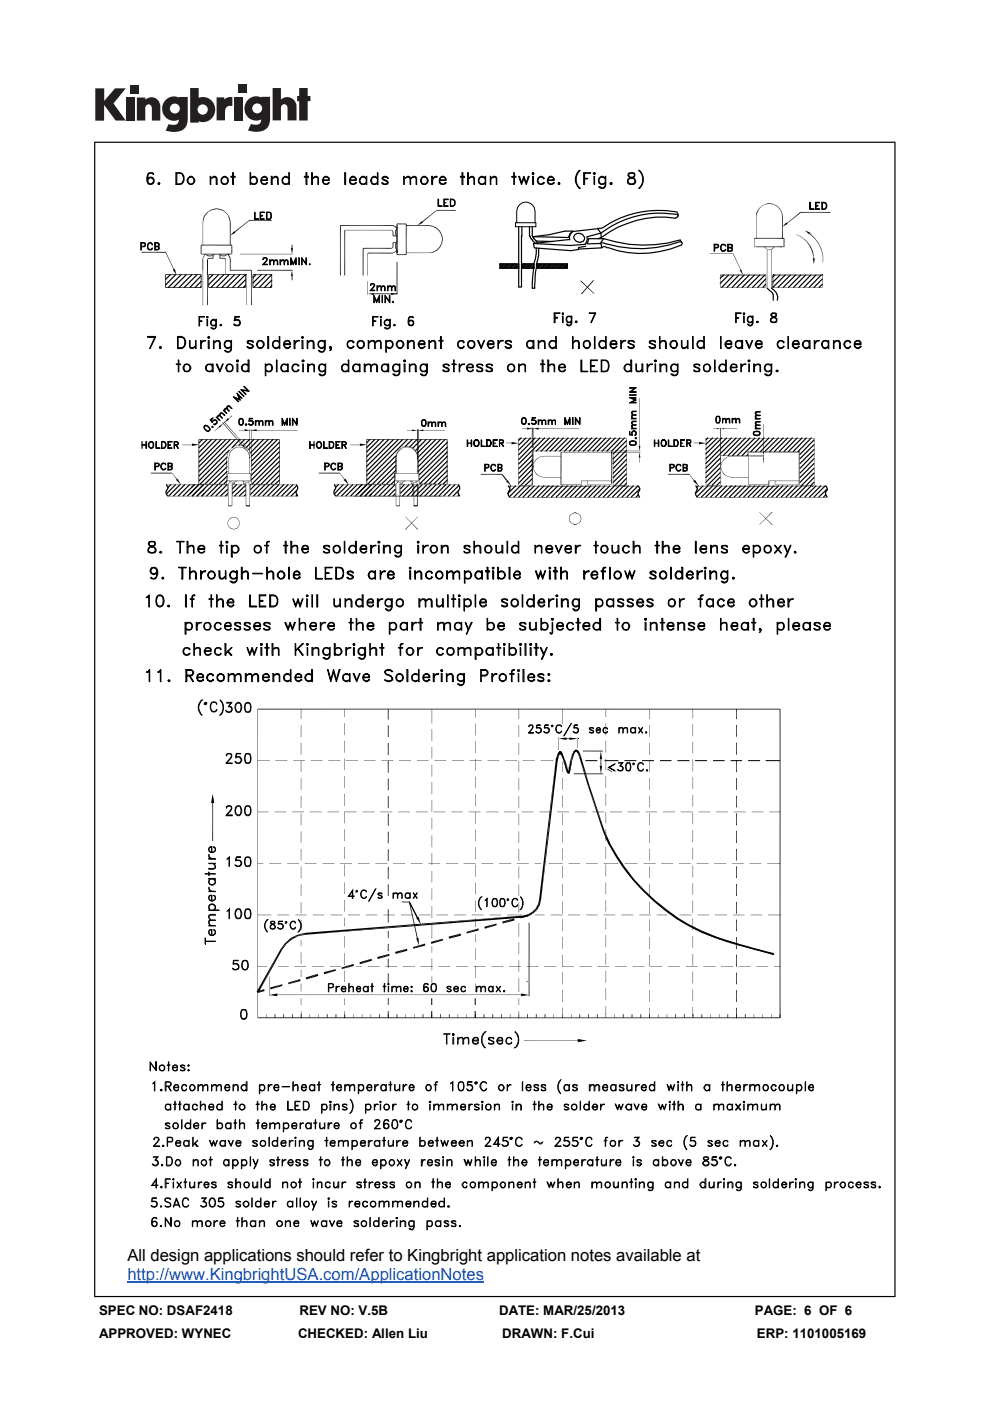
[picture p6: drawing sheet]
<svg xmlns="http://www.w3.org/2000/svg" width="210mm" height="297mm" viewBox="0 0 210 297" stroke-linecap="round" stroke-linejoin="round" font-family="sans-serif">
<defs><g id="words">
<text font-size="3.5" x="27" y="267.3">All design applications should refer to Kingbright application notes available at</text>
<text font-size="3.5" fill="#0065ff" x="27" y="271.3">http://www.KingbrightUSA.com/ApplicationNotes</text>
<g font-size="2.8">
<text x="21" y="278.7">SPEC NO: DSAF2418</text>
<text x="63.5" y="278.7">REV NO: V.5B</text>
<text x="105.9" y="278.7">DATE: MAR/25/2013</text>
<text x="160.1" y="278.7">PAGE: 6 OF 6</text>
<text x="21" y="283.6">APPROVED: WYNEC</text>
<text x="63.2" y="283.6">CHECKED: Allen Liu</text>
<text x="106.5" y="283.6">DRAWN: F.Cui</text>
<text x="160.5" y="283.6">ERP: 1101005169</text>
</g>
</g></defs>
<g fill="#231f20">
<path d="M20.2 18.7h1.9v2.7l2.3-2.7h2.3l-2.6 3.2 2.6 3.7h-2.2l-2.4-3.3v3.3h-1.9z"/>
<path d="M26.7 20.7h1.8v4.9h-1.8z"/>
<path d="M49.6 20.7h1.8v4.9h-1.8z"/>
<path d="M27.6 18h1.8v1.8h-1.8z"/>
<path d="M50.6 17.9h1.8v1.8h-1.8z"/>
<path d="M29 20.7h1.8v.4a1.9 1.9 0 0 1 2.2-.3 1.9 1.9 0 0 1 1 2v2.8h-1.8v-2.7a.7 .7 0 0 0-.7-.8 .7 .7 0 0 0-.7 .8v2.7h-1.8z"/>
<path d="M45.9 20.6h1.7v.5a2.02 2.02 0 0 1 1.7-.5v1.9h-.2a1.12 1.12 0 0 0-1.4 1.3v1.7h-1.8z"/>
<path d="M57.8 18.7h1.8v2.4a1.98 1.98 0 0 1 2.2-.3 1.98 1.98 0 0 1 1.1 2v2.7h-1.9v-2.6a.7 .7 0 0 0-.7-.8 .7 .7 0 0 0-.7 .8v2.6h-1.8z"/>
<path d="M63.5 18.7h1.8v1.6h.5v1.1h-.5v4.1h-1.8v-4.1h-.5v-1.1h.5z"/>
<path d="M40.3 18.7v7.3h1.8v-.3a2.63 2.63 0 0 0 3.5-2.5 2.63 2.63 0 0 0-3.5-2.5v-2zM41.9 23.2a1.1 1.1 0 0 1 2.2 0 1.1 1.1 0 0 1-2.2 0z"/>
<path d="M35.3 21a2.56 2.56 0 0 0-.6 3.3 2.56 2.56 0 0 0 3.2 1.1 1.09 1.09 0 0 1-1.5 1.1l-.6-.2-.7 1.4a5.3 5.3 0 0 0 3.8-.2 2.69 2.69 0 0 0 .9-2.4v-4.5h-1.8v.1l-.8-.2a2.44 2.44 0 0 0-1.9 .5zM36 23a1.06 1.06 0 0 1 2.1 0 1.06 1.06 0 0 1-2.1 0z"/>
<path d="M52.8 21a2.56 2.56 0 0 0-.6 3.3 2.56 2.56 0 0 0 3.2 1 1.09 1.09 0 0 1-1.5 1.1l-.7-.1-.6 1.4a5.3 5.3 0 0 0 3.7-.3 2.69 2.69 0 0 0 1-2.3v-4.6h-1.8v.2l-.9-.3a2.44 2.44 0 0 0-1.8 .6zM53.5 23a1.06 1.06 0 0 1 2.1 0 1.06 1.06 0 0 1-2.1 0z"/>
</g>
<g fill="#000">
<path d="M35.1 53.6l1.8 3.4-.1 .1zM35.1 53.6l.1-.1 1.7 3.5zM36.6 57.2l.5-.2 .3 1.2zM42.6 52l.1 1.8h-.1zM42.6 52h.1v1.8zM43.1 46.2l.1 .1-.2 .8zM43.2 46.3l-.2 .8zM43.5 45.4l.2 .1-.6 .7zM43.5 53.9l.1-.1 .5 .5zM43.5 53.8l-.4 1-.1-.1zM43.6 53.8l.6 .4-.1 .1zM43.5 53.8l.1 .1-.5 .9z"/>
<path d="M43.7 45.5l-.5 .8-.1-.1zM44.2 54.2l.7 .1h-.8zM44.1 54.8l.1 .1-.3 .1zM44.2 44.8l.1 .1-.8 .5zM44.2 54.2h.7v.1zM43.9 55l.3-.1-.1 .2zM43.5 45.4l.8-.5-.6 .6zM44.1 54.8l.2-.1v.1zM44.1 54.8h.2l-.1 .1zM44.9 54.2l.6-.3-.6 .4zM44.9 54.2l.5-.4 .1 .1zM44.2 44.8l.8-.5v.2z"/>
<path d="M44.2 44.8l.8-.3zM45.1 54.1l.2 .7h-.2zM44.3 54.8l.9-.1v.1zM44.3 54.7h.9l-.9 .1zM45.1 54.1h.2v.7zM45 44.3l1-.1v.1zM45 44.3h1l-1 .2zM46.4 53.9l.1-.1 .5 .5zM46.5 53.8l.6 .4-.1 .1zM46.5 54.1l.2 .7h-.2zM46.6 54.7h.9l-.9 .1zM46.6 54.8l.9-.1v.1z"/>
<path d="M46.5 54.1h.2v.7zM46 44.2l.8 .3-.8-.2zM46 44.2l.9 .1-.1 .2zM47.1 54.2l.6 .1h-.7zM47.1 54.2h.5l.1 .1zM46.9 44.3l.7 .6-.8-.4zM47.6 54.2l.6-.4 .1 .1zM46.9 44.3l.7 .5v.1zM47.5 54.7l.1 .2zM47.6 54.2l.7-.3-.6 .4zM47.6 54.9l.2-.1v.3zM47.5 54.7l.3 .1-.2 .1z"/>
<path d="M47.8 54.8v.3zM47.6 44.8l.6 .7-.6-.6zM48.2 53.9l.7 .8-.2 .1zM48.2 53.8h.6zM48.2 53.9l.6-.1zM47.6 44.8l.7 .6-.1 .1zM48.2 53.9l.2-.1 .5 .9zM48.3 45.4l.3 .9zM48.6 46.3l.1-.1v.9zM48.3 45.4l.4 .8-.1 .1zM49.7 49l.2 .3-1.1 .6zM48.7 46.2l.2 .9h-.2z"/>
<path d="M49.1 52l.2 1.8h-.2zM49.1 52h.2v1.8zM49.8 49.1l3-2.4-3 2.6zM49.8 49.3l3-2.6 .1 .1zM61.9 51.9l.1 .7h-.1zM61.9 58.6l.1 .8h-.1zM61.7 52.6h.4l-.1 1.3zM62 57.3l.1 1.3h-.4zM61.9 51.9h.1v.7zM61.9 58.6h.1v.8zM83 52.6h.4l-.4 .1zM83 52.6h.4z"/>
<path d="M83 48.7l.2 .3zM83.3 52.3h.1l-.2 .2zM83.2 49l.2-.1-.1 .3zM83.3 49.2l.1 .8h-.1zM83.3 51.5l.1 .8h-.1zM83 48.7l.4 .2-.2 .1zM83.2 52.5l.2-.2v.3zM83.4 48.9v.3h-.1zM83.3 49.2h.1v.8zM83.3 51.5h.1v.8zM83.8 51.8h.2l-.2 .8zM83.8 52.6l.2-.1 .2 .6z"/>
<path d="M83.8 48.9l.2 .1-.2 .7zM83.8 49.7l.2-.1 .2 .7zM84 51.8v.7l-.2 .1zM84 52.5l.3 .6h-.1zM84 49v.6l-.2 .1zM84 49.6l.3 .6-.1 .1zM83.4 50.1l.6-.2v.2zM83.4 49.9h.6l-.6 .2zM83.4 51.5l.6-.1v.1zM83.4 51.4h.6l-.6 .1zM84.1 53l.2 .7h-.2zM83.4 53.6l.8-.5-.8 .6z"/>
<path d="M83.4 47.9l.9 .3-.1 .2zM84.2 51.1l.1 .2-.5 .5zM84.2 48.3l.1 .1-.5 .5zM84.2 53.9h2l-2 .2zM84.2 54.1l2-.2v.2zM83.4 53.7l.8-.6 .1 .1zM83.4 47.7l.9 .5-.9-.3zM84.3 51.3l-.3 .5h-.2zM84.3 48.4l-.3 .6-.2-.1zM84.1 53h.2v.7zM84.2 47.6l2-.2v.2zM84.2 47.4h2l-2 .2z"/>
<path d="M89.5 46.9l.2 .3-1.2 .6zM89.5 47l3-2.4-2.9 2.5zM89.6 47.1l2.9-2.5 .1 .1zM91 53.6h.8zM91 53.6l.8-.2v.2zM91.8 53.4l.9-.3-.9 .5zM91.8 53.4l.8-.4 .1 .1zM91 47.7l.8 .2v.2zM91 47.7l.8 .4-.8-.2zM93.2 52.4l.1 .1-.7 .5zM91.8 47.9l.8 .6-.8-.4zM92.6 53l.7-.5-.6 .6z"/>
<path d="M91.8 47.9l.9 .4-.1 .2zM93.6 51.6h.2l-.6 .8zM92.7 48.3l.5 .8-.6-.6zM93.8 51.6l-.5 .9-.1-.1zM92.7 48.3l.6 .7-.1 .1zM93.8 50.7h.1l-.3 .9zM93.2 49.1l.1-.1 .3 .8zM93.9 50.7l-.1 .9h-.2zM93.6 49.8h.2v.9zM93.3 49l.5 .8h-.2zM93.8 49.8l.1 .9h-.1zM109.3 48l.1 .1z"/>
<path d="M123.1 59.6l2.9 2.7zM123.1 59.6l.1-.1 2.8 2.7zM125.8 59.4l-2.4 3-.1-.1zM125.8 59.4l.1 .1-2.5 2.9zM155.5 53.8l1.7 3.4zM155.5 53.8v-.1l1.7 3.5zM156.9 57.3l.3-.2 .4 1.2zM160 50.5l.1 1.9zM160.5 45l.1 .1-.2 .9zM160.6 45.1l-.2 .9zM160.9 44.3h.1l-.5 .7zM161 44.3l-.4 .8-.1-.1z"/>
<path d="M160.9 44.3l.7-.6zM160.9 44.3l.7-.5-.6 .5zM162.1 52.4v-.1l.5 .5zM162.1 52.3l.5 .5zM161.6 43.7l.7-.5zM161.6 43.7l.7-.4zM162.6 52.7l.6 .3zM163.2 52.9l.6-.1zM162.3 43.2l.9-.1v.1zM162.3 43.2h.9zM164.2 52.3l.1 .1-.5 .3zM163.8 52.7l.5-.3-.5 .4z"/>
<path d="M163.9 58.2l.1 .1zM163.2 43.1l.8 .2-.8-.1zM163.2 43.1l.9 .1zM164.1 43.2l.7 .6-.8-.5zM164.1 43.2l.8 .5-.1 .1zM164.8 43.8l.1-.1 .5 .6zM165.4 52.3h.6zM165.4 52.4l.6-.1zM164.9 43.7l.5 .6zM165.4 44.3l.4 .8-.4-.8zM165.9 45v1zM165.4 44.3l.5 .7-.1 .1z"/>
<path d="M166.8 47.1l.3 .4-1.1 .6zM165.9 45l.1 1h-.1zM166.2 50.5l.2 1.9h-.2zM166.2 50.5h.2v1.9zM166.9 47.3l2.9-2.4-2.8 2.5zM167 47.4l2.8-2.5v.2zM168.9 49.7l1.2 .7zM170.7 48.8l1.2 .5-.3 .4zM170.1 50.3l.9 .9zM170.1 50.3l1 .8-.1 .1zM171.1 51.1l.7 1.2-.8-1.1zM171.1 51.1l.9 1.1-.2 .1z"/>
<path d="M171.8 52.3l.2-.1 .3 1.3zM172 52.2l.5 1.2-.2 .1zM172.3 53.5l.2-.1 .1 1.4zM172.4 54.8h.4l-.2 1.2zM172.5 53.4l.1 1.4zM171.8 49.4l.9 1.1-1-.9zM171.8 49.4l1 1-.1 .1zM172.7 50.5l.1-.1 .8 1.2zM172.8 50.4l.9 1.1-.1 .1zM173.6 51.6l.1-.1 .5 1.4zM173.7 51.5l.5 1.3v.1zM174.4 58.2l.1 .1z"/>
<path d="M174.6 54.2l-.1 1.4zM174.2 52.8l.3 1.5zM78 62.3l1.3-.2v.4zM82.9 62.1l1.3 .2-1.3 .2zM125.8 59.4l-2.5 3-.1-.1zM125.8 59.4l.1 .1-2.6 2.9zM40.7 94l1.5 .3-1.5 .3zM45.4 91.4l1.1-.9zM46.5 90.5v.1l-1 .8zM46.4 90.4l.9-.6-.7 .9zM48.3 88.6l.3 .4-1 .6zM47.3 89.7l.6-.4-.5 .5z"/>
<path d="M48.1 97.7l.1 1zM48.2 96.1l-.1 .7zM48.3 96.1l-.2 .7zM48.3 88.9l.9-.8zM49.2 88.1l.1 .1-.9 .7zM48.7 96.1l-.2 .9zM48.7 95.4l-.5 .7zM48.7 96.2l-.2 .8zM49.1 95.4l.1 .1-.5 .6zM49.2 95.5l-.5 .7v-.1zM49.3 94.8l-.6 .6zM48.7 95.4l.6-.5z"/>
<path d="M49.1 95.4l.7-.5 .1 .1zM49.1 95.4l.8-.4-.7 .5zM49.3 94.8l.6-.3zM49.3 94.8l.6-.2zM49.8 94.9l.9-.2zM49.8 94.9l.9-.1zM49.9 94.5l.8-.1zM49.9 94.5h.8zM50.7 94.4l.8 .2zM50.7 94.7l.8 .3zM50.7 94.4l.8 .1zM50.7 94.7l.9 .2z"/>
<path d="M50.7 91.2h1.2zM47.1 89.6l5.1 5.6-.1 .1zM51.5 94.5l.7 .4zM51.5 94.5l.7 .4-.7-.3zM47.1 89.6h.1l5 5.6zM51.6 94.9l.7 .6zM51.5 95l.1-.1 .7 .6zM47.5 89.5l5.1 5.6zM47.5 89.5l.1-.1 5 5.7zM52.3 95.4l.4 .8zM52.2 94.8l.5 .6zM52.3 95.4l.5 .7-.1 .1z"/>
<path d="M52.2 94.8l.6 .6zM52.8 96.1l.1 .9zM51.9 91l1.1 .2-1.1 .2zM53 95l.1 .1zM52.8 96.1l.2 .9zM53 91.2h.7zM52.7 95.4l.4 .7zM52.8 95.4l.4 .7zM53.3 91.2l1.1-.2v.4zM53.1 96.1l.2 .7zM53.3 97.3l.1 1.1zM53.2 96.1l.2 .7z"/>
<path d="M76.3 94l1.5 .3-1.5 .3zM84.1 96.1l-.2 .9zM84.2 96.1l-.2 .9h-.1zM84.2 96.1l-.2 .9zM84.3 96.2l-.3 .8zM84.6 95.3l-.5 .8zM84.7 95.3l-.6 .8zM84.7 95.4l.1 .1-.6 .6zM84.8 95.5l-.5 .7-.1-.1zM84.6 95.3l.8-.6zM84.6 95.3l.8-.5zM84.7 95.4l.8-.5z"/>
<path d="M84.7 95.4l.8-.4-.7 .5zM85.4 94.7l.9-.1zM85.5 94.9l.8-.2zM85.5 94.9l.8-.1zM86.3 94.6l.9 .2zM86.3 94.7l.9 .3zM86.3 94.6l1 .1zM86.3 91.2h1.1zM87.2 94.9l.6 .6zM87.2 94.8l.1-.1 .6 .6zM87.2 94.9l.7 .5-.1 .1zM87.3 94.7l.7 .6z"/>
<path d="M87.9 95.4l.5 .8-.6-.7zM87.9 95.3l.5 .8zM87.9 95.4l.5 .7v.1zM87.4 91.1l1.1 .1-1.1 .2zM88.5 97.3h.1zM88 95.3l.5 .8zM88.4 96.1l.1 .9zM88.5 91.2h.2zM88.4 96.1l.2 .9zM88.7 91.2l1.1-.1v.3zM88.5 96.1l.3 .9h-.2zM107.3 93.9h1.2z"/>
<path d="M107.3 94l1.2-.1zM108.5 93.7l1.5 .3-1.5 .2zM110.7 90.9l1.1-.1zM110.7 90.8h1.1zM112.6 90.8h.5zM112.6 90.9l.5-.1zM111.8 90.7l1.1 .2-1.1 .2zM113.1 99l.1 .8zM113.1 90.9l1.1-.2v.4zM113.1 99l.2 .8zM113.2 98.1l-.1 .9zM113.2 99.8l.5 .8z"/>
<path d="M113.3 98.1l-.2 .9zM113.3 99.8l.5 .7-.1 .1zM113.7 97.3l.1 .1-.6 .7zM113.8 97.4l-.6 .7zM113.7 97.3l.8-.5zM113.7 97.3l.8-.4-.7 .5zM114.5 96.8l.8-.1zM114.5 96.8h.8zM130 96.8l.1 1.7zM135.5 94.6h.3l-.1 1.1zM135.7 95.9l.1 1.1h-.3zM135.7 97v1.1z"/>
<path d="M147.1 93.9h1.2zM147.1 94l1.2-.1zM148.3 93.7l1.4 .3-1.4 .2zM152.1 90.7l.7 .2-.7 .1zM151.3 90.9l.8-.1zM151.3 90.8h.8zM152.8 90.8h.1zM152.8 90.9l.1-.1zM152.8 99l.2 .8zM152.9 99l.2 .8zM153 98.1l-.2 .9zM153 99.8l.5 .8z"/>
<path d="M153.1 98.1l-.3 .9zM153.1 99.8l.5 .7-.1 .1zM153.5 97.3l.1 .1-.6 .7zM152.9 90.9l.7-.2v.3zM153.6 97.4l-.6 .7zM153.5 97.3l.8-.5zM153.5 97.3l.8-.4-.7 .5zM154.3 96.8l.8-.1zM154.3 96.8h.8zM158.5 95.7l.1 .9zM161.9 96.8l.2 .6h-.3zM161.8 95.8h.3l-.2 .8z"/>
<path d="M161.9 96.6l.1 .2zM161.9 97.4l.1 .8zM36.5 100.3l1.1 1.3-.1 .1zM36.5 100.3l1.1 1.3zM37.3 101.7l.4-.2 .7 1.3zM48.2 111l.2 .6zM48.2 100.5l.1 1.4zM48.3 111l.2 .6zM48.4 110.3l-.2 .7zM48.4 111.6l.5 .5zM48.4 107.2h.8l-.8 .1zM48.4 107.3l.8-.1v.1z"/>
<path d="M48.5 110.3l-.3 .7zM48.5 111.6l.5 .4-.1 .1zM48.6 101.9l.6 .4zM48.9 109.8l.1 .1-.6 .4zM48.9 112.1l.7 .1zM48.9 102.1l-.4 .5zM48.4 102.5l.5-.4-.4 .5zM48.4 110.3l.6-.4zM49 112l.6 .2zM49.2 102.2l.6 .1zM49.2 102.5h.6l-.6 .2zM49.2 102.7l.6-.2v.2z"/>
<path d="M48.9 109.8l.7-.2zM48.9 109.8l.7-.1zM49.6 112.2l.7-.1zM49.7 102.2l.1 .4zM49.8 102.2l.6-.2zM49.6 109.6l.6 .3zM50.6 111.6l-.4 .4zM49.6 109.6l.7 .2zM50.2 112l.5-.4-.4 .5zM50.3 109.8l.3 .5-.4-.4zM50.8 111l-.2 .6zM50.3 109.8l.4 .5z"/>
<path d="M50.9 111l-.3 .6zM50.6 110.3l.2 .7zM50.7 110.3l.2 .7zM51.4 102l.1-.1 .5 .4zM51.5 101.9l.5 .4zM51.6 102.1l.1 .5zM52 102.2l.6 .1zM52.2 107.2h.8l-.8 .1zM52.2 107.3l.8-.1v.1zM51.6 102.7l.6-.2v.2zM51.6 102.5h.6l-.6 .2zM52.6 102.2l.5-.2z"/>
<path d="M52.6 102.2l.5-.3zM52.6 102.3l.4 .2-.1 .1zM52.6 102.2l.4 .3zM53.1 100.5l.1 1.4zM72 100.3l1.1 1.3-.1 .1zM72 100.3l1.1 1.3zM72.9 101.7l.4-.2 .7 1.3zM83.8 100.5l.1 1.4zM83.7 100.4l.3-.1zM83.7 100.3h.3zM84 107.2h.8l-.8 .1zM84 107.3l.8-.1v.1z"/>
<path d="M84.1 102l.1-.1 .5 .4zM84.2 101.9l.5 .4zM84 102.5l.5-.4-.5 .5zM84.5 102.1v.1l-.5 .4zM84.7 102.2l.7 .1zM84.8 102.5h.5l-.5 .2zM84.8 102.7l.5-.2v.2zM85.3 102.2l.7-.2zM85.3 102.2l.1 .4zM85.9 109.5l2.8 2.7-.1 .1zM88.6 109.5l-2.6 2.8-.1-.1zM85.9 109.5l2.8 2.7z"/>
<path d="M88.6 109.5l-2.6 2.8zM86.9 102l.1-.1 .5 .4zM87 101.9l.6 .3-.1 .1zM87.2 102.1l.1 .5zM87.5 102.3h.7zM87.6 102.2l.6 .1zM87.8 107.2h.7l-.7 .1zM87.8 107.3l.7-.1v.1zM87.3 102.7l.5-.2v.2zM87.3 102.5h.5l-.5 .2zM88.2 102.2l.6-.2zM88.1 102.3l.4 .3z"/>
<path d="M88.2 102.2l.3 .3-.4-.2zM88.8 100.5l.1 1.4zM88.7 100.4l.2-.1zM88.7 100.3h.2zM106.5 100.6l1 1.3zM106.5 100.6l1 1.2zM107.3 102l.3-.3 .8 1.3zM112.9 102.4l-.3 .5-.1-.1zM112.9 102.4l-.3 .5zM113.7 100.6l.1-.1 .7 .6zM113.8 100.5l.7 .6zM114.5 101l.8 .2z"/>
<path d="M120.7 110l.2 .6zM120.8 110l.1 .6zM120.9 109.3l-.2 .7zM120.9 110.6l.5 .5zM120.9 109.4l-.2 .6zM120.9 109.3l.5-.4zM120.9 109.3l.5-.4-.5 .5zM121.4 111l.6 .3zM121.4 111l.6 .1v.2zM121.4 108.9l.6-.3v.2zM121.4 108.9l.6-.1zM122 111.1h.6l-.6 .2z"/>
<path d="M122 111.1l.6-.1zM122 108.6l.6 .3zM122 108.6l.6 .3-.6-.1zM122.6 111l.5-.4zM123.1 110.6l-.5 .4zM122.6 108.9l.5 .5zM123.2 110l-.1 .6zM122.6 108.9l.5 .4v.1zM123.3 110l-.2 .6zM123.1 109.3l.1 .7zM123.1 109.3l.2 .7zM123.3 101.9l.1 .9z"/>
<path d="M124.6 101.9l.1 .9zM129.5 102.8h.2zM129.5 102.8l.2-.1zM129.8 102.5l-.1 .3zM129.7 102.5h.1l-.1 .2zM146.2 100.6l1.1 1.2-.1 .1zM146.2 100.6l1.1 1.2zM147 102l.4-.3 .8 1.3zM153.5 100.6l.1-.1 .7 .6zM153.6 100.5l.7 .6zM154.3 101l.8 .2zM161 108.5l2.8 2.7z"/>
<path d="M161 108.6l2.8 2.6v.1zM163.8 108.5l-2.8 2.8zM163.8 108.5v.1l-2.8 2.7zM163 101.9l.2 .9h-.2zM163 101.9h.2v.9zM164.3 101.9l.1 .9zM169.3 102.8h.1zM169.3 102.7l.1 .1h-.1zM169.4 102.5l-.1 .2zM169.5 102.5l-.1 .3-.1-.1zM73 150.3l.1 1.7zM100.8 150.3l.1 1.8z"/>
<path d="M118.3 159.8l.4 .3-.5-.2zM118.4 159.7l.3 .2zM118.5 159.5l.2 .3-.3-.1zM118.5 159.5l.3 .2-.1 .1zM118.8 159.7l.4-.1zM118.9 159.9l.4-.1zM118.8 159.7l.3-.2 .1 .1zM118.9 159.9l.3-.2 .1 .1zM119.1 160.2l.3-.2 .1 .3zM118.5 156.6l1.7-.2v.5zM120.8 156.4l1.7 .2-1.7 .3zM121.4 159.9l.3 .3-.4-.2z"/>
<path d="M121.4 159.7l.3 .4-.3-.2zM121.4 159.7l.4 .2zM121.5 159.6l.4 .2-.5-.1zM121.6 159.3l.3 .4-.4-.1zM121.7 159.2l.3 .4-.4-.3zM121.8 159.2l.2 .3-.3-.3zM121.4 159.7l.5 .1-.1 .1zM121.9 159.1l.2 .3-.3-.2zM121.5 159.6l.4 .2zM121.6 159.3l.4 .3-.1 .1zM122 159l.1 .4-.2-.3zM121.7 159.2l.3 .3v.1z"/>
<path d="M122 159h.1v.4zM121.8 159.2l.3 .2-.1 .1zM122.1 159l.1 .4zM122.3 159.4l.3-.2-.2 .3zM122.4 159.5l.3-.3-.2 .4zM122.5 159.7l.4-.2-.4 .2zM122.5 159.1l.1 .1-.3 .2zM122.5 159.7h.5zM122.6 159.2h.1l-.3 .3zM122.6 159.8l.5 .2-.4 .2zM122.7 156.5l.1 .1zM122.5 159.7l.3-.3 .1 .1z"/>
<path d="M122.5 159.7l.4-.2 .1 .2zM122.6 159.8l.4-.1 .1 .3zM122.7 160.2l.4-.2v.2zM128.5 150.3l.1 1.7zM146.9 150.3l.1 2zM45.1 168.3l.3 1.9h-.6zM118 160.7l.4 .2zM118 160.6l.4 .2zM118.1 160.3l.3 .4-.3-.2zM118.1 160.2l.4 .2-.4-.1zM118.1 160.1l.5 .2zM118.2 159.9l.4 .4-.5-.2z"/>
<path d="M118 160.7l.4 .1v.1zM118.1 160.3l.4 .1-.1 .3zM118.1 160.2l.5 .1-.1 .1zM118.2 159.9l.5 .2-.1 .2zM118.3 159.8l.4 .3zM119.1 160.2l.4 .1h-.3zM119.2 160.3h.4l-.4 .2zM119.2 160.5l.5 .2-.4 .1zM119.3 160.8l.5 .1-.4 .1zM119.4 161h.4l-.4 .2zM119.2 160.3h.4zM119.6 161.7l.5 .1-.4 .1z"/>
<path d="M119.2 160.5l.4-.2 .1 .4zM119.4 161.2l.6 .3-.4 .2zM119.7 161.9l.5 .2-.4 .1zM119.3 160.8l.4-.1 .1 .2zM119.8 162.2l.5 .1-.5 .1zM119.4 161h.4zM119.8 162.4l.5 .3-.4 .1zM119.9 162.8l.5 .2-.4 .1zM119.6 161.7l.4-.2 .1 .3zM120 163.1l.5 .2-.4 .2zM119.4 161.2l.4-.2 .2 .5zM119.7 161.9l.4-.1 .1 .3z"/>
<path d="M120.1 163.5l.5 .1-.3 .1zM119.8 162.2l.4-.1 .1 .2zM119.8 162.4l.5-.1v.4zM120.3 163.7l.4-.1-.4 .3zM119.9 162.8l.4-.1 .1 .3zM120 163.1l.4-.1 .1 .3zM120.1 163.5l.4-.2 .1 .3zM120.6 163.6l-.1 .2zM120.3 163.9l.2-.1-.1 .2zM120.5 163.6v.2zM120.5 163.8l.2 .3h-.2zM120.5 163.6l.2 .5z"/>
<path d="M120.5 163.6l.4 .2zM120.5 163.4l.4 .3-.4-.1zM120.6 163.2l.3 .3-.4-.1zM120.3 163.7l.4-.1zM120.6 163.6l-.1 .5zM120.6 162.9l.4 .4-.4-.1zM120.7 162.5l.3 .5-.4-.1zM120.8 162.2l.3 .3h-.4zM120.9 161.9l.3 .4-.4-.1zM120.5 163.4l.4 .1v.2zM120.9 161.5l.4 .4h-.4zM120.9 161.4l.4 .2-.4-.1z"/>
<path d="M120.6 163.2l.4 .1-.1 .2zM121.2 160.3l.1 1.2-.4-.1zM120.6 162.9l.4 .1v.3zM120.7 162.5h.4l-.1 .5zM120.8 162.2l.4 .1-.1 .2zM121.3 160.2l.3 .2-.4-.1zM120.9 161.9h.4l-.1 .4zM121.3 160l.4 .3-.4-.1zM120.9 161.5l.4 .1v.3zM120.9 161.4h.4v.2zM121.2 160.3l.4 .1-.3 1.1zM121.3 160.2l.4 .1-.1 .1z"/>
<path d="M121.3 160l.4 .3zM121.4 159.9l.3 .3zM121.4 159.7l.4 .2-.1 .2zM122.7 160.2h.4l-.3 .1zM122.8 160.3h.4zM122.8 160.3l.3-.1 .1 .1zM122.8 160.4l2.3 6.3-.4 .1zM122.8 160.4l.4-.1 1.9 6.4zM127.4 160.9l.1 1.5h-.1zM127.4 160.9h.1v1.5zM127.2 162.4h.5l-.2 1.7zM127.5 159.2l.2 1.7h-.5z"/>
<path d="M127.9 176.3l.3-.2 .9 2.9zM124.7 166.8l3.5 9.3-.3 .2zM128.2 176.1l1.3 2.8-.4 .1zM124.7 166.8l.4-.1 3.1 9.4zM128.8 163.1l1.1 .5-.1 .1zM128.9 163l1 .6-1.1-.5zM129.1 179h.4zM129.1 179l.4-.1zM54.7 183h1.2zM54.7 183.1l1.2-.1zM60.5 199.9l.3 .2-1.3 1.1zM60.5 199.9l1.3-1.1 .2 .3z"/>
<path d="M60.5 199.9l1.5-.8-1.2 1zM61.8 198.8l1.5-.7 .1 .3zM61.8 198.8l1.6-.4-1.4 .7zM63.8 199.3l.1 1.3zM63.3 198.1l1.6-.3v.4zM63.3 198.1l1.6 .1-1.5 .2zM64.9 197.8l46-3.7-46 4.1zM64.9 198.2l46-4.1v.4zM73 194.5l.1 1.7zM82.3 197.4l.1 1.5h-.1zM82.3 197.4h.1v1.5zM85.2 191.2h1.6l-1.6 .1z"/>
<path d="M85.2 191.3l1.6-.1-.1 .1zM86.7 191.3l1.9 3.2h-.2zM86.8 191.2l1.8 3.3-1.9-3.2zM86.7 191.2l1.9 7.7h-.2zM86.7 191.2h.2l1.7 7.7zM88.3 198.9h.5l.1 1.6zM88.3 194.6l.5-.2 .5 1.6zM91.4 199.7l2.5-.7-2.4 1.1zM95.1 198.6l2.6-.7-2.4 1.1zM95.3 199l2.4-1.1 .1 .5zM98.9 197.6l2.6-.8-2.5 1.1zM99 197.9l2.5-1.1 .1 .5z"/>
<path d="M100.8 194.6l.1 1.8zM100.8 198.1l.1 1.7zM102.7 196.5l2.6-.7-2.5 1.1zM102.8 196.9l2.5-1.1 .1 .4zM106.5 195.4l2.5-.7-2.4 1.1zM106.6 195.8l2.4-1.1 .2 .4zM110.3 194.4l1.5-.4-1.4 .7zM110.4 194.7l1.4-.7 .1 .3zM110.9 194.1l1.1 .2-1.1 .2zM110.9 194.1l1.1-.2v.4zM112 193.9l.8-.5 .3 .3zM112 193.9l1.1-.2-1.1 .6z"/>
<path d="M112.8 193.4l.8-.7 .3 .2zM112.8 193.4l1.1-.5-.8 .8zM113.4 183h1.2zM113.4 183.1l1.2-.1zM114.1 191.7l.4 .2-.9 .8zM113.6 192.7l.9-.8-.6 1zM114.3 190.8h.5l-.7 .9zM117.9 161l-3.1 29.8h-.5zM114.8 190.8l-.3 1.1-.4-.2zM117.9 161l.4 .1-3.5 29.7zM129.1 179.1l2.2 2.8-.4 .3zM129.1 179.1l.4-.1 1.8 2.9z"/>
<path d="M130.9 182.2l1.6 1.6-.3 .2zM130.9 182.2l.4-.3 1.2 1.9zM132.2 184l2.4 2.6-.2 .2zM132.2 184l.3-.2 2.1 2.8zM134.4 186.8l2.7 2.3-.3 .3zM134.6 186.6l2.5 2.5-2.7-2.3zM136.8 189.4l2.4 1.7-.2 .3zM136.8 189.4l.3-.3 2.1 2zM139 191.4l2.6 1.5-.3 .4zM139.2 191.1l2.4 1.8-2.6-1.5zM141.3 193.3l2.6 1.3-.3 .4zM141.6 192.9l2.3 1.7-2.6-1.3z"/>
<path d="M143.6 195l2.6 1-.2 .3zM143.9 194.6l2.3 1.4-2.6-1zM146 196.3l3.1 1.1-.2 .4zM146.2 196l2.9 1.4-3.1-1.1zM148.9 197.8l3.1 .8-.2 .3zM149.1 197.4l2.9 1.2-3.1-.8zM151.8 198.9l2.8 .6-.1 .4zM152 198.6l2.6 .9-2.8-.6zM59.5 201.2l-4.7 9.3-.4-.2zM54.6 210.1l1.4-.4-1.3 .8zM54.7 210.5l1.3-.8 .1 .4zM54.7 204.9h1.9z"/>
<path d="M54.7 205l1.9-.1zM59.5 201.2l.3 .2-5 9.1zM56.5 215v.8zM57.3 209.4l2.5-.7-2.4 1.1zM57.4 209.8l2.4-1.1 .1 .3zM58.2 215l.2 .8h-.2zM58.2 215h.2v.8zM57.1 211l1.7-.4v.6zM60.1 215l.2 .8h-.2zM60.1 215h.2v.8zM59.5 201.2l1.3-1.1-1 1.3zM61.1 208.3l2.5-.7-2.4 1.1z"/>
<path d="M61.2 208.7l2.4-1.1 .1 .4zM62 215l.1 .8h-.1zM62 215h.1v.8zM63.8 215l.2 .8h-.2zM63.8 211.6l.1 1.5zM63.8 214.4l.1 1.4zM63.8 205.6l.1 1.4zM63.8 208.6l.1 1.6zM63.8 215h.2v.8zM64.8 207.2l2.6-.7-2.4 1.2zM65 207.7l2.4-1.2 .1 .4zM65.7 215l.1 .8z"/>
<path d="M67.5 215l.1 .8zM68.6 206.1l2.6-.6-2.4 1.1zM68.8 206.6l2.4-1.1 .1 .3zM69.3 215l.2 .8h-.2zM69.3 215h.2v.8zM71.2 215l.1 .8h-.1zM71.2 215h.1v.8zM72.4 205.1l2.6-.7-2.5 1.1zM72.5 205.5l2.5-1.1 .1 .4zM73 215l.2 .8h-.2zM73 211.6l.1 1.5zM73 214.4l.1 1.4z"/>
<path d="M73 215h.2v.8zM74.9 215l.1 .8zM75.5 204.9h1.3zM75.5 205l1.3-.1zM76.3 204l2.5-.7-2.5 1.1zM76.3 204.4l2.5-1.1 .1 .4zM76.8 215v.8zM78.6 215l.1 .8zM80 202.9l2.5-.7-2.4 1.1zM80.1 203.3l2.4-1.1 .2 .4zM80.4 215l.2 .8h-.2zM80.4 215h.2v.8z"/>
<path d="M82.3 215l.1 .8h-.1zM82.3 211.6l.1 1.5h-.1zM82.3 214.4l.1 1.4h-.1zM82.3 200.1l.1 1.4h-.1zM82.3 203.3l.1 1.8h-.1zM82.3 206.4l.1 1.9h-.1zM82.3 215h.1v.8zM82.3 211.6h.1v1.5zM82.3 214.4h.1v1.4zM82.3 200.1h.1v1.4zM82.3 203.3h.1v1.8zM82.3 206.4h.1v1.9z"/>
<path d="M83.8 201.8l2.5-.7-2.3 1.1zM84 202.2l2.3-1.1 .1 .5zM84.1 215l.2 .8h-.2zM84.1 215h.2v.8zM86 215l.1 .8zM87.6 200.8l2.5-.8-2.4 1.1zM87.7 201.1l2.4-1.1 .1 .5zM87.8 215l.1 .8zM89.6 215l.2 .8h-.2zM89.6 215h.2v.8zM91.5 200.1l2.4-1.1 .1 .4zM91.5 215l.2 .8h-.2z"/>
<path d="M91.6 200.6l.1 1.4zM91.6 207l.1 1.3zM91.5 215h.2v.8zM93.3 215l.2 .8h-.2zM93.3 215h.2v.8zM95.2 215l.2 .8h-.2zM95.2 215h.2v.8zM97.1 215l.1 .8zM98.9 215l.1 .8zM100.7 215l.2 .8h-.2zM100.8 208.5l.1 1.7zM100.7 215h.2v.8z"/>
<path d="M102.6 215l.1 .8h-.1zM102.6 215h.1v.8zM104.4 215l.2 .8h-.2zM104.4 215h.2v.8zM106.3 215l.2 .8h-.2zM106.3 215h.2v.8zM108.2 215v.8zM110 215l.1 .8zM110 211.6l.1 1.5zM110 214.4l.1 1.4zM110.5 210.6l1.7 .4-1.7 .2zM111.8 215l.2 .8h-.2z"/>
<path d="M111.8 215h.2v.8zM113.7 215l.1 .8h-.1zM113.7 215h.1v.8zM115.5 215l.2 .8h-.2zM115.5 215h.2v.8zM117.4 215l.1 .8zM119.2 215l.1 .8zM121.1 215l.1 .8zM122.9 215l.2 .8h-.2zM122.9 215h.2v.8zM124.7 215l.2 .8h-.2zM124.7 215h.2v.8z"/>
<path d="M126.6 215l.2 .8h-.2zM126.6 215h.2v.8zM128.5 215l.1 .8zM128.5 213.3l.1 1.7zM130.3 215l.1 .8zM132.1 215l.2 .8h-.2zM132.1 215h.2v.8zM134 215l.1 .8h-.1zM134 215h.1v.8zM135.8 215l.2 .8h-.2zM135.8 215h.2v.8zM137.7 215l.2 .8h-.2z"/>
<path d="M137.7 215h.2v.8zM139.6 215v.8zM141.4 215l.1 .8zM143.2 215l.2 .8h-.2zM143.2 215h.2v.8zM145.1 215l.1 .8h-.1zM145.1 215h.1v.8zM146.9 215l.2 .8h-.2zM146.9 213.5l.1 1.9zM146.9 215h.2v.8zM148.8 215l.1 .8h-.1zM148.8 215h.1v.8z"/>
<path d="M150.6 215l.1 .8zM152.5 215l.1 .8zM154.3 215l.1 .8h-.1zM154.3 215h.1v.8zM156.1 215l.2 .8h-.2zM156.1 215h.2v.8zM154.5 199.9l2.9 .4-.1 .3zM154.6 199.5l2.8 .8-2.9-.4zM158 215l.2 .8h-.2zM158 215h.2v.8zM159.9 215v.8zM157.3 200.6l2.9 .5-.1 .3z"/>
<path d="M157.4 200.3l2.8 .8-2.9-.5zM161.7 215l.1 .8zM160.1 201.4l2.6 .3v.4zM160.2 201.1l2.5 .6-2.6-.3zM163.6 215l.1 .8zM162.7 202.1h1.5l-.1 .4zM162.7 201.7l1.5 .4h-1.5zM164.2 204.9h1.2zM164.2 205l1.2-.1zM165.4 215l.1 .8h-.1zM165.4 215h.1v.8zM122.5 220.3l2 .3-2 .4z"/>
<path d="M20 30v245h169.9v-245zM20.2 30.3h169.5v244.5h-169.5z"/>
</g>
<g fill="none" stroke="#000" stroke-width=".25">
<path d="M31.3 38.2l.2-.4 .4-.1 .4 .1 .3 .4M31.3 38.5l.2 .3 .4 .2 .4-.2 .3-.3M31.5 36.8h1M31.7 36.7a2.48 2.48 0 0 0-.3 2.1l.3 .2M31.7 37.7l-.3 .2-.1 .3M32.1 37.7l.4 .2 .1 .3-.1 .6-.4 .2M32.3 36.7l.3 .3-.1-.3a.89 .89 0 0 0-1.2 .4 1.84 1.84 0 0 0 .2 1.9 .76 .76 0 0 0 1-.2 .76 .76 0 0 0-.1-1 .76 .76 0 0 0-1.1 .1M33.5 38.8h.3l.1 .2h-.4zM33.7 38.8h.1M33.7 38.8l.1 .2zM37.3 36.6h.9a1.3 1.3 0 0 1 .9 1.3 1.3 1.3 0 0 1-.9 1.2h-.9zM37.5 36.7h.7a1.19 1.19 0 0 1 .7 1.5 1.19 1.19 0 0 1-1.4 .8z"/>
<path d="M44.6 37.4l.1 1.7zM44.7 37.9l.6-.5h.4l.3 .5v1.2h-.1v-1.2a.48 .48 0 0 0-.8-.2zM47.2 37.7h.9l.2 .5a.7 .7 0 0 1-.7 .8 .7 .7 0 0 1-.6-.8zM49 37.4h.8v.2h-.8zM49.3 36.6h.2v2.5h-.2zM53.1 36.6v2.5zM55.4 38.2h1.2v-.3a.68 .68 0 0 0-1.1-.1 .68 .68 0 0 0 .2 1l.6 .2 .3-.3 .1 .1a.8 .8 0 0 1-1.3 0 .8 .8 0 0 1 .3-1.2 .63 .63 0 0 1 .8-.1 .63 .63 0 0 1 .2 .7h-1.3M57.5 37.4h.2v1.7h-.2zM57.7 37.9l.6-.5 .6 .2 .1 1.5-.1-1.2a.54 .54 0 0 0-.8-.2zM61.3 36.6l.1 2.5zM64.6 37.4h.8v.2h-.8zM64.9 36.6h.2v2.5h-.2z"/>
<path d="M66.1 36.6h.2v2.5h-.2zM66.3 37.9l.6-.5 .6 .2v1.5v-1.2a.54 .54 0 0 0-.9-.2zM68.6 38.2h1.1v-.3a.65 .65 0 0 0-.8-.3 .65 .65 0 0 0-.3 .8 .62 .62 0 0 0 .4 .6 .62 .62 0 0 0 .7-.3l.1 .1a.82 .82 0 0 1-1.1 .1 .82 .82 0 0 1-.1-1.2 .82 .82 0 0 1 1.1 0l.1 .5h-1.2M73.1 36.6h.2v2.5h-.2zM74.2 38.2h1.2v-.3a.6 .6 0 0 0-.9-.2l-.3 .5a.65 .65 0 0 0 .4 .7 .65 .65 0 0 0 .8-.2l.2 .1-.3 .2-.6 .1a.84 .84 0 0 1-.5-1 .84 .84 0 0 1 1-.6l.4 .4v.3h-1.4M77.7 37.4l.1 1.7zM79 37.6a.68 .68 0 0 1 1.1 .2l-.9-.2a.75 .75 0 0 0-.4 .8 .75 .75 0 0 0 .8 .6l.5-.2a.83 .83 0 0 1-1.3 .1 .83 .83 0 0 1 .2-1.3zM80.1 36.6v2.5zM81.2 37.9l1 .5 .1 .4a.82 .82 0 0 1-1.3 0h.2v.2M81.2 37.7h1M81.2 38.8l.3 .2 .7-.2M81.2 37.6v.4"/>
<path d="M82.1 37.6l.1 .2h.1a.74 .74 0 0 0-.6-.4 .74 .74 0 0 0-.7 .4l.3 .4 .9 .3M82.1 38.4v.6M85.6 37.4l.1 1.7zM85.7 37.9l.7-.5 .6 .2 .1 1.5-.1-1.2a.58 .58 0 0 0-.8-.2zM87.1 37.9l.6-.5 .6 .2 .1 1.5-.1-1.2a.54 .54 0 0 0-.9-.2zM91.6 37.4h.1v1.7h-.1zM91.8 37.8l.5-.4h.4v.2a.74 .74 0 0 0-1 .6zM93.3 38.2h1.1v-.3a.68 .68 0 0 0-1-.1 .68 .68 0 0 0 .1 1l.6 .2 .3-.3 .2 .1-.2 .2-.6 .1a.84 .84 0 0 1-.6-1 .84 .84 0 0 1 1-.6l.4 .4v.3h-1.3M97.7 37.4h.8v.2h-.8zM98 36.6h.2v2.5h-.2zM99.2 36.6h.2v2.5h-.2zM99.4 37.9l.5-.5 .6 .2 .1 1.5-.1-1.2a.54 .54 0 0 0-.8-.2z"/>
<path d="M102.9 37.4l.1 1.7zM104 37.4l.1 1.7zM104.1 37.9l.6-.5 .6 .2 .1 1.5-.1-1.2a.54 .54 0 0 0-.9-.2zM108.6 37.4h.8v.2h-.8zM109 36.6l.1 2.5zM110 37.4h.2l.4 1.4 .5-1.4 .5 1.4 .4-1.4h.2l-.6 1.7-.5-1.3-.5 1.3zM112.9 36.7h.3l-.1 .3h-.1zM113 36.7h.1M113 37.4h.1v1.7h-.1zM113 36.7l.1 .1zM114.1 37.8a.74 .74 0 0 1 .7-.4 .74 .74 0 0 1 .6 .4l-.1 .1a.6 .6 0 0 0-1-.2l-.2 .5a.65 .65 0 0 0 .4 .7 .65 .65 0 0 0 .8-.2l.1 .1a.82 .82 0 0 1-1.1 .2 .82 .82 0 0 1-.2-1.2zM116.2 38.2h1.2v-.3a.6 .6 0 0 0-1-.2l-.2 .5a.65 .65 0 0 0 .4 .7 .65 .65 0 0 0 .8-.2l.1 .1-.2 .2-.6 .1a.84 .84 0 0 1-.6-1 .84 .84 0 0 1 1.1-.6l.3 .4v.3h-1.3"/>
<path d="M118.4 38.8h.2l.1 .2-.2 .1zM118.5 38.8h.1M118.5 38.8h.1v.2h-.1zM122.6 36.4l.4-.3a2.53 2.53 0 0 0 0 3.8 2.41 2.41 0 0 1-.4-3.5zM123.8 36.6h1.4l-1.2 .1v2.4h-.2zM124 37.8h.7l-.7 .1M125.8 36.7l.3-.1 .2 .2-.3 .2zM126 36.7h.1M126 37.4l.1 1.7zM126 36.7l.1 .1zM128.4 37.4l.1 1.9a.78 .78 0 0 1-.6 .6 .78 .78 0 0 1-.9-.3l.7 .3 .5-.3 .2-.3zM129.4 38.8h.3l.1 .2-.2 .1z"/>
<path d="M129.6 38.8h.1M129.6 38.8l.1 .2zM133.2 38.8l.4 .2M133.4 36.7a.52 .52 0 0 0 .1 .9l1.1 .4v.8a.96 .96 0 0 1-1.4-.1l.2-.7 1.1-.4 .1-.6a.93 .93 0 0 0-1.2-.3zM133.4 36.8h1.2M133.5 36.7a.54 .54 0 0 0 .2 .9 1.02 1.02 0 0 1 1.1 1.1l-.2 .1a.87 .87 0 0 1-.9 .3 .87 .87 0 0 1-.6-.9l.1-.2 .5-.3 .5-.1a.54 .54 0 0 0 .3-.9M134.6 38.8l-.3 .2M135.5 36.1a2.39 2.39 0 0 1 0 3.8 2.53 2.53 0 0 0 0-3.8zM30 52.2h.6a.35 .35 0 0 0 .2-.3 .35 .35 0 0 0-.2-.4h-.6l-.1 1.5v-1.5h.7l.2 .1-.1 .6-.7 .1M31.4 51.7a.52 .52 0 0 1 .8-.2l.1 .4-.3-.4a.65 .65 0 0 0-.7 .8 .65 .65 0 0 0 .9 .5l.1-.2-.3 .4-.6-.2zM32.9 52.2h.5a.35 .35 0 0 0 .3-.3 .35 .35 0 0 0-.3-.4h-.5v1.4h.5l.3-.2-.1-.4h-.7M33.4 52.2l.3 .1 .1 .4-.4 .3h-.6v-1.5l.9 .1 .1 .4-.4 .3"/>
<path d="M36.1 58.2l-1 1M37.2 58.2l-2.1 2.2M38.4 58.2l-2.7 2.7M39.5 58.2l-2.7 2.7M40.7 58.2l-2.7 2.7M41.8 58.2l-2.7 2.7M42.7 59.7l-1.3 1.2M42.7 58.5l-2.4 2.4M45.2 58.2l-.9 1M46.4 58.2l-2.1 2.1M47.5 58.2l-2.7 2.7M48.6 58.2l-2.6 2.7"/>
<path d="M49.8 58.2l-2.7 2.7M50.9 58.2l-2.7 2.7M52 59.3l-1.6 1.6M52 58.2l-2.7 2.7M54 45l.1 1.5h.7h-.8zM54.2 58.2l-.5 .7M55.2 45h.8h-.7v1.5h.7h-.8zM55.3 45.7h.4l-.4 .1M55.4 58.2l-1.7 1.8M55.8 56h.9l-.9 .1M55.9 54.8l.6-.1 .1 .5-.8 .9 .8-1a.43 .43 0 0 0-.4-.4 .43 .43 0 0 0-.4 .3zM55.9 45h.2"/>
<path d="M56.5 58.2l-2.7 2.7M56.5 45h.8l.2 .2 .1 .8-.3 .5h-.8zM56.6 45l.7 .1 .2 .3v.7l-.2 .3-.7 .1zM57.2 55.1l.1 1zM57.3 55.4l.3-.3 .5 .1v.9l-.1-.8-.4-.1zM57.6 59.4l-1.5 1.5M57.6 58.2l-2.6 2.7M58.1 55.4l.4-.3 .3 .1 .1 .9-.2-.8-.2-.1zM59.4 55.1l.1 1zM59.5 55.4l.3-.3 .5 .1v.9l-.1-.8-.4-.1zM60.5 55.2h.5l.1 .9-.2-.8-.2-.1-.4 .2zM61.6 56.1h.2"/>
<path d="M61.7 54.7l.5 1.2 .6-1.2v1.4l-.1-1.1-.5 1.1-.5-1.1v1.1zM63.4 54.7l.1 1.4zM64 54.7l.9 1.2 .1-1.2v1.4l-.9-1.3-.1 1.3zM65.6 56l.2-.1v.2zM65.7 56h.1M92.9 42.2l.1 1.5 .8 .1h-.9zM94.2 43h.4zM94.2 42.3l.8-.1h-.8v1.6h.8l-.8-.1M95.5 42.2l.7 .1 .3 .3v.8l-.3 .3-.7 .1zM95.5 42.3h.5a.7 .7 0 0 1 .5 .7 .7 .7 0 0 1-.5 .7h-.5M106 56.9h4M106.1 55.9l-.1 .1"/>
<path d="M106.4 55.9l-.4 .4M106.6 55.9l-.6 .7M106.9 55.9l-.9 1M107.2 55.9l-.9 1M107.5 55.9l-.9 1M107.7 55.9l-.9 1M108 55.9l-.9 1M108.2 55.9l-.9 1M108.6 55.9l-.9 1M108.8 55.9l-.9 1M109.1 55.9l-.9 1M109.3 55.9l-.9 1"/>
<path d="M109.7 55.9l-.9 1M109.9 55.9l-.9 1M110 48.1v12.8h.6l.1-12.8M110 55.9h-4v1M110 56.2l-.7 .7M110 56.5l-.5 .4M110 56.7l-.2 .2M110.7 55.9v1h2.5M110.7 55.9h2.5M110.7 55.9v.1M111 55.9l-.3 .4M111.3 55.9l-.6 .7"/>
<path d="M111.5 55.9l-.8 1M111.8 55.9l-.9 1M112.1 55.9l-.9 1M112.3 48.1v1.9l1.2 1.5M112.4 55.9l-.9 1M112.6 55.9l-.9 1M112.9 48.1v1.9l.2 .5 1 1M112.9 55.9l-.9 1M113.1 50.2l3.3-.4 3.4-.8h1.6l-.5 .6-.3 .8zM113.1 50.2v.2M113.2 55.9l-1 1M113.2 55.9v1"/>
<path d="M113.2 56.2l-.6 .7M113.2 56.5l-.4 .4M113.2 56.8l-.1 .1M113.7 52.6v1.3l-.5 2M113.7 51.1l3.5 .1M113.8 56l-.3 2.1-.1 3h-.5l.3-4.2M113.8 55.9h6.5v1h-6.5zM114 55.9l-.2 .2M114.2 52.6a7.3 7.3 0 0 1-.5 3.5M114.2 55.9l-.4 .5M114.5 55.9l-.7 .7M114.8 55.9l-1 1"/>
<path d="M115 55.9l-.9 1M115.4 55.9l-1 1M115.6 55.9l-.9 1M115.9 55.9l-1 1M116.1 55.9l-.9 1M116.5 55.9l-1 1M116.7 55.9l-.9 1M117 55.9l-1 1M117.2 55.9l-.9 1M117.5 55.9l-1 1M117.8 55.9l-.9 1M118.1 55.9l-1 1"/>
<path d="M118.3 55.9l-.9 1M118.6 55.9l-1 1M118.9 55.9l-.9 1M119.2 55.9l-1 1M119.4 55.9l-.9 1M119.7 55.9l-1 1M120 55.9l-.9 1M120.3 55.9l-1 1M120.3 56.1l-.7 .8M120.3 56.4l-.5 .5M120.3 56.7l-.2 .2M120.8 50.8l-7.7 .8"/>
<path d="M121.4 49.2l-.4 .4-.2 .6 .1 .7M121.9 49.8a1.17 1.17 0 0 1 1.4-.2 1.17 1.17 0 0 1 .6 1.3h-.1a1.28 1.28 0 0 1-1.6 .2l-.5-.7zM124.2 51.8l-3.3 .2-7.8-.4 .2 1 7.8 .5 1.6-.2v-.4l1.5-.3M124.5 50.2l.1 .5-.4 1M124.6 50.2l2.9-.8v1l-.6 .2M126.8 48.4h.7M127.3 51.6l.6-.1 .7 .2M127.3 51.6l-2.8 .1M127.3 51.6l.3 .5-.1 .4M128 50.6a27.5 27.5 0 0 0 16.3 .3M128 50.6h-3.2l-.1 .6-.2 .4M128 50.6l-.7 1"/>
<path d="M128.6 51.7a25.1 25.1 0 0 0 15.8-.5l.3 .4-.2 .4a21.2 21.2 0 0 1-15.6 .5M128.8 52.6l-.4-.3h-.4l-.5 .3-4.8 .2M143.4 46.1l.3-.1 .1-.3-.2-.3a21.2 21.2 0 0 0-16.1 4l-.7-.9-5.4 .6M143.4 46.3a21 21 0 0 0-15.9 4.1M143.6 44.9a21.4 21.4 0 0 0-16 3.5M143.6 45.1l.3 .3-.1 .5M144.3 50.9l.2 .5M151.6 52.5l.6-.1v-.5h-.6l-.1 1.3v-1.4l.8 .1 .1 .4-.2 .2-.6 .1M153.1 51.9l-.2 .8a.52 .52 0 0 0 .5 .5 .52 .52 0 0 0 .5-.3l-.2 .3h-.6l-.3-.5a.74 .74 0 0 1 .5-.9h.2l.4 .3-.2-.2zM153.5 58.3l-.7 .7M154.4 52.5l.8-.1v-.5h-.8v1.3l.8-.1v-.5h-.8M154.5 58.3l-1.7 1.8"/>
<path d="M155 52.5l.3 .1v.5l-.9 .1v-1.4l.9 .1v.5l-.3 .2M155.6 58.3l-2.5 2.6M156.7 58.3l-2.5 2.6M157.8 58.3l-2.5 2.6M158.9 58.3l-2.6 2.6M160 58.3l-2.6 2.6M161.1 58.3l-2.6 2.6M162.2 58.3l-2.6 2.6M162.4 59.2l-1.7 1.7M164.3 58.3l-.4 .4M165.4 58.3l-1.5 1.5M166.5 58.3l-2.6 2.6"/>
<path d="M167.6 58.3l-2.6 2.6M168.7 58.3l-2.6 2.6M169.8 58.3l-2.6 2.6M170.9 58.3l-2.6 2.6M171.8 42.9v1.4h.8h-.8zM172 58.3l-2.6 2.6M173 42.9h.8l-.7 .1v1.3h.7h-.8zM173.1 58.3l-2.6 2.6M173.1 43.6h.4l-.4 .1M174.2 58.3l-2.6 2.6M174.3 42.9h.5a.8 .8 0 0 1 .6 .7 .8 .8 0 0 1-.4 .7h-.7zM174.3 58.3h.2"/>
<path d="M174.4 59.2l-1.8 1.7M174.4 43h.6a.76 .76 0 0 1 .2 .9 .76 .76 0 0 1-.8 .4zM32.9 71.4l-1.2 2.5 1.3-2.5h-1.7v.1h1.6M33.9 73.5l.3 .1-.1 .3-.2-.2zM33.9 73.6h.1M33.9 73.6l.2 .1zM37.4 77.2l.9 .1zM37.7 71.4h.8a1.35 1.35 0 0 1 .9 1.2 1.35 1.35 0 0 1-.9 1.3h-.8zM37.8 71.5h.7a1.14 1.14 0 0 1 .4 2l-.4 .2h-.7zM37.8 76.3l.1 2.5zM40.2 72.2l.1 1.2a.54 .54 0 0 0 .8 .2l.4-.2-.6 .5-.6-.2zM41.5 72.2l.1 1.7z"/>
<path d="M42.2 67.1h1.1l-1 .1v1.9zM42.3 68.1h.5h-.5M42.6 72.2l.1 1.7zM42.7 60.8l-.2 .1M42.7 72.5l.6-.3 .3 .1a.95 .95 0 0 0-.9 .6zM43.8 67.2l.2-.1 .1 .2-.2 .1zM43.9 77.3l.4-.1 .6 .1 .1 .2-.4-.2a.73 .73 0 0 0-.9 .7 .73 .73 0 0 0 .9 .7l.4-.2-.1 .2-.6 .1a.82 .82 0 0 1-.7-.6 .82 .82 0 0 1 .3-.9zM43.9 67.2h.1M43.9 67.7l.1 1.4zM43.9 67.2l.1 .1zM44.2 71.4l.2 .1v.2l-.3-.1zM44.2 71.5h.1"/>
<path d="M44.2 72.2h.2v1.7h-.2zM44.2 71.5l.2 .1zM45 77.2h.2v1.6h-.2zM45.1 67.7h.3l.4 .4-.7-.2a.58 .58 0 0 0-.3 .7 .58 .58 0 0 0 .6 .4l.4-.2a.63 .63 0 0 1-.9 .1 .63 .63 0 0 1-.1-.8zM45.3 72.2l.1 1.7zM45.8 67.7l.1 1.5a.6 .6 0 0 1-.4 .5 .6 .6 0 0 1-.7-.2l.5 .2 .4-.2zM45.8 72.3h.8l.1 .4v1.2h-.1l-.1-1.4-.5-.2-.6 .4zM45.9 77.2h.1l.6 1.4 .7-1.4-.7 1.6zM46.6 68.9l.3-.1 .1 .2-.2 .1zM46.8 68.9h.1M46.8 68.9l.1 .1zM47.7 72.5a.82 .82 0 0 1 1.3 0l-.5-.2a.74 .74 0 0 0-.8 .8l.2 .5 .3 .1 .8-.2a.82 .82 0 0 1-1.1 .2 .82 .82 0 0 1-.2-1.2z"/>
<path d="M49 72.2l.1 1.8a.78 .78 0 0 1-.6 .7 .78 .78 0 0 1-.8-.4h.2a.6 .6 0 0 0 .9 .2l.2-.5zM49.7 68.8l.3 .2M50.2 76.4l.2-.1 .1 .3-.2 .1zM50.3 76.4h.1M50.3 77.2h.1v1.6h-.1zM50.3 76.4h.1v.2h-.1zM50.4 67.9l.4 .2a.64 .64 0 0 1-.4 .9M50.9 68.2a.93 .93 0 0 0-1.2-.2l.1-.9h1l-.9 .1-.1 .7 .3-.2 .5 .1a.71 .71 0 0 1 .1 1.2l-.4 .1-.6-.2v-.2a.73 .73 0 0 0 1.2-.1M51.5 77.3l.4-.1 .6 .1 .1 .2-.4-.2a.73 .73 0 0 0-.8 .7 .73 .73 0 0 0 .8 .7l.4-.2-.1 .2-.6 .1a.82 .82 0 0 1-.7-.6 .82 .82 0 0 1 .3-.9zM52 60.5l-.4 .4M52.6 72.7l1 .4 .1 .4a.74 .74 0 0 1-.6 .4 .74 .74 0 0 1-.7-.4h.2v.2M52.6 72.5l.3-.2 .7 .2"/>
<path d="M52.6 73.6h1M52.6 76.3h.2v2.5h-.2zM52.6 72.3v.5M53.5 72.3l.1 .2h.1a.82 .82 0 0 0-1.3 0l.2 .3 1 .5M53.5 73.1v.6M54.8 72.3a.84 .84 0 0 1 1.2 .7 .84 .84 0 0 1-1.2 .7 .92 .92 0 0 1 0-1.4zM54.8 72.5a.73 .73 0 0 1 1.1 .4 .73 .73 0 0 1-.9 .8 .85 .85 0 0 1-.2-1.2zM56.3 77.2l.1 2.5zM56.4 77.5l.2-.2 .5-.1a.84 .84 0 0 1 .7 .8 .84 .84 0 0 1-.7 .8l-.5-.1-.2-.2 .8 .2a.81 .81 0 0 0 0-1.4zM56.8 71.4h.2v2.5h-.2zM57.6 60.5l-.3 .4M57.9 72.5a.82 .82 0 0 1 1.3 0l-.5-.2a.73 .73 0 0 0-.8 .7 .73 .73 0 0 0 .8 .7l.5-.2a.82 .82 0 0 1-1.1 .2 .82 .82 0 0 1-.2-1.2z"/>
<path d="M58.6 76.3l.1 2.5zM59.2 71.4l.1 2.5zM59.9 77.3l.3-.1 .6 .1 .2 .2-.5-.2-.6 .1-.2 .5 .2 .7 .6 .1 .5-.2-.2 .2-.6 .1a.85 .85 0 0 1-.6-.6 .85 .85 0 0 1 .3-.9zM60.3 72.9h1.1v-.4a.69 .69 0 0 0-.8-.1 .69 .69 0 0 0-.3 .7l.2 .5a.6 .6 0 0 0 .9-.2l.2 .1a.82 .82 0 0 1-1.4-.2 .82 .82 0 0 1 .9-1.1 .82 .82 0 0 1 .5 .8h-1.3M61 77.2l.1 1.6zM62.2 77.3l.4-.1 .5 .1 .3 .2-.2 .1a.6 .6 0 0 0-.9-.2l-.3 .5 .3 .7a.6 .6 0 0 0 .9-.2l.2 .1-.3 .2-.5 .1a.85 .85 0 0 1-.7-.6 .85 .85 0 0 1 .3-.9zM62.4 72.2h.1v1.7h-.1zM62.6 72.5l.5-.3 .4 .1a.95 .95 0 0 0-1 .6zM64.1 76.4l.2-.1 .2 .3-.3 .1zM64.1 71.4l.2 .1-.1 .2-.2-.1zM64.1 71.5h.1M64.1 72.2h.1v1.7h-.1z"/>
<path d="M64.1 71.5l.1 .1zM64.2 76.4h.1M64.2 77.2l.1 1.6zM64.2 76.4l.1 .2zM65.2 72.2l.1 1.7zM65.3 77.2h.1v1.6h-.1zM65.4 77.6a.89 .89 0 0 1 1.2-.3l.1 1.5-.1-1.2a.54 .54 0 0 0-.8-.2zM65.6 72.3h.8l.2 .4v1.2h-.2v-1.4l-.6-.2-.5 .4zM67.8 72.3a.72 .72 0 0 1 1 .2l-.4-.2a.73 .73 0 0 0-.9 .7 .73 .73 0 0 0 .9 .7l.4-.2a.74 .74 0 0 1-1 .3 .74 .74 0 0 1-.3-.9zM67.8 77.3l.4-.1 .5 .1 .3 .2-.9-.2a.81 .81 0 0 0 0 1.4l.9-.2-.3 .2-.5 .1a.86 .86 0 0 1-.6-.6 .86 .86 0 0 1 .2-.9zM68.8 72.2h.2v1.8a.78 .78 0 0 1-.6 .7 .78 .78 0 0 1-.9-.4l.8 .3 .4-.2zM69 77.2l.1 1.8a.73 .73 0 0 1-.6 .6 .73 .73 0 0 1-.8-.3l.6 .3 .6-.3z"/>
<path d="M70 73.6h.1M70 73.6l.2 .1zM70.2 73.9l.1 .1M70.2 74.2l.1-.5-.3 .2v-.4h.2l.1 .5-.1 .2-.3 .1M72.7 77.3l.4-.1 .5 .1 .3 .2-.5-.2-.6 .1-.3 .5 .3 .7 .6 .1 .5-.2-.3 .2-.5 .1a.85 .85 0 0 1-.7-.6 .85 .85 0 0 1 .3-.9zM73.7 72.5a.82 .82 0 0 1 1.4 0l-.2 .2-.1-.2a.72 .72 0 0 0-1.1 .5 .72 .72 0 0 0 1.1 .6l.1-.2 .2 .1a.82 .82 0 0 1-1.2 .2 .82 .82 0 0 1-.2-1.2zM73.9 76.3l.1 2.5zM75.1 77.3l.4-.1 .5 .1 .3 .2-.6-.2-.5 .1-.3 .5 .3 .7 .5 .1 .6-.2-.3 .2-.5 .1a.85 .85 0 0 1-.7-.6 .85 .85 0 0 1 .3-.9zM76.1 72.5a.69 .69 0 0 1 .8-.1 .69 .69 0 0 1 .3 .7l-.3 .5h-.8l-.3-.5zM76.3 77.2v1.6zM77.3 77.2h.1v1.6h-.1zM77.4 77.6a.89 .89 0 0 1 1.2-.3l.1 1.5-.1-1.2a.54 .54 0 0 0-.8-.2z"/>
<path d="M78.1 72.2l.1 1.7zM78.6 61.5l.9 .1h-1l.9-1-.3-.4-.4 .1-.1 .2v-.2l.7-.1 .2 .4-.9 1M78.6 72.3h.9l.1 1.6-.1-1.2-.2-.2-.5-.2-.6 .4zM78.7 77.6a.89 .89 0 0 1 1.2-.3l.2 .3v1.2h-.2v-1.2a.54 .54 0 0 0-.9-.2zM79 67.1h1.1l-1 .1v1.9zM79.1 68.1h.6h-.6M79.3 62.6l.6 1.3 .6-1.3v1.6l-.1-1.2-.5 1.2-.5-1.2-.1 1.2zM79.9 72.3h.8l.1 1.6-.1-1.4-.5-.2-.6 .4zM80 60.6l.1 1zM80.1 60.9l.3-.3 .4 .1 .1 .9-.2-.8-.3-.1zM80.7 67.2l.1-.1 .1 .2-.2 .1zM80.7 67.2h.1"/>
<path d="M80.7 67.7l.1 1.4zM80.7 67.2l.1 .1zM81.1 62.6v1.6M81.1 60.7h.5l.1 .9-.2-.8-.3-.1-.3 .2zM81.2 77.3l.4-.1 .5 .1 .2 .2-.5-.2a.73 .73 0 0 0-.8 .7 .73 .73 0 0 0 .8 .7l.5-.2-.2 .2-.5 .1a.85 .85 0 0 1-.7-.6 .85 .85 0 0 1 .3-.9zM81.6 68.1l.4-.4h.3l.4 .4-.8-.2a.57 .57 0 0 0 0 1l.8-.1a.67 .67 0 0 1-.9 .1 .67 .67 0 0 1-.2-.8zM81.7 62.6l.9 1.3 .1-1.3v1.6l-.9-1.3-.1 1.3zM81.8 72.2l.1 2.5zM81.9 72.5a.81 .81 0 0 1 1.1-.1 .81 .81 0 0 1 .3 1 .81 .81 0 0 1-1.1 .3l-.3-.2 .9 .2 .2-.1 .3-.5a.74 .74 0 0 0-.9-.8zM82.3 60.9l.4-.3 .3 .1 .1 .9-.2-.8-.2-.1zM82.3 60.6v1M82.3 77.2h.1v1.6h-.1z"/>
<path d="M82.7 67.7l.1 1.5a.66 .66 0 0 1-.5 .5 .66 .66 0 0 1-.7-.2l.5 .2 .5-.2zM83.3 60.7h.5l.1 .9-.2-.8-.3-.1-.3 .2zM83.3 64h.1v.2zM83.4 64h.1M83.5 68.9l.2-.1 .1 .2-.2 .1zM83.6 77.3l.3-.1 .6 .1 .2 .2-.5-.2-.6 .1-.2 .5 .2 .7 .6 .1 .5-.2-.2 .2-.6 .1a.85 .85 0 0 1-.6-.6 .85 .85 0 0 1 .3-.9zM83.6 68.9h.1M83.6 68.9l.1 .1zM84.3 72.5a.69 .69 0 0 1 1 0 .69 .69 0 0 1 0 1 .69 .69 0 0 1-1 0zM84.5 72.3a.85 .85 0 0 1 1.2 .7 .85 .85 0 0 1-1.1 .9l-.4-.4a.77 .77 0 0 1 .3-1.2zM84.7 77.2l.1 1.8a.78 .78 0 0 1-.6 .7 .78 .78 0 0 1-.8-.4l.7 .3 .4-.3 .2-.3zM85.6 76.4l.3-.1 .1 .3-.3 .1z"/>
<path d="M85.7 76.4h.1M85.7 77.2h.2v1.6h-.2zM85.7 76.4h.2v.2h-.2zM86.4 72.2h.2v1.7h-.2zM86.7 68.6a.6 .6 0 0 0 .8 .3l.2-.3M86.7 68.3a.6 .6 0 0 1 .8-.2l.2 .2M86.8 77.2l.1 1.6zM86.8 67.3h.8M86.9 77.6a.89 .89 0 0 1 1.2-.3l.2 .3v1.2h-.2v-1.2a.54 .54 0 0 0-.8-.2zM86.9 67.2a1.98 1.98 0 0 0-.2 1.6l.3 .2M86.9 72.3h.9l.1 1.6-.2-1.4-.5-.2-.6 .4zM87 68l-.3 .4"/>
<path d="M87.3 68l.3 .1a.6 .6 0 0 1-.3 .9M87.5 67.2l.2 .2-.1-.2a.68 .68 0 0 0-.9 .3 1.61 1.61 0 0 0 .1 1.5 .61 .61 0 0 0 .9-.2 .61 .61 0 0 0-.2-.8 .61 .61 0 0 0-.8 .1M88.9 72.9h1.2a.59 .59 0 0 0-.6-.6 .59 .59 0 0 0-.6 .6 .64 .64 0 0 0 .3 .8 .64 .64 0 0 0 .9-.3 .6 .6 0 0 1-.6 .5 .6 .6 0 0 1-.6-.4 .75 .75 0 0 1 .3-1.3 .75 .75 0 0 1 .9 .8h-1.2M89.4 77.3l.4-.1 .5 .1 .2 .2-.5-.2a.73 .73 0 0 0-.8 .7 .73 .73 0 0 0 .8 .7l.5-.2-.2 .2-.5 .1a.85 .85 0 0 1-.7-.6 .85 .85 0 0 1 .3-.9zM90.5 77.2h.1v1.8a.78 .78 0 0 1-.6 .7 .78 .78 0 0 1-.8-.4l.6 .3a.59 .59 0 0 0 .7-.6zM91 72.2l.1 1.7zM91.5 72.3h.8l.1 .4v1.2h-.1l-.1-1.4-.5-.2-.6 .4zM93.1 72.2l.8 .1zM93.4 71.4h.2v2.5h-.2zM94.1 77.4h1M94.1 77.6l1 .5 .2 .4a.82 .82 0 0 1-1.4 0h.2l.1 .2M94.1 78.6h1"/>
<path d="M94.2 77.3v.5M95 77.3l.1 .2h.2a.82 .82 0 0 0-1.4 0l.2 .3 1 .4M95 78.1v.6M95.9 77.2l.8 .1zM96.2 76.3l.1 2.5zM97.4 77.2l.1 1.6zM97.4 72.3a.72 .72 0 0 1 1 .2l-.1 .2v-.2a.72 .72 0 0 0-1.2 .5 .72 .72 0 0 0 1.2 .6v-.2l.1 .1a.74 .74 0 0 1-.9 .3 .74 .74 0 0 1-.4-.9zM97.9 77.3h.6a.88 .88 0 0 0-1 .6zM99.1 77.9h1.2v-.3a.71 .71 0 0 0-1.2 0 .71 .71 0 0 0 .4 1.1h.4l.4-.3 .1 .1a.78 .78 0 0 1-1.2 .1 .78 .78 0 0 1 0-1.2 .78 .78 0 0 1 1.2 .2v.4h-1.3M99.5 72.5a.69 .69 0 0 1 .8-.1 .69 .69 0 0 1 .3 .7l-.2 .5h-.9l-.2-.5zM101.2 77.6l1.1 .5v.6a.86 .86 0 0 1-1.2-.2l.2 .2M101.2 77.4h1.1"/>
<path d="M101.2 78.6h1.1M101.3 77.3v.5M101.3 72.2h.2l.6 1.4 .6-1.4-.6 1.7zM102.1 77.3l.3 .2-.1-.2a.86 .86 0 0 0-1.2 .2l.1 .3 1.1 .4M102.1 78.1l.2 .3-.2 .3M103.2 77.6l1.1 .5v.6a1.01 1.01 0 0 1-1.2-.2h.1l.1 .2M103.2 77.4h1.1M103.2 78.6h1.1M103.3 77.3v.5M103.5 72.9h1.2a.59 .59 0 0 0-.6-.6 .59 .59 0 0 0-.6 .6 .64 .64 0 0 0 .3 .8 .64 .64 0 0 0 .9-.3 .6 .6 0 0 1-.6 .5 .6 .6 0 0 1-.6-.4 .75 .75 0 0 1 .3-1.3 .75 .75 0 0 1 1 .8h-1.3M104.2 77.3l.2 .2-.1-.2a1.01 1.01 0 0 0-1.2 .2l.1 .3 1.1 .4M104.2 78.1l.1 .3-.1 .3"/>
<path d="M105.6 72.2l.1 1.7zM106 72.3h.7a.97 .97 0 0 0-1 .6zM107.3 72.5l.4-.2 .6 .2M107.3 72.7l1 .4 .2 .4a.74 .74 0 0 1-.7 .4 .74 .74 0 0 1-.7-.4h.2l.1 .2M107.3 73.6h1M107.4 72.3v.5M108.2 72.3l.1 .2h.2a.82 .82 0 0 0-1.4 0l.2 .3 1 .5M108.2 73.1v.6M110 77.2l.1 1.6zM110.1 77.6a.97 .97 0 0 1 1.3-.3l.1 1.5-.1-1.2a.58 .58 0 0 0-.9-.2zM112 72.3a.72 .72 0 0 1 1.1 .2l-.5-.2a.73 .73 0 0 0-.8 .7 .73 .73 0 0 0 .8 .7l.5-.2a.74 .74 0 0 1-1 .3 .74 .74 0 0 1-.4-.9zM113.2 73.9h-.1v-1.7h.1v1.7"/>
<path d="M114.2 72.2v1.7zM114.7 77.2l.8 .1zM114.7 72.3h.8l.1 1.6-.1-1.2-.2-.2-.4-.2-.7 .4zM115 76.3h.2v2.5h-.2zM116.2 76.3h.2v2.5h-.2zM116.4 77.6a.89 .89 0 0 1 1.1-.3l.1 1.5-.1-1.2a.58 .58 0 0 0-.8-.2zM116.8 72.3a.85 .85 0 0 1 1.1 .2l-.5-.2a.74 .74 0 0 0-.9 .8l.3 .5 .2 .1 .9-.2a.83 .83 0 0 1-1.3 .1 .83 .83 0 0 1 .2-1.3zM117.6 66.4h1.1h-1v2h-.1zM117.7 67.3h.5v.2h-.5M117.9 71.4l.1 2.5zM118.6 77.9h1.1v-.3a.6 .6 0 0 0-.9-.2l-.2 .5 .2 .7a.6 .6 0 0 0 .9-.2l.2 .1a.79 .79 0 0 1-1.2 .1 .79 .79 0 0 1 0-1.2 .79 .79 0 0 1 1.2 .2v.4h-1.3M119.2 66.4h.3l-.1 .3z"/>
<path d="M119.3 66.4h.1M119.3 67l.1 1.4zM119.3 66.4l.1 .1zM120.3 67.2l.3-.2 .6 .3-.3-.2a.6 .6 0 0 0-.7 .6 .6 .6 0 0 0 .7 .6l.3-.2-.2 .2-.4 .1a.78 .78 0 0 1-.3-1.2zM121.2 67l.1 1.5-.3 .5-.3 .1-.5-.4 .4 .3h.3l.2-.3zM121.4 71.4l.1 2.5zM121.9 72.3h.8l.2 .4v1.2h-.2l-.1-1.4-.5-.2-.6 .4zM122.1 68.1l.3 .1-.1 .2-.3-.1zM122.1 68.2h.1M122.1 68.2l.2 .1zM123.2 76.3h.2v2.4l1.3 .1h-1.5zM124.1 72.3a.81 .81 0 0 1 1.2 .7 .81 .81 0 0 1-1.2 .7 .92 .92 0 0 1 0-1.4z"/>
<path d="M125.3 76.3h1.4l-1.4 .1v2.3l1.4 .1h-1.4zM125.3 77.5h.8l-.8 .1M126.1 71.4l.1 2.5zM126.3 66.4l-1 2 1.1-2h-1.4h1.3M127.1 72.5a.82 .82 0 0 1 1.4 0l-.5-.2a.74 .74 0 0 0-.9 .8l.3 .5 .2 .1 .9-.2a.82 .82 0 0 1-1.2 .2 .82 .82 0 0 1-.2-1.2zM127.5 76.3h.9a1.4 1.4 0 0 1 .6 2.2l-.6 .3h-.9zM127.6 76.4h.8a1.4 1.4 0 0 1 .3 2.2l-1.1 .1zM128.5 71.4l.1 2.5zM129.5 72.9h1.3a.6 .6 0 0 0-.5-.6 .6 .6 0 0 0-.6 .2l-.2 .6 .2 .5a.72 .72 0 0 0 1.1-.2 .65 .65 0 0 1-.6 .5 .65 .65 0 0 1-.7-.4 .77 .77 0 0 1 .3-1.3 .77 .77 0 0 1 1 .8h-1.3M131.7 72.2l.1 1.7zM132.1 72.3h.6a.95 .95 0 0 0-.9 .6zM132.8 77.3a.72 .72 0 0 1 1 .2l-.4-.2a.73 .73 0 0 0-.9 .7 .73 .73 0 0 0 .9 .7l.4-.2a.8 .8 0 0 1-1.3 0 .8 .8 0 0 1 .3-1.2z"/>
<path d="M133.3 72.7l1.1 .4 .2 .3a.65 .65 0 0 1-.9 .5l-.4-.2-.1-.2 .3 .2M133.3 72.5l.4-.2 .7 .2M133.3 73.6h1.1M133.5 72.3l-.2 .2 .2 .3M133.8 76.3h.2v2.5h-.2zM134.3 72.3l.1 .2h.2a1.01 1.01 0 0 0-1.3-.2v.5l1.1 .5M134.3 73.1v.6M134.9 77.2l.1 1.2a.58 .58 0 0 0 .8 .2l.4-.2a.89 .89 0 0 1-1.2 .3zM136.2 77.2h.1v1.6h-.1zM137.3 77.2l.1 1.6zM137.8 77.3h.6a.88 .88 0 0 0-1 .6zM137.9 72.7l1.1 .4v.4a.74 .74 0 0 1-.6 .4 .74 .74 0 0 1-.7-.4h.2v.2"/>
<path d="M137.9 72.5l.3-.2 .8 .2M137.9 73.6h1.1M137.9 72.3v.5M138.8 72.3l.2 .2v-.2a1.01 1.01 0 0 0-1.3 .2l.2 .3 1.1 .5M138.8 76.4l.2-.1 .2 .3-.2 .1zM138.8 73.1l.2 .3-.2 .3M139 76.4h.1M139 77.2v1.6zM139 76.4v.2zM139.9 71.4l.1 2.5zM140 77.2h.1v1.6h-.1zM140.1 77.6a.89 .89 0 0 1 1.2-.3l.1 1.5-.1-1.2a.54 .54 0 0 0-.8-.2z"/>
<path d="M140.3 72.3h.9l.1 .4v1.2h-.1l-.1-1.4-.5-.2-.6 .4zM142.5 72.3a.81 .81 0 0 1 1.2 .4 .81 .81 0 0 1-.6 1.1 .81 .81 0 0 1-1-.7v-.2zM142.5 77.3l.4-.1 .5 .1 .3 .2-.5-.2-.6 .1-.3 .5 .3 .7 .6 .1 .5-.2-.3 .2-.5 .1a.85 .85 0 0 1-.7-.6 .85 .85 0 0 1 .3-.9zM143.7 77.2l.1 1.8a.78 .78 0 0 1-.6 .7 .78 .78 0 0 1-.9-.4l.7 .3 .6-.3zM144.5 72.2l.1 1.2a.54 .54 0 0 0 .9 .2l.3-.2-.6 .5-.6-.2zM145.8 72.2l.1 1.7zM146.9 71.4l.1 2.5zM147.3 77.6l1.1 .5v.4a.73 .73 0 0 1-1.2 0l.2 .2M147.3 78.6h1.1M147.3 77.4h1.1M147.4 77.3l-.1 .2 .1 .3M147.9 72.5a.82 .82 0 0 1 1.4 0l-.5-.2a.74 .74 0 0 0-.9 .8l.3 .5 .2 .1 .9-.2a.82 .82 0 0 1-1.2 .2 .82 .82 0 0 1-.2-1.2z"/>
<path d="M148.2 78.1l.2 .3-.2 .3M148.2 77.3l.2 .2a.73 .73 0 0 0-1.2 0l.1 .3 1.1 .4M149.3 71.4l.1 2.5zM151.6 76.3l.1 2.5zM152.8 77.3l.4-.1 .5 .1 .2 .2-.5-.2a.73 .73 0 0 0-.8 .7 .73 .73 0 0 0 .8 .7l.5-.2-.2 .2-.5 .1a.85 .85 0 0 1-.7-.6 .85 .85 0 0 1 .3-.9zM152.8 71.4l.1 2.5zM153.9 72.9h1.2l-.1-.4a.71 .71 0 0 0-1.1 .1 .71 .71 0 0 0 .3 1l.6 .1 .3-.3 .1 .1-.4 .4a.97 .97 0 0 1-1-1 .74 .74 0 0 1 .6-.7 .74 .74 0 0 1 .8 .5v.3h-1.3M153.9 76.3l.1 2.5zM155 77.9h1.2v-.3a.65 .65 0 0 0-.8-.3 .65 .65 0 0 0-.4 .8l.1 .4a.63 .63 0 0 0 1.1-.1l.1 .1a.79 .79 0 0 1-1.2 .1 .79 .79 0 0 1 0-1.2 .79 .79 0 0 1 1.2 .2v.4h-1.3M156.1 66.4h1.1h-1.1v2zM156.1 67.4h.5l-.5 .1M156.3 72.3a.72 .72 0 0 1 1 .2l-.4-.2a.73 .73 0 0 0-.9 .7 .73 .73 0 0 0 .9 .7l.4-.2a.74 .74 0 0 1-.9 .3 .74 .74 0 0 1-.4-.9z"/>
<path d="M157.2 77.2v1.6zM157.3 72.2h.2v1.7h-.2zM157.6 77.3l.6-.1a1.12 1.12 0 0 0-1 .7zM157.7 66.4h.1l.1 .2-.2 .1zM157.7 66.4h.1M157.7 67l.1 1.4zM157.7 66.4l.1 .2zM158.2 72.2h.1l.6 1.4 .7-1.4-.7 1.7zM158.7 76.4l.2-.1 .1 .3h-.3zM158.7 67.2l.3-.2 .4 .1 .2 .3-.3-.3a.6 .6 0 0 0-.7 .6 .6 .6 0 0 0 .7 .6l.3-.2-.6 .3a.76 .76 0 0 1-.3-1.2zM158.8 76.4h.1M158.8 77.2l.1 1.6z"/>
<path d="M158.8 76.4l.1 .2zM159.6 67l.1 1.5-.3 .5-.3 .1-.5-.4 .6 .3 .3-.2zM159.9 77.2h.1v1.6h-.1zM160 77.6a.89 .89 0 0 1 1.2-.3l.1 1.5-.1-1.2a.58 .58 0 0 0-.8-.2zM160.4 72.9h1.2a.59 .59 0 0 0-.6-.6 .59 .59 0 0 0-.6 .6 .64 .64 0 0 0 .3 .8 .64 .64 0 0 0 .9-.3 .6 .6 0 0 1-.6 .5 .6 .6 0 0 1-.6-.4 .75 .75 0 0 1 .3-1.3 .75 .75 0 0 1 .9 .8h-1.2M160.5 68.2l.2-.1 .1 .2-.2 .1zM160.6 68.2h.1M160.6 68.2l.1 .1zM162.4 60.3l-.6 .6M162.4 77.3l.4-.1 .5 .1 .3 .2-.5-.2-.6 .1-.3 .5 .3 .7 .6 .1 .5-.2-.3 .2-.5 .1a.85 .85 0 0 1-.7-.6 .85 .85 0 0 1 .3-.9zM162.7 61.1l.5 .5a1.77 1.77 0 0 1 .8 2M163.5 68.1l.3 .2"/>
<path d="M163.6 77.2l.1 1.8a.78 .78 0 0 1-.6 .7 .78 .78 0 0 1-.9-.4l.7 .3 .5-.3 .2-.3zM163.6 61.1h.2M163.7 61.1l.9 .9a1.73 1.73 0 0 1 .3 1.6M163.7 66.6l.2-.2 .7 .2M163.7 66.4l-.2 .3a1.29 1.29 0 0 0 1.1 .8l.1 .5a.62 .62 0 0 1-.7 .3 .62 .62 0 0 1-.5-.6l.3-.2a1.03 1.03 0 0 0 .9-.6v-.2a.72 .72 0 0 0-1-.3zM163.8 66.4v.6a.82 .82 0 0 1 .8 .4 .82 .82 0 0 1 0 .9l-.3 .1a.63 .63 0 0 1-.9-.7l.5-.5 .6-.2v-.6M164.6 78.6l.3-.1 .1 .2-.2 .1zM164.7 68.1l-.3 .2M164.8 78.6h.1M164.8 78.6l.1 .1zM164.9 72.5a.82 .82 0 0 1 1.4 0l-.1 .2a.61 .61 0 0 0-.5-.4 .61 .61 0 0 0-.6 .2l-.2 .6 .3 .5a.72 .72 0 0 0 1-.2 .65 .65 0 0 1-.6 .5 .65 .65 0 0 1-.7-.4zM167.1 71.4l.1 2.5z"/>
<path d="M168.2 72.9h1.1v-.4a.69 .69 0 0 0-.8-.1 .69 .69 0 0 0-.3 .7l.2 .5a.6 .6 0 0 0 .9-.2l.2 .1a.82 .82 0 0 1-1.4-.2 .82 .82 0 0 1 .9-1.1 .82 .82 0 0 1 .5 .8h-1.3M170.6 72.3a.72 .72 0 0 1 1 .2l-.4-.2a.73 .73 0 0 0-.9 .7 .73 .73 0 0 0 .9 .7l.4-.2-.4 .4a.97 .97 0 0 1-1-1zM171.6 72.2h.2v1.7h-.2zM172.7 72.2l.1 1.7zM173.1 72.3h.6a.95 .95 0 0 0-.9 .6zM174.4 60.3l-.7 .6M174.6 72.3a.85 .85 0 0 1 1.1 .2l-.5-.2a.75 .75 0 0 0-.8 .6 .75 .75 0 0 0 .4 .8l.9-.2a.83 .83 0 0 1-1.3 .1 .83 .83 0 0 1 .2-1.3zM175.7 72.2l.1 1.7zM176.8 72.2l.1 1.7zM177.2 72.3h.9l.1 .4v1.2h-.1l-.1-1.4-.5-.2-.6 .4zM179.4 72.3a.72 .72 0 0 1 1 .2l-.1 .2-.1-.2a.71 .71 0 0 0-1 .1 .71 .71 0 0 0 .2 1l.6 .1 .3-.3 .1 .1-.4 .4a.97 .97 0 0 1-1-1zM181.3 72.9h1.2l-.1-.4a.72 .72 0 0 0-1.1 .5 .72 .72 0 0 0 1.1 .6l.1-.2 .1 .1a.82 .82 0 0 1-1.4-.2 .82 .82 0 0 1 .9-1.1 .82 .82 0 0 1 .5 .8h-1.3"/>
<path d="M30.1 93.6v1.5zM30.1 94.3h.9M30.1 94.4h.9M31 93.6l.1 1.5zM31.7 93.8l.1-.1a.66 .66 0 0 1 .9 .7 .66 .66 0 0 1-1 .5 .66 .66 0 0 1 0-1.1zM31.8 93.8a.45 .45 0 0 1 .7 .2 .7 .7 0 0 1-.5 1 .69 .69 0 0 1-.2-1.2zM32.9 98.9h.5a.36 .36 0 0 0 .2-.6h-.7l-.1 1.3v-1.4l.9 .1 .1 .3-.2 .3-.7 .1M33.1 93.6l.1 1.4 .7 .1h-.8zM34.3 93.6a.75 .75 0 0 1 .9 .7 .75 .75 0 0 1-.9 .8zM34.3 93.7h.4a.68 .68 0 0 1 .4 .6 .68 .68 0 0 1-.4 .7h-.4M34.3 98.4l.5-.2 .3 .2v.1l-.1-.2h-.5a.71 .71 0 0 0-.3 .7 .71 .71 0 0 0 .6 .5l.3-.2-.1 .2-.5 .1a.85 .85 0 0 1-.2-1.2zM35.6 93.6h.9l-.8 .1v1.3l.8 .1h-.9z"/>
<path d="M35.7 94.3h.4l-.4 .1M35.7 98.9l.7-.1v-.5h-.7v1.2h.7v-.5h-.7M36.1 98.9l.4 .1v.5l-.9 .1v-1.4l.9 .1v.5l-.4 .2M36.9 95.1h.2M37 94.3l.7-.1v-.3l-.2-.2h-.5v1.4v-1.5h.5l.3 .3-.1 .4-.7 .1M37.3 94.4l.5 .7-.4-.7M42.9 93.2l-.7 .7M43.3 90.5l.2 .5 .7 .4M43.4 90.2a1 1 0 0 1 1.1 .6l-.1 .4a.66 .66 0 0 1-.6 .2 .66 .66 0 0 1-.5-.6l-.1-.2zM43.6 90.2h.2l.5 .4 .2 .6M43.7 90.2l-.4 .4M43.9 93.2l-1.7 1.7"/>
<path d="M44.5 91l-.1 .2-.3 .2M44.9 93.2l-2.7 2.7M45 90.5l.1 .1zM45 90.4l.2 .2h-.3zM45.4 89.1l.2-.1a.52 .52 0 0 1 .4 .7M45.7 89.9l-.3 .1M45.7 89.1h-.4l-.3 .5-.4-.6 .6-.4-.4 .4 .2 .5 .1-.3 .3-.2a.49 .49 0 0 1 .6 .6 .49 .49 0 0 1-.6 .4v-.1a.46 .46 0 0 0 .5-.1 .46 .46 0 0 0 .1-.5M45.9 88.5l.7 .6zM45.9 93.2l-3.7 3.7M46.3 88l.3 .1 .5 .5-.5-.5h-.3l-.2 .5zM46.8 87.5l.3 .1 .5 .5-.5-.5-.4 .1-.1 .4zM46.9 93.2l-4.7 4.7"/>
<path d="M47.4 86.9l.7 .8zM47.6 86.7l.4-.2 .2 .1 .4 .6-.6-.6-.3 .2-.1 .4zM47.9 93.2l-5.7 5.7M48.2 86.2l.3-.2 .7 .6-.7-.5-.3 .2v.3zM48.2 100l-2.8 2.6M48.2 99l-3.8 3.6M48.2 96.9l-5.7 5.7M48.2 97.9l-4.7 4.7M48.6 95.5l-6.4 6.4M48.8 93.2l-6.6 6.7M49.8 93.2l-7.6 7.7M50.3 83.4l1 1-.8-.7 .4 1.1-1.1-.4 .8 .8-1.1-1.1 1.3 .5z"/>
<path d="M50.7 83l1 1.1zM50.9 88.9h.5M50.9 90h.5M50.9 88.8a.45 .45 0 0 1 .6 .2 .78 .78 0 0 1-.5 1.1l-.3-.2v-.9zM50.9 93.2l-1.6 1.7M50.9 88.8a.9 .9 0 0 0 0 1.3M51.4 88.8l.1 .5-.1 .8M51.7 81.9l1.1 1.1-1.5-.3 .8 .9-1-1 1.5 .3zM51.9 93.2l-1.2 1.2M52 90l.2-.1 .1 .2h-.2zM52.1 90h.1M52.1 90l.1 .1z"/>
<path d="M52.3 95.5h.2M52.9 95.1h.2M52.9 97h.2M52.9 93.2l-1.4 1.4M53.4 89.2a.47 .47 0 0 1 .3 .4 .47 .47 0 0 1-.3 .5M53.7 89.6l-.4-.4-.5 .1 .1-.6h.7l-.6 .1-.1 .4h.6l.2 .2a.55 .55 0 0 1-.6 .8l-.3-.3M53.7 89.8a.52 .52 0 0 1-.9 .1l.3 .2M53.8 93.2l-1.6 1.7M54.2 89.2v.9zM54.4 89.2h.5l.1 .9-.2-.8-.2-.1-.4 .3zM54.8 93.2l-2.1 2.1M55.2 89.2h.5l.1 .9-.2-.8-.2-.1-.4 .3z"/>
<path d="M55.9 93.2l-2.8 2.8M56.3 89.2l.1 .9zM56.5 89.2h.5l.1 .9-.1-.8-.3-.1-.3 .3zM56.9 93.2l-3.6 3.6M57.3 89.2h.5l.1 .9-.2-.8-.2-.1-.4 .3zM57.9 93.2l-4.6 4.6M58.8 93.2l-5.5 5.6M59.2 96.8l-5.7 5.8M59.2 95.8l-5.9 5.9M59.2 94.8l-5.9 5.9M59.2 93.8l-5.9 5.9M59.2 97.9l-4.8 4.7"/>
<path d="M59.2 99.8l-2.8 2.8M59.2 98.8l-3.8 3.8M59.8 88.7l.5 1.2 .6-1.2v1.4v-1.1l-.6 1.1-.4-1.1-.1 1.1zM61.4 88.7l.1 1.4zM62 88.7l1 1.2v-1.2v1.4l-.9-1.2-.1 1.2zM65.7 95.1h.1M65.7 93.6l.1 1.5zM65.8 94.3h.8M65.8 94.4h.8M66.6 93.6v1.5zM67.3 93.8l.2-.2a.69 .69 0 0 1 .7 .8 .69 .69 0 0 1-.8 .6 .9 .9 0 0 1-.1-1.2zM67.4 93.8h.6l.1 .5-.2 .6h-.5l-.2-.2z"/>
<path d="M68.6 93.6l.1 1.4 .8 .1h-.9zM69 98.9h.5a.36 .36 0 0 0 .2-.6h-.7l-.1 1.3v-1.4l.8 .1 .1 .3-.1 .3-.7 .1M69.8 93.6h.5l.5 .4v.7l-.5 .4h-.5zM69.9 93.7l.7 .1a.71 .71 0 0 1 .1 .8 .71 .71 0 0 1-.8 .4zM70.3 98.4l.5-.2 .4 .2v.1l-.2-.2h-.5a.71 .71 0 0 0-.3 .7 .71 .71 0 0 0 .6 .5l.4-.2-.2 .2-.4 .1a.85 .85 0 0 1-.3-1.2zM71.3 93.6h.8l-.8 .1v1.3l.8 .1h-.8zM71.3 94.3h.5l-.5 .1M71.8 98.9h.5a.36 .36 0 0 0 .1-.6h-.6v1.2h.5a.36 .36 0 0 0 .1-.5h-.6M72.3 98.9l.3 .2-.1 .4-.2 .1h-.6v-1.4l.8 .1 .1 .3-.3 .4M72.6 94.3l.7-.1 .1-.3-.3-.2h-.5l-.1 1.4v-1.5h.6l.4 .3-.2 .4-.7 .1M73 94.4l.5 .7-.5-.7M78.5 93.2l-.7 .7"/>
<path d="M79.5 93.2l-1.7 1.7M80.4 93.2l-2.6 2.6M81.4 93.2l-3.6 3.6M82.4 93.2l-4.6 4.7M83.4 93.2l-5.6 5.7M84 97.7l-5 4.9M84 98.7l-3.9 3.9M84 99.7l-3 2.9M84 96.7l-6 5.9M84.5 93.2l-6.7 6.7M85.4 93.2l-7.6 7.6M86.4 93.2l-8.6 8.6"/>
<path d="M87.4 93.2l-1.4 1.4M88.4 96.9h.2M88.4 97.3h.2M88.4 93.2l-1.5 1.5M89.4 93.2l-1.8 1.8M89.6 89.1h.5M89.6 90.2h.5M89.6 89a.45 .45 0 0 1 .7 .2 .78 .78 0 0 1-.5 1.2l-.3-.3v-.9zM89.7 89a.9 .9 0 0 0 0 1.3M90.1 89l.2 .6-.2 .7M90.4 93.2l-2.2 2.3M90.8 89.5l.1 .9z"/>
<path d="M90.9 89.7l.6-.2 .2 .2v.7l-.2-.8zM91.4 93.2l-2.9 2.9M91.7 89.7a.45 .45 0 0 1 .6-.1l.1 .8-.2-.8h-.4zM92.4 93.2l-3.7 3.7M92.9 89.5l.1 .9zM93 89.7a.45 .45 0 0 1 .7-.1l.1 .8-.2-.8h-.4zM93.4 93.2l-4.7 4.7M93.8 89.7a.45 .45 0 0 1 .6-.1l.1 .8-.1-.8h-.5zM94.4 93.2l-5.7 5.8M94.9 93.8l-6.2 6.2M94.9 94.8l-6 5.8M94.9 95.8l-6 5.9"/>
<path d="M94.9 97.8l-4.9 4.8M94.9 96.8l-5.9 5.8M94.9 99.8l-2.9 2.8M94.9 98.8l-3.9 3.8M99.1 93.3l.1 1.3zM99.2 94h.7zM99.9 93.3l.1 1.3zM100.8 93.3h.5l.3 .3v.7l-.3 .3h-.5l-.3-.3v-.7zM100.8 93.4a.62 .62 0 0 1 .8 .6 .62 .62 0 0 1-.8 .6 .78 .78 0 0 1 0-1.2zM102.1 93.3v1.3h.8h-.8zM102.9 99.1h.5a.36 .36 0 0 0 .2-.6h-.7l-.1 1.4v-1.5l.9 .1-.1 .6-.7 .1M103.2 93.3v1.3v-1.3h.7l.1 .2a.9 .9 0 0 1-.1 1.1h-.7a.71 .71 0 0 0 .9-.4 .71 .71 0 0 0-.4-.9z"/>
<path d="M104.4 98.5l-.2 .8a.49 .49 0 0 0 .3 .5 .49 .49 0 0 0 .6-.3l-.5 .4a.71 .71 0 0 1-.5-.8 .71 .71 0 0 1 .8-.6l.2 .3-.2-.3zM104.6 93.3h.8h-.7v1.3h.7h-.8zM104.7 94h.4zM105.4 93.3h.1M105.7 99.1l.7-.1v-.5h-.7v1.3l.7-.1v-.5h-.7M105.9 94.6h.1M106 93.3v1.3zM106 93.3l.7 .1 .1 .3-.2 .3h-.6h.5a.35 .35 0 0 0 .2-.4 .35 .35 0 0 0-.2-.3zM106.1 99.1l.4 .3-.1 .4-.8 .1v-1.5l.8 .1v.6l-.3 .1M106.3 94l.5 .6-.4-.6M110.5 92.9l-.5 .5M110.9 88.6a.45 .45 0 0 1 .6 .2 .78 .78 0 0 1-.5 1.2 .84 .84 0 0 1-.1-1.4z"/>
<path d="M110.9 88.7h.5M110.9 89.8h.5M110.9 88.6a.9 .9 0 0 0 0 1.3M111.3 88.6a.9 .9 0 0 1 0 1.3M111.5 92.9l-1.5 1.5M112 89.8l.3 .1-.2 .1zM112.6 92.9l-2.6 2.5M112.8 89.8l.2 .1M112.9 96.5l-2.9 2.9M112.9 97.5l-2.9 2.9M112.9 99.5l-2.9 2.9M112.9 98.4l-2.9 3"/>
<path d="M113.1 99h.1M113.4 89.1l.3 .4-.3 .4M113.5 92.9l-3.5 3.5M113.7 89.4l-.2-.3h-.7l.1-.6h.7l-.6 .1-.1 .5 .4-.1 .4 .2v.4v.2l-.4 .2-.6-.3 .2 .1a.52 .52 0 0 0 .8-.2M114.2 89v1zM114.2 89.3a.45 .45 0 0 1 .7-.2l.1 .9-.2-.9h-.4zM114.5 92.9l-4.5 4.5M115 89.3a.45 .45 0 0 1 .7-.2l.1 .9-.2-.9h-.4zM115.5 92.9l-5.5 5.5M116.3 89l.1 1zM116.4 89.3a.45 .45 0 0 1 .6-.2l.1 .9-.1-.9h-.5zM116.5 92.9l-2.8 2.8"/>
<path d="M117.1 89.3a.45 .45 0 0 1 .7-.2v.9l-.1-.9h-.4zM117.5 92.9l-2.7 2.8M118.5 92.9l-2.7 2.8M119.5 92.9l-2.8 2.8M119.8 90h.1M119.8 88.5l.5 1.3 .6-1.3v1.5v-1.1l-.6 1.1-.5-1.1v1.1zM120.5 92.9l-2.8 2.8M121.4 88.5l.1 1.5zM121.5 92.9l-2.8 2.8M122 88.5l1 1.3v-1.3v1.5l-.9-1.2-.1 1.2zM122.5 92.9l-2.8 2.8M123.5 92.9l-2.7 2.8"/>
<path d="M124.5 92.9l-2.8 2.8M125.5 92.9l-2.8 2.8M126.5 92.9l-2.8 2.8M127.4 92.9l-2.7 2.8M128.5 92.9l-2.7 2.8M129.5 92.9l-2.8 2.8M129.7 95.9h.1M130.5 92.9l-2.8 2.8M131.5 92.9l-2.8 2.8M132.4 92.9l-2.7 2.8M132.9 93.5l-2.8 2.7M132.9 94.5l-2.8 2.8"/>
<path d="M132.9 95.5l-2.8 2.8M132.9 98.4l-2.8 2.8M132.9 99.5l-2.8 2.8M132.9 97.4l-2.8 2.9M132.9 96.4l-2.8 2.9M133.5 93.7l.6-.2 .8 .2M133.5 93.7a1.02 1.02 0 0 1 1.4 0v.5l-.3 .2h-.8l-.3-.2zM133.5 94.1a1.02 1.02 0 0 0 1.4 0M133.5 82.2h1.4l-1.2 .9h1.2h-1.4l1.2-.8zM133.5 84.3h1.4l-1 .1 1 .4-1 .5 1 .1h-1.4l1.2-.6zM133.5 83.7l1.4 .1zM133.6 93.7v.5"/>
<path d="M134 90.8l.9 .1zM134 88.7l.9 .1zM134 90.2l.2-.1h.7h-.7l-.1 .2 .1 .5zM134.1 89.4l.8-.1-.7 .1a.42 .42 0 0 0 0 .7 .45 .45 0 0 1-.1-.7zM134.1 88l.8-.1-.7 .1-.1 .2 .1 .5a.45 .45 0 0 1-.1-.7zM134.1 87.3l.8-.1-.8 .2v.2l.1 .3a.45 .45 0 0 1-.1-.6zM134.1 91.7a.47 .47 0 0 1 .4-.3 .47 .47 0 0 1 .4 .3M134.3 91.4a.6 .6 0 0 0-.2 .9l-.6-.1v-.7v.6l.6 .1a.52 .52 0 0 1 .1-.7 .52 .52 0 0 1 .7 .1v.6l-.3 .1a.45 .45 0 0 0 .2-.7l-.2-.2M134.7 92.9l.2-.1v.2zM134.8 93.7v.5M134.8 83.1h.2M134.8 92.9h.1z"/>
<path d="M134.9 92l-.2 .3M138.8 93.3l.1 1.3zM138.9 94h.7zM139.6 93.3l.1 1.3zM140.3 93.5l.2-.2a.65 .65 0 0 1 .8 .6 .65 .65 0 0 1-.8 .7l-.2-.3v-.5l.2-.5a.7 .7 0 0 1 .8 .5 .7 .7 0 0 1-.3 .8h-.5a1.09 1.09 0 0 1-.2-1.1zM141.8 93.3v1.3h.8h-.8zM142.2 99.1h.5a.36 .36 0 0 0 .2-.6h-.7l-.1 1.4v-1.5l.8 .1 .1 .4-.1 .2-.7 .1M142.9 93.3h.7l.1 .2a.9 .9 0 0 1-.1 1.1h-.7zM143 93.3h.4a.7 .7 0 0 1 .4 .8 .7 .7 0 0 1-.8 .5zM143.5 98.6l.5-.2 .4 .2v.2l-.2-.3h-.5a.71 .71 0 0 0-.3 .8 .71 .71 0 0 0 .6 .5l.4-.3-.2 .3-.4 .1a.85 .85 0 0 1-.3-1.3zM144.4 94h.4zM144.4 94.6h.7z"/>
<path d="M144.4 93.3v1.3v-1.3h.7zM145 99.1l.6-.1v-.5h-.6v1.3l.6-.1v-.5h-.6M145.1 93.3h.1M145.4 99.1l.3 .1v.5l-.8 .2v-1.5l.8 .1v.5l-.3 .2M145.6 93.3l.9 .1-.1 .6h-.7l.7-.1 .1-.4-.1-.1-.7-.1v1.3zM146.1 94l.4 .6-.3-.6M150.1 92.9l-.4 .4M151.1 92.9l-1.4 1.3M152 88.4h.6M152 89.6h.6M152 88.3h.6l.2 .6-.2 .7h-.6l-.2-.6zM152.1 88.3l-.2 .2v.9l.2 .2"/>
<path d="M152.2 92.9l-2.5 2.3M152.5 88.3l.2 .6-.2 .7M152.8 97.2l-3.1 3M152.8 98.2l-3.1 3M152.8 99.2l-3.1 3.1M153.1 92.9l-3.4 3.3M153.3 89l.6-.3 .1 .3v.6l-.1-.7-.3-.1zM153.3 88.7v.9M154 89l.6-.3 .2 .3v.6l-.1-.6-.2-.2zM154.1 92.9l-4.4 4.4M155.1 92.9l-5.4 5.4M155.3 88.7l.1 .9z"/>
<path d="M155.4 89l.6-.3 .1 .3v.6v-.6l-.2-.2zM156.1 89a.45 .45 0 0 1 .7-.2l.1 .8-.1-.6-.2-.2zM156.1 92.9l-6.4 6.3M157.1 92.9l-3.7 3.7M158.1 92.9l-3.7 3.7M158.6 96.4l-.2 .2M159.1 92.9l-3.7 3.7M159.9 91.7l.1-.2h1l.1 .2M159.9 92.1l.5 .2 .7-.2M159.9 91.6v.6M159.9 91.6l1-.1 .3 .4-.3 .4-.4 .1-.6-.2zM160.1 92.9l-3.7 3.7"/>
<path d="M160.2 90.8l1 .1zM160.2 88.8h1M160.3 90.1h.9l-.8 .1-.1 .3 .2 .3-.3-.3zM160.3 89.5l.9-.1-.8 .1-.1 .3 .2 .3-.3-.3zM160.3 88.1l.9-.1-.8 .1-.1 .4 .2 .3-.3-.3zM160.3 87.4l.9-.1-.9 .2 .2 .5-.3-.3zM161 91.6v.6M161.1 92.9l-3.7 3.7M162.1 92.9l-2.8 2.8M163.1 92.9l-2.8 2.8M164.1 92.9l-2.8 2.8M165.1 92.9l-2.9 2.8"/>
<path d="M166.1 92.9l-2.9 2.8M167.1 92.9l-2.8 2.8M168.1 92.9l-2.8 2.8M169.1 92.9l-2.8 2.8M170.1 92.9l-2.9 2.8M171 92.9l-2.8 2.8M172 92.9l-2.7 2.8M172.6 93.3l-2.9 3M172.6 94.3l-2.9 3M172.6 95.3l-2.9 3M172.6 96.2l-2.9 3.1M172.6 97.3l-2.9 3"/>
<path d="M172.6 98.3l-2.9 2.9M172.6 99.3l-2.9 3M31.5 116.9l.4 .3M31.7 115l.3-.1 .8 .1M31.7 114.9l-.2 .5a1.25 1.25 0 0 0 1.2 .7 .82 .82 0 0 1 .1 1 1.08 1.08 0 0 1-1.3-.3 .82 .82 0 0 1 .5-.8 .87 .87 0 0 0 .9-.9 .93 .93 0 0 0-1.2-.2zM31.7 114.9v.7a1.59 1.59 0 0 1 1.4 .9 .61 .61 0 0 1-.6 .7h-.8a.7 .7 0 0 1 0-1.2l1-.4 .1-.2-.1-.5M32.9 116.9l-.3 .3M33.9 117.1l.2-.2 .2 .3h-.3zM34 117.1h.1M34 117.1l.1 .1zM35.3 102.8a.96 .96 0 0 1-.1 1.4v.3l.3 .6M36.2 102.8l-.6 .6"/>
<path d="M37.2 102.8l-1.9 1.9M37.5 114.8l1.5 .1zM38.2 114.9v2.3l.1-2.3M38.2 102.8l-2.4 2.3M39.2 102.8l-2.4 2.3M39.7 114.8h.2v2.4h-.2zM39.9 116.1a.89 .89 0 0 1 1.1-.4l.1 1.5-.1-1.1-.3-.4zM40.2 102.8l-2.4 2.3M40.3 104.7l1.8-1.9-2.3 2.3M41.2 102.8l-2.4 2.3M42.1 116.3h1.2a.6 .6 0 0 0-.4-.6 .6 .6 0 0 0-.7 .3l-.1 .6 .2 .5a.72 .72 0 0 0 1-.3l.1 .1a.79 .79 0 0 1-1.2 .2 .79 .79 0 0 1 0-1.2 .79 .79 0 0 1 1.2 .2v.4h-1.3M43.2 102.8l-2.4 2.3"/>
<path d="M43.2 103.8l-1.4 1.3M44.2 102.8l-2.4 2.3M45.2 102.8l-2.4 2.3M46.2 102.8l-2.4 2.3M46.5 115.6l.8 .1zM46.9 114.8l.1 2.4zM47.1 102.8l-2.3 2.3M47.9 114.9l.3-.1 .1 .2-.2 .1zM48.1 114.9h.1M48.1 115.6l.1 1.6zM48.1 114.9l.1 .1zM48.2 101.9l-.7 .7"/>
<path d="M48.2 101l-1.7 1.6M48.2 102.8l-2.4 2.3M48.2 104.7l-.4 .4M48.2 103.8l-1.4 1.3M49.1 115.6h.2v2.5h-.2zM49.3 116a.8 .8 0 0 1 1.1-.2 .8 .8 0 0 1 0 1.2 .8 .8 0 0 1-1.1-.1l.4 .3a.73 .73 0 0 0 .8-.8 .73 .73 0 0 0-.8-.7zM50.2 102.8l-.9 .8M51.2 102.8l-1.9 1.7M52 103.9l-1.2 1.2M52 102.9l-2.2 2.2M52 104.9l-.2 .2M53.2 102.8h.1"/>
<path d="M54.2 102.8l-1 1M55.2 102.8l-2 2M56.1 115.6l.9 .1zM56.2 102.8l-2.4 2.3M56.7 114.9l-.2 2.3 .1-2.3 .5-.1-.5 .2M57.1 102.8l-2.3 2.3M58.1 102.8l-2.3 2.3M59.2 102.8l-2.4 2.3M59.2 100.8l-1.7 1.8M59.2 101.8l-.8 .8M60.2 115.6l.8 .1zM60.2 102.8l-2.4 2.3"/>
<path d="M60.5 114.8h.2v2.4h-.2zM61.1 102.8l-2.4 2.3M61.7 114.8h.2v2.4h-.2zM61.9 116.1a.89 .89 0 0 1 1.2-.4v1.5l-.1-1.3a.75 .75 0 0 0-1.1 .2zM62.1 102.8l-2.3 2.3M62.9 102.8a1.11 1.11 0 0 1-.1 1.4v.3l.3 .6M62.9 104l-1.1 1.1M63 102.9l-2.2 2.2M63 104.9l-.2 .2M64.2 116.3h1.1a.59 .59 0 0 0-.6-.6 .59 .59 0 0 0-.5 .6 .64 .64 0 0 0 .3 .9 .64 .64 0 0 0 .8-.4l.1 .1a.79 .79 0 0 1-1.2 .2 .79 .79 0 0 1 0-1.2 .79 .79 0 0 1 1.2 .2v.4h-1.2M68.7 116.1l1.1 .5 .1 .3a.73 .73 0 0 1-1.3 0l.3 .3M68.7 117.1h1.1"/>
<path d="M68.7 115.9l.4-.2 .7 .2M68.9 115.7l-.2 .3 .2 .2M69.7 116.6v.6M69.7 115.7l.2 .3a.73 .73 0 0 0-1.3 0l.1 .2 1.1 .4M70.9 102.8l.3 .4v.4l-.4 .5v.5l.4 .5M71 115.9a.69 .69 0 0 1 .8-.1 .69 .69 0 0 1 .3 .8l-.2 .5h-.9l-.2-.5zM71.8 102.8l-.6 .6M72.8 102.8l-1.9 1.9M73 114.8l.1 2.4zM73.8 102.8l-2.4 2.3M74.4 115.7a.72 .72 0 0 1 1 .3l-.4-.3a.73 .73 0 0 0-.9 .7 .73 .73 0 0 0 .9 .8l.4-.3a.8 .8 0 0 1-1.3 .1 .8 .8 0 0 1 .3-1.3zM74.8 102.8l-2.4 2.3"/>
<path d="M75.4 114.8h.2v2.4h-.2zM75.7 102.8l-2.3 2.3M75.9 104.7l1.9-1.9-2.4 2.3M76.5 116.3h1.2v-.2l-.3-.4a.72 .72 0 0 0-.9 .8 .72 .72 0 0 0 1 .6l.2-.3 .1 .1a.79 .79 0 0 1-1.2 .2 .79 .79 0 0 1 0-1.2 .79 .79 0 0 1 1.2 .2v.4h-1.3M76.8 102.8l-2.4 2.3M78.6 115.6h.2v1.6h-.2zM78.8 102.8l-2.4 2.3M78.9 116l.2-.3 .6-.1a1.12 1.12 0 0 0-.9 .7zM79.8 102.8l-2.4 2.3M80.1 114.9l.3-.1 .2 .2-.3 .1zM80.3 114.9h.1M80.3 115.6l.1 1.6z"/>
<path d="M80.3 114.9l.1 .1zM80.7 102.8l-2.3 2.3M81.3 115.6h.2v1.6h-.2zM81.5 116.1a.89 .89 0 0 1 1.2-.4l.1 1.5-.2-1.3a.75 .75 0 0 0-1.1 .2zM81.8 102.8l-2.4 2.3M82.8 102.8l-2.4 2.3M83.7 101.9l-.7 .7M83.7 100.9l-1.7 1.7M83.8 103.8l-1.4 1.3M83.8 102.8l-2.4 2.3M83.8 104.7l-.4 .4M83.9 115.8l.4-.2 .5 .1 .3 .3-.6-.3a.75 .75 0 0 0-.7 .6 .75 .75 0 0 0 .4 .9l.9-.3-.3 .3-.5 .1a.86 .86 0 0 1-.7-.7 .86 .86 0 0 1 .3-.8z"/>
<path d="M85.1 115.6v1.8a.73 .73 0 0 1-.5 .7 .73 .73 0 0 1-.8-.3l.6 .2 .6-.2zM85.7 102.8l-.7 .8M86.7 102.8l-1.7 1.7M87.5 102.8h.1M87.6 103.9l-1.2 1.2M87.6 102.9l-2.2 2.2M87.6 104.9l-.3 .2M88.5 114.9l.3-.1 .1 .2-.3 .1zM88.5 102.8l-1 1M88.6 114.9h.1M88.6 115.6h.2v1.6h-.2zM88.6 114.9h.2v.1h-.2z"/>
<path d="M89.5 102.8l-2 2M89.7 115.6l.1 1.6zM90.2 115.7l.6-.1-.4 .1-.6 .6zM90.6 102.8l-2.4 2.3M91.5 102.8l-2.4 2.3M92.5 102.8l-2.4 2.3M93.5 102.8l-2.4 2.3M93.6 115.6h.2v1.6h-.2zM93.8 116.1a.89 .89 0 0 1 1.2-.4v1.5v-1.1l-.4-.4zM94.5 102.8l-2.3 2.3M94.9 100.8l-1.9 1.8M94.9 101.7l-.9 .9"/>
<path d="M95.5 102.8l-2.4 2.3M96.5 102.8l-2.4 2.3M97.2 102.8l.3 .4-.1 .6a.87 .87 0 0 0 .1 1.3M97.2 104l-1.1 1.1M97.3 102.9l-2.2 2.2M97.3 104.9l-.1 .2M98.5 116.1l1.1 .5v.6a.86 .86 0 0 1-1.2-.3l.2 .3M98.5 117.1h1.1M98.5 115.9l.3-.2 .8 .2M98.6 115.7v.5M99.4 116.6l.2 .2-.2 .4M99.4 115.7l.3 .3-.1-.3a.86 .86 0 0 0-1.2 .3l.1 .2 1.1 .4"/>
<path d="M100.5 114.8l.1 2.4zM100.6 116.1a.89 .89 0 0 1 1.2-.4l.2 .4v1.1h-.2l-.1-1.3a.75 .75 0 0 0-1.1 .2zM105.2 115.6l.1 1.2a.54 .54 0 0 0 .8 .3l.4-.3a.89 .89 0 0 1-1.2 .4zM106.5 115.6h.1v1.6h-.1zM107.6 114.8v2.4zM107.8 103a1.11 1.11 0 0 1-.1 1.5l.4 .9M108.3 103l-.2 .4M108.8 115.8l.4-.2 .5 .1 .2 .3-.5-.3a.74 .74 0 0 0-.8 .9l.2 .5 .3 .1 .8-.3-.2 .3-.5 .1a.85 .85 0 0 1-.7-.7 .85 .85 0 0 1 .3-.8zM109.3 103l-1.6 1.6M109.9 114.8l.1 2.4zM110.4 103l-2.3 2.3M111.4 103l-2.4 2.4"/>
<path d="M112.4 103l-2.4 2.4M112.9 100.5l-2.4 2.3M112.9 101.5l-1.4 1.3M113.3 103l-2.4 2.4M113.5 115.6l.1 1.6zM113.6 116.1a1.02 1.02 0 0 1 1.2-.4l.1 1.5-.1-1.1-.1-.2-.5-.2zM114.3 103l-2.3 2.4M115.3 103l-2.3 2.4M115.9 116.3h1.1v-.4a.69 .69 0 0 0-.8-.1 .69 .69 0 0 0-.3 .8l.2 .5a.6 .6 0 0 0 .9-.3l.2 .1a.79 .79 0 0 1-1.2 .2 .79 .79 0 0 1 0-1.2 .79 .79 0 0 1 1.2 .2v.4h-1.3M116.4 103l-2.4 2.4M117.3 103l-2.4 2.4M117.8 115.6l.7 1.5 .6-1.5h.1l-.7 1.6z"/>
<path d="M118.3 103l-2.4 2.4M119.3 103l-2.3 2.4M119.9 116.3h1.2v-.2a.71 .71 0 0 0-1.2 0 .71 .71 0 0 0 .5 1.1h.4l.2-.1 .1-.3 .1 .1a.79 .79 0 0 1-1.1 .1 .79 .79 0 0 1-.2-1.1 .79 .79 0 0 1 1.1-.2l.2 .8h-1.3M120.3 103l-2.3 2.4M121.4 103l-2.4 2.4M122 115.6h.2v1.6h-.2zM122.3 116l.2-.3 .6-.1a1.12 1.12 0 0 0-.9 .7zM122.3 103l-2.4 2.4M123.3 103l-2.4 2.4M124.3 103l-2.3 2.4M125.3 103l-2.3 2.4M126 115.6l.9 .1z"/>
<path d="M126.4 114.8v2.4zM126.4 103l-2.4 2.4M127.3 103l-2.4 2.4M128.3 103l-2.4 2.4M129.3 103l-2.4 2.4M129.8 115.6l.1 1.2a.54 .54 0 0 0 .9 .3l.3-.3a.89 .89 0 0 1-1.2 .4zM130.3 103l-2.3 2.4M131.1 115.6h.2v1.6h-.2zM131.3 103l-2.4 2.4M132.3 103l-2.4 2.4M132.4 115.7a.72 .72 0 0 1 1.1 .3l-.1 .1-.4-.4a.72 .72 0 0 0-.8 .8 .72 .72 0 0 0 1 .6l.2-.3 .1 .1a.8 .8 0 0 1-1.3 .1 .8 .8 0 0 1 .2-1.3zM132.4 103.1h.2"/>
<path d="M132.9 102.4l-.5 .5M132.9 101.4l-1.5 1.5M132.9 100.5l-2.5 2.4M133.3 103l-2.4 2.4M134.3 114.8h.2v2.4h-.2zM134.3 103l-2.4 2.4M134.5 116.1a.89 .89 0 0 1 1.2-.4v1.5v-1.1l-.2-.2-.4-.2zM135.3 103l-2.3 2.4M135.4 104.9l-.5 .5M135.4 103a1.02 1.02 0 0 1-.1 1.5v.3l.4 .6M135.7 103.7l-1.8 1.7M139 115.6l.8 .1z"/>
<path d="M139.3 114.8h.2v2.4h-.2zM140.5 114.8h.2v2.4h-.2zM140.7 116.1a.89 .89 0 0 1 1.1-.4l.1 1.5-.1-1.1-.3-.4zM142.9 116.3h1.1v-.4a.69 .69 0 0 0-.8-.1 .69 .69 0 0 0-.3 .8l.2 .5a.6 .6 0 0 0 .9-.3l.2 .1a.79 .79 0 0 1-1.2 .2 .79 .79 0 0 1 0-1.2 .79 .79 0 0 1 1.2 .2v.4h-1.3M147.5 114.8h.2v2.4h-.2zM147.6 103l.2 .4a.92 .92 0 0 1-.3 1.1v.3l.3 .6M148.1 103l-.3 .4M148.6 116.3h1.2v-.2a.71 .71 0 0 0-1.2 0 .71 .71 0 0 0 .4 1.1h.5l.2-.1 .1-.3 .1 .1a.82 .82 0 0 1-1.2 .1 .82 .82 0 0 1-.1-1.1 .82 .82 0 0 1 1.1-.2l.2 .8h-1.3M149.1 103l-1.6 1.6M150.1 103l-2.3 2.3M150.7 115.6h.2v1.6h-.2zM150.9 116.1a.89 .89 0 0 1 1.2-.4l.1 1.5-.1-1.1-.2-.2-.4-.2z"/>
<path d="M151.1 103l-2.3 2.4M152.1 103l-2.4 2.4M152.8 102.2l-.7 .6M152.8 100.2l-2.7 2.6M152.8 101.2l-1.7 1.6M153.1 116.1l1.1 .5 .1 .3a.73 .73 0 0 1-1.3 0l.3 .3M153.1 117.1h1.1M153.1 115.9l.4-.2 .7 .2M153.1 103l-2.4 2.4M153.3 115.7l-.2 .3 .2 .2M154.1 115.7l.2 .3a.73 .73 0 0 0-1.3 0l.1 .2 1.1 .4M154.1 116.6v.6"/>
<path d="M154.1 103l-2.4 2.4M155.1 103l-2.3 2.4M156.1 103l-2.4 2.4M157.1 103l-2.4 2.4M157.7 116.3h1.1v-.2l-.3-.4a.72 .72 0 0 0-.8 .8 .72 .72 0 0 0 1 .6l.1-.3 .1 .1a.79 .79 0 0 1-1.2 .2 .79 .79 0 0 1 0-1.2 .79 .79 0 0 1 1.2 .2v.4h-1.2M158.1 103l-2.4 2.4M159.1 103l-2.4 2.4M159.8 115.6l.1 2.5zM159.9 116l.2-.3 .5-.1a.84 .84 0 0 1 .7 .8 .84 .84 0 0 1-.7 .9l-.5-.1-.2-.3 .8 .3 .3-.1 .2-.5a.74 .74 0 0 0-.8-.9zM160.1 103l-2.4 2.4M161.1 103l-2.4 2.4M162.1 103l-2.4 2.4"/>
<path d="M162.4 115.9a.69 .69 0 0 1 .8-.1 .69 .69 0 0 1 .3 .8l-.3 .5h-.8l-.3-.5zM163.1 103l-2.4 2.4M164.1 103l-2.4 2.4M164.3 115.6h.1l1.3 1.6zM165.1 103l-2.4 2.4M165.6 115.6l-1.2 1.6h-.1zM166 103l-2.3 2.4M167.1 117.1l-.6-1.5h-.2l.8 1.6M167.1 103l-2.4 2.4M167.6 115.6l-.9 2.5h-.2zM168.1 103l-2.4 2.4M168.6 116.9l.2 .3h-.3z"/>
<path d="M168.6 117.1h.1M168.6 117.1l.1 .1zM169.1 103l-2.4 2.4M170.1 103l-2.4 2.4M171 103l-2.3 2.4M172.1 103l-2.4 2.4M172.2 103.1h.2M172.6 100.3l-2.6 2.6M172.6 101.2l-1.6 1.7M172.6 102.3l-.6 .6M173.1 103l-2.4 2.4M174.1 103l-2.4 2.4"/>
<path d="M175 103l-2.4 2.4M175.2 103l.2 .4v.5l-.3 .5v.5l.3 .5M175.2 104.9l-.5 .5M175.4 103.7l-1.7 1.7M31.1 126.6l.6-.5v2.6l-.1-2.3-.3 .2zM32 121.2a.73 .73 0 0 0 1 .4l.3-.4M32 120.9l.2-.4 .4-.1 .4 .1 .3 .4M32.1 122.5l.3 .2 .6-.2M32.4 120.4a.82 .82 0 0 0-.3 1.1l.3 .1M32.8 120.4l.4 .2a2.6 2.6 0 0 1-.3 2.1M33.3 121.5l-.6 .3a.85 .85 0 0 1-.9-.8l.4-.6 .5-.1a1.33 1.33 0 0 1 .8 1.2 1.33 1.33 0 0 1-.8 1.2h-.6l-.1-.3 .2 .3M33.3 121.1l-.1 .4-.4 .1"/>
<path d="M33.4 126.3a.74 .74 0 0 1 1.2 .3 1.28 1.28 0 0 1-.8 2.1 1.14 1.14 0 0 1-.7-1.5l.1-.6zM33.4 128.4h1M33.4 126.4h1M33.5 126.3a1.92 1.92 0 0 0 0 2.2M34.3 126.3a1.92 1.92 0 0 1 0 2.2M34.4 122.5l.2-.1 .1 .3h-.3zM34.4 122.5h.2v.2h-.2zM35.5 128.4l.3-.1 .2 .2-.3 .2zM35.7 128.4h.1M35.7 128.4l.1 .1zM37.9 120.3l1.5 .1zM38.6 120.4v2.3h.2v-2.3"/>
<path d="M39.1 137.4l.4-.1 .5 .1 .3 .2-.2 .1a.6 .6 0 0 0-.9-.2l-.3 .5a.65 .65 0 0 0 .4 .7 .65 .65 0 0 0 .8-.2l.2 .1-.3 .2-.5 .1a.85 .85 0 0 1-.7-.6 .85 .85 0 0 1 .3-.9zM39.3 132h.1v2.4h-.1zM39.4 126.1h.1v2.6h-.1zM39.6 132.1l.5-.1a.84 .84 0 0 1 .7 .8 .84 .84 0 0 1-.7 .8l-.5-.1-.2-.3 .5 .3a.73 .73 0 0 0 .8-.7 .73 .73 0 0 0-.8-.7l-.5 .2zM40.2 120.3l.1 2.4zM40.4 127l.7 .1zM40.6 121.2l.3-.1 .6 .1 .1 .4v1.1h-.1v-1.1a.54 .54 0 0 0-.9-.3l-.3 .3zM41 126.3l-.2 .3-.1 2.1v-2.1l.1-.3 .5-.2v.2l-.5 .1M41.1 136.5l.1 2.4zM41.2 137.7a.89 .89 0 0 1 1.2-.3l.1 1.5-.1-1.2a.54 .54 0 0 0-.8-.2zM41.6 132h.2v1.6h-.2zM41.9 132.3l.5-.3 .3 .1a.74 .74 0 0 0-.9 .6z"/>
<path d="M42.6 121.1l.1 1.6zM43 121.2l.6-.1v.1l-.6 .1-.3 .5zM43.5 138h1.2v-.3a.65 .65 0 0 0-.8-.3 .65 .65 0 0 0-.4 .8 .62 .62 0 0 0 .5 .7 .62 .62 0 0 0 .7-.4l.1 .1a.79 .79 0 0 1-1.2 .2 .79 .79 0 0 1 0-1.2 .79 .79 0 0 1 1.2 .1v.4h-1.3M44.3 127l.9 .1zM44.4 121.3a.71 .71 0 0 1 1.1 .2 .71 .71 0 0 1-.4 1 .71 .71 0 0 1-.9-.4zM44.8 126.1l.1 2.6zM45.8 137.4l.4-.1 .5 .1 .1 .3a.68 .68 0 0 0-1.1-.1 .68 .68 0 0 0 .2 1.1l.6 .1 .3-.3 .1 .1-.2 .2-.5 .1a.85 .85 0 0 1-.7-.6 .85 .85 0 0 1 .3-.9zM45.9 132.1a.72 .72 0 0 1 1 .2l-.1 .1a.7 .7 0 0 0-1.2 .1 .7 .7 0 0 0 .6 1l.4-.1 .2-.2h.1a.8 .8 0 0 1-1.3 .1 .8 .8 0 0 1 .3-1.2zM46 126.1v2.6zM46.4 127.1h.8l.2 .4v1.2h-.2l-.1-1.5-.5-.1-.6 .4zM46.5 121.1h.1l.1 1.4 .5 .2 .6-.5-.4 .5h-.8l-.1-.5zM47.7 136.5h.2v2.4h-.2z"/>
<path d="M47.7 132.7h1.2v-.3a.7 .7 0 0 0-1-.2 .7 .7 0 0 0-.1 1 .65 .65 0 0 0 1.1 0h.1a.79 .79 0 0 1-1.1 .1 .79 .79 0 0 1-.1-1.1 .79 .79 0 0 1 1.1-.1l.1 .7h-1.3M47.8 121.1l.1 1.6zM47.9 138.5l1.3-1.2-1.3 1.3M48.3 127.7h1.2l-.3-.6a.75 .75 0 0 0-.9 .5 .75 .75 0 0 0 .4 .9h.5l.3-.3 .1 .1a.81 .81 0 0 1-1.2 .1 .81 .81 0 0 1 0-1.1 .81 .81 0 0 1 1.1-.1l.1 .6h-1.3M48.3 138l.9 .9h-.3l-.7-.8M49.8 132.4l1.1 .5 .1 .3a.73 .73 0 0 1-1.2 0l.2 .3M49.8 132.1h1.1M49.8 133.4h1.1M50 132.1l-.2 .2 .2 .3M50.2 121.1v2.2l-.5 .3h-.4l-.5-.3h.3a.69 .69 0 0 0 .9 0l.2-.5zM50.9 132.1l.1 .2a.73 .73 0 0 0-1.2 0v.3l1.1 .4M50.9 132.9v.6"/>
<path d="M51.2 120.3h.2v2.4h-.2zM51.4 121.6l.6-.5 .6 .1v1.5v-1.1a.54 .54 0 0 0-.9-.3zM51.9 132.4l1.1 .5 .1 .3a.73 .73 0 0 1-1.3 0l.2 .3M51.9 132.1h1.1M51.9 133.4h1.1M52 132.1l-.1 .2 .1 .3M52.4 137.3l.6 1.3 .5-1.3 .4 1.3 .6-1.3-.6 1.6-.4-1.3-.5 1.3zM52.8 132.1l.3 .2a.73 .73 0 0 0-1.3 0l.1 .3 1.1 .4M52.8 132.9l.2 .3-.2 .3M53 126.1l.1 2.4h1.3v.2h-1.4zM53.7 121.6h1.9zM53.9 132.7h1.2v-.3a.6 .6 0 0 0-.9-.3l-.3 .6 .3 .7a.6 .6 0 0 0 .9-.2h.2a.79 .79 0 0 1-1.2 .2 .79 .79 0 0 1 0-1.2 .79 .79 0 0 1 1.2 .2v.4h-1.4"/>
<path d="M55 126.1h1.4v.2h-1.3v2.2h1.3v.2h-1.4zM55.1 127.3h.7v.2h-.7M55.3 136.5h.3l-.1 .3-.2-.1zM55.3 136.5h.1M55.3 137.3h.2v1.6h-.2zM55.3 136.5h.2v.2h-.2zM56 132.4l1.1 .5 .2 .3a1.01 1.01 0 0 1-1.3 .3l-.1-.3 .3 .3M56 132.1h1.1M56 133.4h1.1M56.2 132.1l-.2 .2 .2 .3M56.2 137.3l.8 .1zM56.5 136.5h.2v2.4h-.2z"/>
<path d="M56.6 120.3l.1 2.4zM56.7 121.6l.6-.5 .6 .1 .2 .4v1.1h-.2v-1.1a.54 .54 0 0 0-.9-.3zM57 132.1l.1 .2h.2a1.01 1.01 0 0 0-1.3-.2v.5l1.1 .4M57 132.9v.6M57.2 126.1a1.43 1.43 0 0 1 1.6 .6 1.32 1.32 0 0 1-.7 2h-.9zM57.4 126.3h.7a.72 .72 0 0 1 .7 .8 1.54 1.54 0 0 1-.4 1.3l-1 .1zM57.7 136.5h.2v2.4h-.2zM57.9 137.7a.89 .89 0 0 1 1.2-.3l.1 1.5-.1-1.2a.54 .54 0 0 0-.9-.2zM60.4 132h.2l.5 1.2 .4-1.2 .5 1.2 .5-1.2h.1l-.6 1.6-.5-1.3-.4 1.3zM61.3 120.3l.1 2.4zM62.1 127l.6 1.3 .5-1.3 .4 1.3 .6-1.3-.6 1.7-.4-1.4-.5 1.4zM62.3 121.8h1.2v-.2a.6 .6 0 0 0-1-.3l-.2 .5a.69 .69 0 0 0 .3 .7 .69 .69 0 0 0 .8 0l.1-.3 .1 .2-.2 .3h-.6a.84 .84 0 0 1-.6-1 .84 .84 0 0 1 1-.6l.4 .5v.3h-1.3"/>
<path d="M62.6 136.5l.1 2.4zM62.7 137.9l1.5-1.4h.1l-1.6 1.5M63.1 137.5l1.1 1.4h.1l-1.1-1.4M63.5 131.1l.1 2.5zM63.6 132.4a.89 .89 0 0 1 1.1-.3l.1 1.5-.1-1.2a.54 .54 0 0 0-.8-.3zM65 136.5h.3v.2h-.3zM65.1 126.1l.2 .3h-.3zM65.1 126.3h.1M65.1 127l.1 1.7zM65.1 126.3l.1 .1zM65.2 136.5h.1M65.2 137.3l.1 1.6z"/>
<path d="M65.2 136.5l.1 .2zM65.8 132.7h1.2v-.3a.71 .71 0 0 0-1.1 0 .71 .71 0 0 0 .4 1.1h.4l.3-.3h.1a.78 .78 0 0 1-1.2 .2 .78 .78 0 0 1 0-1.2 .78 .78 0 0 1 1.2 .2v.4h-1.3M66.2 126.1l.1 2.6zM66.2 137.3h.2v1.6h-.2zM66.4 137.7a.89 .89 0 0 1 1.1-.3l.1 1.5-.1-1.2a.58 .58 0 0 0-.8-.2zM66.9 120.3l.1 2.4h1.4h-1.5zM67.2 126.1h.2v2.6h-.2zM68 132v1.6zM68.5 132.1h.6a.88 .88 0 0 0-1.1 .6zM68.7 137.4l.4-.1 .6 .1 .2 .2-.8-.2-.3 .1-.2 .5a.74 .74 0 0 0 .8 .8l.5-.2-.2 .2-.6 .1a.85 .85 0 0 1-.6-.6 .85 .85 0 0 1 .2-.9zM69 120.3h1.4l-1.3 .1v2.3h1.3h-1.4zM69.1 121.5h.7l-.7 .1"/>
<path d="M69.7 132.7h1.1v-.3a.71 .71 0 0 0-1.1 0 .71 .71 0 0 0 .4 1.1h.4l.3-.3h.1a.78 .78 0 0 1-1.2 .2 .78 .78 0 0 1 0-1.2 .78 .78 0 0 1 1.2 .2v.4h-1.2M69.9 137.3l.1 1.8a.78 .78 0 0 1-.6 .7 .78 .78 0 0 1-.8-.4l.6 .3 .5-.3 .2-.3zM70.8 127l.1 1.2a.54 .54 0 0 0 .9 .2l.3-.2-.6 .5-.6-.2zM70.9 136.5h.2v2.4h-.2zM71.1 137.6a.8 .8 0 0 1 1.2-.1 .8 .8 0 0 1 0 1.2 .8 .8 0 0 1-1.2-.1l.4 .2a.73 .73 0 0 0 .9-.7 .73 .73 0 0 0-.9-.7zM71.3 120.3h.7a1.27 1.27 0 0 1 .8 1.9l-.4 .5h-1.1zM71.3 120.4h.7a1.04 1.04 0 0 1 .8 1.4 .88 .88 0 0 1-.8 .9h-.7zM72.1 127l.1 1.7zM73.2 127l.1 1.7zM73.4 137.3l.1 1.6zM73.5 137.6l.6-.3 .3 .1a.74 .74 0 0 0-.9 .6zM73.6 127.1h.9l.1 .4v1.2h-.1l-.1-1.5-.5-.1-.6 .4z"/>
<path d="M73.7 122.5l.4 .2 .7-.2M73.7 121.6l1.1 .5 .1 .3a.73 .73 0 0 1-1.3 0l.3 .3M73.7 121.3h1.1M73.9 121.2l-.2 .3 .2 .1M74.1 132l.8 .1zM74.4 131.1l.1 2.5zM74.6 121.2l.3 .3-.1-.3-.3-.1h-.4l-.4 .1-.1 .3 .4 .3 .8 .4M74.6 122.1l.2 .1-.2 .5M75 136.5h.2v.3l-.3-.1zM75 136.5h.1M75 137.3h.2v1.6h-.2zM75 136.5h.2v.2h-.2z"/>
<path d="M75.6 131.1l.1 2.5zM75.7 132.4a.97 .97 0 0 1 1.2-.3l.1 1.5-.1-1.2a.58 .58 0 0 0-.8-.3zM75.8 127.1a.72 .72 0 0 1 1 .2l-.4-.2a.75 .75 0 0 0-.9 .5 .75 .75 0 0 0 .5 .9l.8-.2a.82 .82 0 0 1-1.2 0 .82 .82 0 0 1 .2-1.2zM76.2 137.4l.4-.1 .6 .1 .2 .2-.5-.2a.73 .73 0 0 0-.8 .7 .73 .73 0 0 0 .8 .7l.5-.2-.2 .2-.6 .1a.82 .82 0 0 1-.7-.6 .82 .82 0 0 1 .3-.9zM76.8 126.1h.2v2.6h-.2zM77.4 137.3h.1v1.8a.78 .78 0 0 1-.6 .7 .78 .78 0 0 1-.8-.4l.6 .3a.59 .59 0 0 0 .7-.6zM77.9 132.7h1.2v-.3a.6 .6 0 0 0-.9-.3l-.3 .6 .3 .7a.6 .6 0 0 0 .9-.2h.2a.79 .79 0 0 1-1.2 .2 .79 .79 0 0 1 0-1.2 .79 .79 0 0 1 1.2 .2v.4h-1.4M77.9 127.7h1.2l-.1-.5a.72 .72 0 0 0-1.1 .6 .72 .72 0 0 0 1.1 .6l.1-.2 .1 .1-.2 .2-.5 .2a1.01 1.01 0 0 1-.6-1.4 .69 .69 0 0 1 .9-.3 .69 .69 0 0 1 .4 .8h-1.3M78.5 121.2a.68 .68 0 0 1 1.1 .3l-.9-.3a.75 .75 0 0 0-.4 .9 .75 .75 0 0 0 .7 .6l.6-.3a.83 .83 0 0 1-1.3 .1 .83 .83 0 0 1 .2-1.3zM78.5 136.5v2.4zM78.5 137.7l.6-.4 .6 .1 .2 .3v1.2h-.2v-1.2a.48 .48 0 0 0-.7-.2zM79.6 121.1v1.6z"/>
<path d="M80.1 127h.1v1.7h-.1zM80.3 127.3l.5-.3 .4 .1a.95 .95 0 0 0-1 .6zM80.6 137.3l.8 .1zM80.7 121.1v1.6zM81 136.5l.1 2.4zM81.1 121.2l.6-.1v.1l-.6 .1-.4 .5zM82 127.1a.72 .72 0 0 1 1 .2l-.4-.2a.74 .74 0 0 0-.8 .5 .74 .74 0 0 0 .5 .9l.7-.2-.4 .4h-.3a1.01 1.01 0 0 1-.5-1.4zM82.3 121.8h1.1v-.2a.6 .6 0 0 0-.9-.3l-.2 .5a.69 .69 0 0 0 .3 .7 .69 .69 0 0 0 .8 0v-.3l.2 .2-.2 .3h-.6a.84 .84 0 0 1-.6-1 .84 .84 0 0 1 1-.6l.4 .5v.3h-1.3M82.6 132l.1 2.4zM82.7 132.3l.2-.2 .6-.1a.84 .84 0 0 1 .6 .8 .84 .84 0 0 1-.6 .8l-.6-.1-.2-.3 .5 .3 .6-.1 .2-.5-.2-.8h-.6zM83 127h.2v1.8a.75 .75 0 0 1-.6 .7 .75 .75 0 0 1-.8-.4l.7 .3 .4-.3zM84.2 127.3a.72 .72 0 0 1 .9-.2 .72 .72 0 0 1 .4 .8l-.2 .4a.75 .75 0 0 1-1 0 .75 .75 0 0 1-.1-1z"/>
<path d="M84.4 127.1a.86 .86 0 0 1 1 .1 .86 .86 0 0 1 .1 1.1l-.5 .4h-.4a1.01 1.01 0 0 1-.5-1.4zM84.5 137.3l.9 .1zM85.1 136.5l-.1 .4-.1 2v-2l.1-.4h.5l-.5 .2M85.2 132.1l.3-.1 .6 .1 .2 .2-.5-.2h-.6l-.2 .6 .2 .7 .6 .1 .5-.3-.2 .3-.6 .1a.85 .85 0 0 1-.6-.6 .85 .85 0 0 1 .3-.9zM86.3 132l.1 1.6zM86.8 120.4l.3-.1v.3h-.2zM86.9 121.1h.2v1.6h-.2zM86.9 120.4l.2 .1zM87.3 132h.2v1.6h-.2zM87.6 132.3l.5-.3 .3 .1a.74 .74 0 0 0-.9 .6zM88 121.1l.1 1.6zM88.1 121.6l.6-.5h.4l.4 .5v1.1h-.2v-1.1a.48 .48 0 0 0-.8-.3z"/>
<path d="M88.6 137.3l.1 1.6zM88.8 132l.8 .1zM88.8 137.6l.5-.3 .3 .1a.74 .74 0 0 0-.9 .6zM88.9 127h.1v1.7h-.1zM89.1 131.1h.2v2.5h-.2zM89.4 127.1h.8l.1 1.6-.1-1.2-.3-.4h-.3l-.6 .4zM90.4 121.5a.68 .68 0 0 1 .6-.5 .68 .68 0 0 1 .7 .5l-.1 .1a.68 .68 0 0 0-1.1-.2 .68 .68 0 0 0 .1 1.1l.6 .2 .4-.5 .1 .2a.79 .79 0 0 1-1.2 .2 .79 .79 0 0 1-.1-1.1zM90.6 127.1h.9l.2 .4v1.2h-.2l-.1-1.5-.5-.1-.6 .4zM92.6 127l.1 1.2a.54 .54 0 0 0 .8 .2l.4-.2-.6 .5-.6-.2zM92.8 121.3h.8l.3 .5a.7 .7 0 0 1-.7 .9 .7 .7 0 0 1-.7-.9zM92.8 132l.1 1.6zM92.9 132.4l.6-.4 .6 .1 .2 .3v1.2h-.2v-1.2a.48 .48 0 0 0-.8-.3z"/>
<path d="M93 137.4a.72 .72 0 0 1 1 .2l-.1 .1a.71 .71 0 0 0-1.1 0 .71 .71 0 0 0 .4 1.1h.4l.3-.3 .1 .1a.8 .8 0 0 1-1.2 0 .8 .8 0 0 1 .2-1.2zM93.9 127h.1v1.7h-.1zM94.3 132.4a.89 .89 0 0 1 1.2-.3v1.5v-1.2a.54 .54 0 0 0-.9-.3zM94.8 121.1l.1 1.6zM94.9 121.6l.6-.5h.4l.3 .5v1.1h-.1v-1.1a.48 .48 0 0 0-.8-.3zM95 126.1v2.6zM95.8 127l.8 .1zM96.1 126.1l.1 2.6zM96.2 121.6l.6-.5 .6 .1 .1 1.5-.1-1.1a.54 .54 0 0 0-.8-.3zM96.7 132.1l.4-.1 .5 .1 .2 .2-.5-.2h-.6l-.2 .6 .2 .7 .6 .1 .5-.3-.2 .3-.5 .1a.85 .85 0 0 1-.7-.6 .85 .85 0 0 1 .3-.9zM97.2 137.3v1.6zM97.2 137.7a.89 .89 0 0 1 1.2-.3l.2 .3v1.2h-.2v-1.2a.54 .54 0 0 0-.8-.2z"/>
<path d="M97.3 126.1l.3 .2-.1 .2-.3-.1zM97.3 126.3h.1M97.3 127h.2v1.7h-.2zM97.3 126.3l.2 .1zM97.8 132l.1 1.6zM98.4 127l.1 2.5zM98.5 127.3a.85 .85 0 0 1 1.2-.2 .85 .85 0 0 1 .2 1.2l-.5 .4h-.4l-.5-.4a.96 .96 0 0 0 1.2 0 .81 .81 0 0 0-.3-1.2zM98.5 121.1l.1 2.5zM98.6 121.5a.83 .83 0 0 1 1.3-.1 .83 .83 0 0 1-.2 1.3 .85 .85 0 0 1-1.1-.3l.5 .3a.75 .75 0 0 0 .8-.6 .75 .75 0 0 0-.5-.9zM98.6 137.7a.89 .89 0 0 1 1.2-.3l.1 1.5-.1-1.2a.58 .58 0 0 0-.9-.2zM99.4 133.4l-.7-1.4 .7 1.6M99.9 132h.2l-1.2 2.4z"/>
<path d="M100.8 126.1l.1 2.6zM100.8 137.3h.2v2.5h-.2zM101 137.6a.8 .8 0 0 1 1.1-.1 .8 .8 0 0 1 0 1.2 .8 .8 0 0 1-1.1-.1l.4 .2a.73 .73 0 0 0 .8-.7 .73 .73 0 0 0-.8-.7zM101.3 121.1h.4l.4 .4-.4-.3a.73 .73 0 0 0-.8 .7 .73 .73 0 0 0 .8 .8l.4-.3a.79 .79 0 0 1-1.1 .2 .79 .79 0 0 1-.1-1.1zM101.9 127.7h1.2a.59 .59 0 0 0-.6-.7 .59 .59 0 0 0-.6 .7l.2 .7a.72 .72 0 0 0 1-.2l.1 .1-.5 .4a.83 .83 0 0 1-1-1.1 .83 .83 0 0 1 1.4-.4l.1 .6h-1.3M102.1 121.1h.2v1.6h-.2zM103 121.1h.8v.1h-.8zM103.3 131.1l.1 2.5zM103.3 120.3h.2v2.4h-.2zM103.4 137.4l.3-.1 .6 .1 .2 .2-.8-.2-.3 .1-.2 .5a.74 .74 0 0 0 .8 .8l.5-.2-.2 .2-.6 .1a.85 .85 0 0 1-.6-.6 .85 .85 0 0 1 .3-.9zM103.4 132.3l.3-.2 .5-.1a.84 .84 0 0 1 .7 .8 .84 .84 0 0 1-.7 .8l-.5-.1-.3-.3 .5 .3 .6-.1 .3-.5-.3-.8h-.6zM104.5 120.3l.3 .1-.1 .2h-.2z"/>
<path d="M104.5 121.1h.2v1.6h-.2zM104.5 137.3l.1 1.6zM104.5 120.4l.2 .1zM105.4 137.3l.8 .1zM105.6 120.3l.1 2.4zM105.7 132.7h1.2v-.3a.71 .71 0 0 0-1.2 0 .71 .71 0 0 0 .4 1.1h.4l.4-.3h.1a.78 .78 0 0 1-1.2 .2 .78 .78 0 0 1 0-1.2 .78 .78 0 0 1 1.2 .2v.4h-1.3M105.7 136.5l.1 2.4zM106.5 127.5l1.1 .4v.6a.81 .81 0 0 1-1.2-.2l.2 .2M106.5 128.4h1.1M106.5 127.2l.4-.1 .7 .1M106.6 127.1l-.1 .2 .1 .3M106.8 136.5h.3v.2l-.2 .1z"/>
<path d="M106.9 136.5h.1M106.9 137.3l.1 1.6zM106.9 136.5l.1 .2zM107.5 127.1l.1 .2a.73 .73 0 0 0-1.2 0l.1 .3 1.1 .5M107.5 127.9v.6M108 136.5l.1 2.4zM108 120.3h.2v2.4h-.2zM108.1 137.6l.2-.2 .6-.1a.84 .84 0 0 1 .6 .8 .84 .84 0 0 1-.6 .8l-.6-.1-.2-.2 .5 .2a.74 .74 0 0 0 .8-.8l-.2-.5-.3-.1zM108.7 127.1a.86 .86 0 0 1 1.1 .1 .86 .86 0 0 1 0 1.1l-.5 .4h-.3a1.01 1.01 0 0 1-.5-1.4zM109.1 121.8h1.2v-.2a.66 .66 0 0 0-.9-.2 .66 .66 0 0 0-.2 .9 .66 .66 0 0 0 .9 .2l.2-.3 .1 .2a.79 .79 0 0 1-1.2 .2 .79 .79 0 0 1-.1-1.1l.4-.4a.74 .74 0 0 1 .9 .8h-1.3M110.2 136.5h.2l.2 .2-.2 .1zM110.4 132.1h1"/>
<path d="M110.4 132.4l1 .5 .1 .3a.82 .82 0 0 1-1.3 0h.2v.3M110.4 133.4h1M110.4 136.5h.1M110.4 137.3v1.6zM110.4 136.5v.2zM110.4 132.1v.5M110.8 126.1l.1 2.6zM111.3 132.1l.1 .2h.1a.82 .82 0 0 0-1.3 0l.2 .3 1 .4M111.3 132.9v.6M111.4 136.5h.1v2.4h-.1zM112 127.1a.85 .85 0 0 1 1.1 .2l-.5-.2a.75 .75 0 0 0-.7 .5 .75 .75 0 0 0 .4 .9l.8-.2-.5 .4a.89 .89 0 0 1-.9-.6 .89 .89 0 0 1 .3-1zM112.3 132h.2v1.2a.54 .54 0 0 0 .8 .2l.4-.2a.89 .89 0 0 1-1.2 .3l-.2-.3z"/>
<path d="M112.4 136.5h.2l.1 .2-.2 .1zM112.5 136.5h.1M112.5 137.3h.1v1.6h-.1zM112.5 136.5h.1v.2h-.1zM113.1 126.1h.2v2.6h-.2zM113.3 137.3l.9 .1zM113.6 121.1h.1l.5 1.3 .5-1.3 .4 1.3 .6-1.3-.6 1.6-.4-1.2-.5 1.2zM113.7 132v1.6zM113.7 136.5h.1v2.4h-.1zM114.2 127.7h1.2l-.3-.6a.75 .75 0 0 0-.9 .5 .75 .75 0 0 0 .5 .9h.4l.3-.3 .1 .1a.81 .81 0 0 1-1.1 .1 .81 .81 0 0 1-.1-1.1 .81 .81 0 0 1 1.1-.1l.1 .6h-1.3M114.8 131.1v2.5zM114.8 132.3l.3-.2 .5-.1a.84 .84 0 0 1 .7 .8 .84 .84 0 0 1-.7 .8l-.5-.1-.3-.3 .9 .3a.81 .81 0 0 0 0-1.4z"/>
<path d="M115.3 138.7l-.5-1.4h-.2l.7 1.6M115.9 137.3l-.9 2.5h-.2zM116.4 127v1.7zM116.4 120.4l.3-.1v.3h-.2zM116.5 121.1h.2v1.6h-.2zM116.5 120.4l.2 .1zM116.9 138.6l.2 .1-.1 .2-.2-.1zM116.9 138.7h.1M116.9 138.7h.1v.1h-.1zM116.9 127.1l.6-.1-.6 .2-.5 .5zM117 131.2l.2-.1 .2 .3-.3 .1zM117.1 131.2h.1"/>
<path d="M117.1 132l.1 2.2-.3 .2-.3-.2 .3 .1 .2-.1zM117.1 131.2l.1 .2zM117.4 121.1h.8v.1h-.8zM117.7 120.3h.2v2.4h-.2zM117.9 126.3l.2-.2 .2 .3-.2 .1zM118.1 126.3h.1M118.1 127v1.7zM118.1 126.3v.1zM118.1 132.7h1.2v-.3a.6 .6 0 0 0-.9-.3l-.3 .6 .3 .7a.6 .6 0 0 0 .9-.2h.2a.79 .79 0 0 1-1.2 .2 .79 .79 0 0 1 0-1.2 .79 .79 0 0 1 1.2 .2v.4h-1.4M118.9 120.3h.2v2.4h-.2zM119.1 127h.1v1.7h-.1zM119.4 121.2l.3-.1 .6 .1v1.5v-1.1a.54 .54 0 0 0-.9-.3l-.3 .3z"/>
<path d="M119.6 127.1h.8l.1 1.6-.1-1.2-.3-.4h-.3l-.6 .4zM120.6 132.1a.72 .72 0 0 1 1 .2l-.1 .1a.7 .7 0 0 0-1.2 .1 .7 .7 0 0 0 .6 1l.5-.1 .1-.2h.1a.8 .8 0 0 1-1.3 .1 .8 .8 0 0 1 .3-1.2zM121.7 127.1a.85 .85 0 0 1 1.1 .2l-.5-.2a.75 .75 0 0 0-.8 .5 .75 .75 0 0 0 .5 .9l.8-.2-.5 .4a.89 .89 0 0 1-.9-.6 .89 .89 0 0 1 .3-1zM122.2 132l.8 .1zM122.5 131.1h.2v2.5h-.2zM122.8 127l.1 1.8a.71 .71 0 0 1-.6 .7 .71 .71 0 0 1-.8-.4h.2a.6 .6 0 0 0 .7 .2 .6 .6 0 0 0 .4-.5zM123.7 132.7h1.3v-.3a.72 .72 0 0 0-1-.3l-.3 .6 .3 .7a.72 .72 0 0 0 1-.2h.1a.79 .79 0 0 1-1.2 .2 .79 .79 0 0 1 0-1.2 .79 .79 0 0 1 1.2 .2v.4h-1.4M123.8 121.1h.2v1.6h-.2zM124.3 121.2l.3-.1h.3v.1a.74 .74 0 0 0-.9 .6zM125.5 121.8h1.2v-.2a.66 .66 0 0 0-.9-.2 .66 .66 0 0 0-.2 .9 .66 .66 0 0 0 .9 .2l.2-.3 .1 .2a.79 .79 0 0 1-1.1 .2 .79 .79 0 0 1-.2-1.1l.4-.4a.74 .74 0 0 1 .9 .8h-1.3M126.2 132.1a.72 .72 0 0 1 1 .2l-.4-.2a.73 .73 0 0 0-.9 .7 .73 .73 0 0 0 .9 .7l.4-.3a.8 .8 0 0 1-1.3 .1 .8 .8 0 0 1 .3-1.2zM126.4 127h.1v2.5h-.1z"/>
<path d="M126.7 127.1a.86 .86 0 0 1 1.1 .1 .86 .86 0 0 1 0 1.1l-.5 .4h-.4l-.4-.4a1.05 1.05 0 0 0 1.2 0 .78 .78 0 0 0 .1-.9 .78 .78 0 0 0-.9-.3l-.4 .2zM127.2 131.1h.2v2.5h-.2zM127.5 121.1h.9v.1h-.9zM128.1 120.4l-.1 .3-.1 2v-2l.1-.3 .5-.1-.5 .2M128.7 127.3a.82 .82 0 0 1 1.4 0l-.5-.2a.74 .74 0 0 0-.9 .8l.2 .4a.96 .96 0 0 0 1.2 0l-.5 .4h-.4a1.01 1.01 0 0 1-.5-1.4zM129.3 120.3l.1 2.4zM130.1 127l.1 1.7zM130.6 132l.7 .1zM130.6 121.3h.8l.3 .5a.7 .7 0 0 1-.7 .9 .7 .7 0 0 1-.7-.9zM130.9 131.1l.1 2.5zM131.1 127.5l1.1 .4v.6a.81 .81 0 0 1-1.2-.2l.3 .2M131.1 128.4h1.1"/>
<path d="M131.1 127.2l.4-.1 .7 .1M131.3 127.1l-.2 .2 .2 .3M132.1 127.1l.2 .2a.73 .73 0 0 0-1.3 0l.1 .3 1.1 .5M132.1 127.9v.6M132.5 121.1l.6 1.3 .4-1.3 .6 1.3 .5-1.3-.5 1.6-.6-1.2-.4 1.2zM133.1 127.5l1.1 .4v.6a.81 .81 0 0 1-1.2-.2l.3 .2M133.1 128.4h1.1M133.1 127.2l.4-.1 .7 .1M133.3 127.1l-.2 .2 .2 .3M134.1 127.1l.2 .2a.73 .73 0 0 0-1.3 0l.1 .3 1.1 .5M134.1 127.9v.6M135.2 127.7h1.1v-.5a.69 .69 0 0 0-.8 0 .69 .69 0 0 0-.3 .7l.2 .5a.6 .6 0 0 0 .9-.2l.2 .1-.5 .4h-.3a1.01 1.01 0 0 1-.5-1.4 .73 .73 0 0 1 .8-.3 .73 .73 0 0 1 .5 .8h-1.3"/>
<path d="M136.8 131.2l.2-.1 .1 .3-.3 .1zM136.8 131.2h.1M136.8 132h.2v1.6h-.2zM136.8 131.2h.2v.2h-.2zM137.4 127.2l.3-.1 .7 .1M137.4 127.5l1 .4 .1 .4a.82 .82 0 0 1-1.3 0l.2 .2M137.4 128.4h1M137.4 127.1v.5M137.9 132l.1 1.6zM137.9 122.5l.5 .2 .6-.2M137.9 121.6l1.1 .5 .1 .3a.73 .73 0 0 1-1.2 0l.2 .3M137.9 121.3h1.1"/>
<path d="M138 132.4a.89 .89 0 0 1 1.2-.3l.2 .3v1.2h-.2v-1.2a.54 .54 0 0 0-.8-.3zM138.1 121.2l-.2 .3 .2 .1M138.3 127.1l.1 .2h.1a.82 .82 0 0 0-1.3 0l.2 .3 1 .5M138.3 127.9v.6M139 121.2l.1 .3-.1-.3a.75 .75 0 0 0-1.1 .3l.3 .3 .8 .4M139 122.1v.6M140.1 132l.8 .1zM140.2 121.3h.9l.2 .5a.7 .7 0 0 1-.6 .9 .7 .7 0 0 1-.7-.9zM140.4 131.1h.2v2.5h-.2zM141.6 132.7h1.2v-.3a.6 .6 0 0 0-1-.3l-.2 .6 .2 .7a.6 .6 0 0 0 1-.2h.1a.79 .79 0 0 1-1.1 .2 .79 .79 0 0 1 0-1.2 .79 .79 0 0 1 1.1 .2v.4h-1.3M141.9 127.3a.67 .67 0 0 1 .9-.2 .67 .67 0 0 1 .3 .8l-.1 .4a.75 .75 0 0 1-1 0 .75 .75 0 0 1-.1-1zM142.1 127.1a.85 .85 0 0 1 1.2 .6 .85 .85 0 0 1-1 1 1.01 1.01 0 0 1-.5-1.4z"/>
<path d="M142.3 120.3v2.4zM143.5 121.2l.7-.1 .4 .4-.4-.3h-.4a.76 .76 0 0 0-.4 .9 .76 .76 0 0 0 .8 .6l.4-.3a.83 .83 0 0 1-1.3 .1 .83 .83 0 0 1 .2-1.3zM143.8 132l.1 1.6zM143.9 132.4a.89 .89 0 0 1 1.2-.3l.1 .3v1.2h-.1v-1.2a.54 .54 0 0 0-.9-.3zM144.1 127l.1 1.7zM144.3 127.3l.5-.3 .3 .1a.95 .95 0 0 0-.9 .6zM144.6 120.3h.2v2.4h-.2zM145.7 121.8h1.2v-.2a.66 .66 0 0 0-.9-.2 .66 .66 0 0 0-.2 .9 .66 .66 0 0 0 .9 .2l.2-.3 .1 .2a.79 .79 0 0 1-1.1 .2 .79 .79 0 0 1-.2-1.1l.5-.4a.74 .74 0 0 1 .8 .8h-1.3M146.2 132.1h1M146.2 132.4l1 .5 .1 .3a.82 .82 0 0 1-1.3 0h.2v.3M146.2 133.4h1M146.2 132.1v.5"/>
<path d="M147.1 132.1l.1 .2h.1a.82 .82 0 0 0-1.3 0l.2 .3 1 .4M147.1 132.9v.6M147.8 121.1h.2v1.6h-.2zM148.1 127l.8 .1zM148.1 121.5l.5-.4h.3v.1a.74 .74 0 0 0-.9 .6zM148.2 132.7h1.2v-.3a.71 .71 0 0 0-1.2 0 .71 .71 0 0 0 .4 1.1h.4l.4-.3h.1a.78 .78 0 0 1-1.2 .2 .78 .78 0 0 1 0-1.2 .78 .78 0 0 1 1.2 .2v.4h-1.3M148.8 126.3l-.2 .3-.1 2.1v-2.1l.1-.3 .5-.2v.2l-.5 .1M149.4 120.4l.2-.1 .2 .2-.3 .1zM149.5 121.1l.1 1.6zM149.5 120.4l.1 .1zM150.1 127.1a.85 .85 0 0 1 1.1 .2l-.5-.2a.75 .75 0 0 0-.7 .5 .75 .75 0 0 0 .4 .9l.8-.2-.5 .4a.89 .89 0 0 1-.9-.6 .89 .89 0 0 1 .3-1zM150.6 121.1h.1v1.6h-.1z"/>
<path d="M151.1 121.2l.2-.1 .6 .1 .1 1.5-.1-1.1a.54 .54 0 0 0-.8-.3l-.4 .3zM151.2 127l.1 1.7zM152.6 127.1a.72 .72 0 0 1 1 .2l-.1 .2-.3-.4a.75 .75 0 0 0-.9 .5 .75 .75 0 0 0 .5 .9h.4l.3-.3 .1 .1a.82 .82 0 0 1-1.3 0 .82 .82 0 0 1 .3-1.2zM152.8 131.1l.1 2.5zM152.9 132.4a.89 .89 0 0 1 1.2-.3l.1 1.5-.1-1.2a.54 .54 0 0 0-.8-.3zM153.2 121.2a.68 .68 0 0 1 1.1 .3l-.9-.3a.75 .75 0 0 0-.4 .9 .75 .75 0 0 0 .8 .6l.5-.3a.83 .83 0 0 1-1.3 .1 .83 .83 0 0 1 .2-1.3zM154.3 121.1v2.2l-.5 .3h-.4l-.4-.3 .6 .1 .6-.1zM154.4 127.7h1.2l-.1-.5a.72 .72 0 0 0-1.1 .6 .72 .72 0 0 0 1.1 .6l.1-.2 .1 .1-.2 .2-.5 .2a1.01 1.01 0 0 1-.6-1.4 .69 .69 0 0 1 .9-.3 .69 .69 0 0 1 .4 .8h-1.3M155.2 132.7h1.2l-.2-.6a.74 .74 0 0 0-1 .4 .74 .74 0 0 0 .4 1h.5l.3-.3h.1a.78 .78 0 0 1-1.2 .2 .78 .78 0 0 1 0-1.2 .78 .78 0 0 1 1.2 .2v.4h-1.3M155.5 122.4l.2 .1-.1 .2h-.2zM155.5 122.5h.1v.2h-.1zM157.5 132.1l.4-.1 .5 .1 .2 .2-.4-.2a.73 .73 0 0 0-.9 .7 .73 .73 0 0 0 .9 .7l.4-.3-.2 .3-.5 .1a.85 .85 0 0 1-.7-.6 .85 .85 0 0 1 .3-.9z"/>
<path d="M158.6 132h.2v1.6h-.2zM159.2 127.3l.3-.2a.75 .75 0 0 1 .9 .5 .75 .75 0 0 1-.5 .9h-.4a.89 .89 0 0 1-.3-1.2zM159.4 132l.9 .1zM159.8 131.1h.1v2.5h-.1zM161.1 133.4h.1M161.1 133.4l.1 .1zM161.1 127l.9 .1zM161.2 133.6l.2 .2M161.2 134l.2-.5-.3 .1v-.4l.3 .2v.4l-.4 .3M161.5 126.1l.1 2.6zM162.7 126.1v2.6zM163.2 127.1h.7l.2 .4v1.2h-.2l-.1-1.5-.5-.1-.6 .4z"/>
<path d="M164.9 132v2.4zM164.9 132.3l.3-.2 .5-.1a.84 .84 0 0 1 .7 .8 .84 .84 0 0 1-.7 .8l-.5-.1-.3-.3 .9 .3a.81 .81 0 0 0 0-1.4zM165 127.7h1.2l-.1-.5a.69 .69 0 0 0-.8 0 .69 .69 0 0 0-.3 .7l.3 .5a.6 .6 0 0 0 .9-.2l.2 .1-.5 .4h-.4a1.01 1.01 0 0 1-.5-1.4 .73 .73 0 0 1 .9-.3 .73 .73 0 0 1 .5 .8h-1.4M167.1 127h.2v1.7h-.2zM167.2 131.1l.1 2.5zM167.4 127.3l.5-.3 .3 .1a.95 .95 0 0 0-.9 .6zM168.2 132.7h1.2v-.3a.6 .6 0 0 0-.9-.3l-.3 .6 .3 .7a.6 .6 0 0 0 .9-.2h.2a.79 .79 0 0 1-1.2 .2 .79 .79 0 0 1 0-1.2 .79 .79 0 0 1 1.2 .2v.4h-1.4M170.6 132.1l.3-.1 .6 .1 .2 .2-.8-.2a.81 .81 0 0 0 0 1.4l.8-.3-.2 .3-.6 .1a.86 .86 0 0 1-.6-.6 .86 .86 0 0 1 .3-.9zM171.7 132h.2v1.6h-.2zM172.8 132.1h1M172.8 132.4l1 .5 .2 .3a.82 .82 0 0 1-1.4 0h.2l.1 .3M172.8 133.4h1"/>
<path d="M172.9 132.1v.5M173.7 132.1l.1 .2h.2a.82 .82 0 0 0-1.4 0l.2 .3 1 .4M173.7 132.9v.6M174.8 132.7h1.2v-.3a.65 .65 0 0 0-.8-.3 .65 .65 0 0 0-.4 .8l.1 .3a.63 .63 0 0 0 1.1 0h.1a.79 .79 0 0 1-1.2 .2 .79 .79 0 0 1 0-1.2 .79 .79 0 0 1 1.2 .2v.4h-1.3M31.1 142.5l.6-.5v2.5v-2.3l-.3 .3zM33.5 142.5l.6-.5v2.5l-.1-2.3-.2 .3zM35.6 144.3l.3-.1 .2 .1-.3 .2zM35.8 144.3h.1zM39.6 143.2l1.2-.1v-.9l-1.2-.1v2.4h-.2v-2.5h1.1l.6 .5-.2 .6-.4 .2h-.9M40.2 143.3l.7 1.2h.1l-.7-1.2M41.9 143.6h1.2v-.3a.7 .7 0 0 0-1.1-.1l-.1 .5 .2 .6a.72 .72 0 0 0 1-.3l.1 .2-.5 .3a.82 .82 0 0 1-.9-1 .82 .82 0 0 1 1.3-.4l.1 .6h-1.3M44 143.2l.4-.4h.5l.4 .4-.1 .1-.3-.3h-.5a.71 .71 0 0 0-.4 .8 .71 .71 0 0 0 .9 .5l.3-.3 .1 .2a.81 .81 0 0 1-1.1 .1 .81 .81 0 0 1-.2-1.1z"/>
<path d="M46.1 143.2l.5-.4h.4a1.01 1.01 0 0 1 .5 1.4l-.5 .3h-.4a1.01 1.01 0 0 1-.5-1.3zM48.4 142.8l.1 1.7zM48.5 143.3l.6-.5h.4l.3 .5v1.2h-.1v-1.2a.54 .54 0 0 0-.9-.2zM49.8 143.3l.6-.5 .6 .2 .1 1.5-.1-1.2a.54 .54 0 0 0-.8-.2zM52 142.8h.2v1.7h-.2zM52.2 143.3l.6-.5 .6 .2 .1 1.5-.1-1.2a.54 .54 0 0 0-.8-.2zM53.5 143.3l.6-.5h.4l.3 .5v1.2h-.1v-1.2a.48 .48 0 0 0-.8-.2zM55.8 143.6h1.2v-.3a.66 .66 0 0 0-1.1-.1 .98 .98 0 0 0 .1 1.1 .6 .6 0 0 0 1-.3l.1 .2-.5 .3h-.3a1.01 1.01 0 0 1-.5-1.3l.5-.4a.74 .74 0 0 1 .8 .9h-1.3M57.9 142.8h.2v1.7h-.2zM58.1 143.3l.6-.5 .5 .2 .1 1.5-.1-1.2a.54 .54 0 0 0-.8-.2zM60.3 143.2l.5-.4h.3l.5 .4a.96 .96 0 0 0-1.2 0 .82 .82 0 0 0 .1 1.1h.6l.5-.1-.5 .3h-.3a1.01 1.01 0 0 1-.5-1.3zM61.6 142l.1 2.5z"/>
<path d="M62.7 143.6h1.2v-.3a.7 .7 0 0 0-1.1-.1l-.1 .5 .2 .6a.72 .72 0 0 0 1-.3l.1 .2-.5 .3a.82 .82 0 0 1-.9-1 .82 .82 0 0 1 1.3-.4l.1 .6h-1.3M64.8 143.2l.5-.4h.4l.4 .4a1.05 1.05 0 0 0-1.2 0 .98 .98 0 0 0 .2 1.1h.6l.4-.1-.4 .3h-.4l-.5-.3-.1-.5zM66.1 142h.2v2.5h-.2zM69.5 142l.7 2.2 .6-2.2 .5 2.2 .6-2.2h.2l-.8 2.5-.5-2.1-.6 2.1zM72.8 143.2l.5-.4h.3l.5 .4a.96 .96 0 0 0-1.1 0 .82 .82 0 0 0 0 1.1h.6l.5-.1-.5 .3h-.3a1.01 1.01 0 0 1-.5-1.3zM74.1 142.8l.1 1.7zM74.9 142.8h.2l.6 1.5 .6-1.5-.6 1.7zM77.1 143.6h1.2l-.2-.5-.6-.1a.71 .71 0 0 0-.4 .8 .71 .71 0 0 0 .8 .5l.4-.3 .1 .2a.81 .81 0 0 1-1.2 .1 .81 .81 0 0 1-.1-1.2 .81 .81 0 0 1 1.2 0l.1 .6h-1.3M81.8 142.1a1 1 0 0 1 1.5 .3h-.3a.88 .88 0 0 0-1.2-.2v.6l.3 .2a1.16 1.16 0 0 1 1.2 1.2 1.16 1.16 0 0 1-1.7 0h.2a1.06 1.06 0 0 0 1.3 0l-.2-.8-1.1-.4-.2-.4zM84.3 143.1l.7-.1a.72 .72 0 0 1 .3 1 .72 .72 0 0 1-1 .3l-.2-.6zM86.3 142h.2v2.5h-.2zM87.4 143.2l.5-.4h.4l.5 .4a1.16 1.16 0 0 0-1.3 0 .98 .98 0 0 0 .2 1.1h.6l.5-.1-.5 .3h-.4a1.01 1.01 0 0 1-.5-1.3z"/>
<path d="M88.8 142l.1 2.5zM89.8 143.6h1.2v-.3a.6 .6 0 0 0-1-.1 .82 .82 0 0 0 0 1.1 .6 .6 0 0 0 1-.3l.1 .2-.5 .3h-.3a1.01 1.01 0 0 1-.5-1.3l.5-.4a.74 .74 0 0 1 .8 .9h-1.3M91.9 142.8h.2v1.7h-.2zM92.2 143.2l.5-.4h.3v.2a.74 .74 0 0 0-.9 .6zM93.6 142l.3 .1-.1 .3-.3-.2zM93.6 142.1h.1M93.6 142.8h.2v1.7h-.2zM93.6 142.1l.2 .1zM94.7 142.8l.1 1.7zM94.8 143.3l.6-.5 .6 .2 .1 .3v1.2h-.1v-1.2a.54 .54 0 0 0-.9-.2zM97.1 143.2l.5-.4h.3l.4 .4a1.05 1.05 0 0 0-1.1 0 .98 .98 0 0 0 .1 1.1h.6l.4-.1-.4 .3h-.3a1.01 1.01 0 0 1-.5-1.3zM98.3 142.8h.2v1.8a.86 .86 0 0 1-.9 .8l-.5-.4 .6 .2 .6-.2z"/>
<path d="M102.1 143.2h.9a.6 .6 0 0 0 .2-1l-1.1-.1-.1 2.4v-2.5h1l.3 .2 .2 .6-.2 .3-.3 .2h-.9M104.3 142.8l.1 1.7zM104.6 143.2l.4-.4h.4v.2l-.6 .1-.4 .5zM106 143.2l.5-.4h.3a1.01 1.01 0 0 1 .5 1.4l-.5 .3h-.3a1.01 1.01 0 0 1-.5-1.3zM108.2 142.8h.8v.2h-.8zM108.7 142.1l-.1 .4-.1 2v-2l.1-.4 .5-.1v.1l-.5 .1M109.8 142.1l.2-.1 .2 .2-.3 .2zM109.9 142.1h.1M109.9 142.8l.1 1.7zM109.9 142.1l.1 .1zM110.9 142h.2v2.5h-.2zM112 143.6h1.2v-.3a.66 .66 0 0 0-1.1-.1 .98 .98 0 0 0 .2 1.1 .6 .6 0 0 0 .9-.3l.2 .2-.5 .3h-.3a1.01 1.01 0 0 1-.6-1.3l.6-.4a.74 .74 0 0 1 .8 .9h-1.4"/>
<path d="M114.2 143.3l1.1 .4v.6a.81 .81 0 0 1-1.2-.1l.2 .1M114.2 144.3h1.1M114.2 143.1h1.1M114.3 143l-.1 .2 .1 .2M115.2 143l.1 .2v-.2a.81 .81 0 0 0-1.2 .2l.3 .4 .9 .3M115.2 143.7v.6M116.2 143l.2-.2 .2 .3-.2 .1zM116.2 144.3l.2-.1 .2 .1-.2 .2zM116.4 143h.1M116.4 144.3h.1M116.4 143v.1zM128.6 177.6a41.9 41.9 0 0 0 27.4 22.4l8.1 2.3"/>
<path d="M86.8 191.2l1.7 3.3M111.7 208.1h.2"/>
<circle cx="40.5" cy="38.3" r=".73"/>
<circle cx="40.5" cy="38.2" r=".84"/>
<circle cx="47.6" cy="38.2" r=".85"/>
<circle cx="53.8" cy="38.2" r=".79"/>
<circle cx="60.6" cy="38.2" r=".79"/>
<circle cx="77" cy="38.2" r=".79"/>
<circle cx="90" cy="38.3" r=".73"/>
<circle cx="90" cy="38.2" r=".84"/>
<circle cx="102.2" cy="38.2" r=".79"/>
<circle cx="127.7" cy="38.2" r=".79"/>
<circle cx="39.7" cy="78" r=".73"/>
<circle cx="39.7" cy="78" r=".8"/>
<circle cx="48.7" cy="78" r=".73"/>
<circle cx="48.7" cy="78" r=".8"/>
<circle cx="76.5" cy="73" r=".81"/>
<circle cx="99.9" cy="73" r=".81"/>
<circle cx="108.4" cy="78" r=".73"/>
<circle cx="108.4" cy="78" r=".82"/>
<circle cx="124.4" cy="73" r=".72"/>
<circle cx="142.9" cy="73" r=".72"/>
<circle cx="149.9" cy="78" r=".8"/>
<circle cx="149.9" cy="78" r=".72"/>
<circle cx="54.6" cy="116.4" r=".73"/>
<circle cx="54.7" cy="116.4" r=".82"/>
<circle cx="71.4" cy="116.4" r=".82"/>
<circle cx="92" cy="116.4" r=".73"/>
<circle cx="92" cy="116.4" r=".8"/>
<circle cx="103.5" cy="116.4" r=".8"/>
<circle cx="103.5" cy="116.4" r=".72"/>
<circle cx="128.2" cy="116.4" r=".8"/>
<circle cx="128.2" cy="116.4" r=".72"/>
<circle cx="162.8" cy="116.4" r=".82"/>
<circle cx="44" cy="132.8" r=".8"/>
<circle cx="44" cy="132.8" r=".72"/>
<circle cx="44.9" cy="121.9" r=".85"/>
<circle cx="49.5" cy="121.9" r=".79"/>
<circle cx="59.6" cy="121.9" r=".84"/>
<circle cx="59.6" cy="121.9" r=".73"/>
<circle cx="87" cy="138.1" r=".73"/>
<circle cx="87" cy="138.1" r=".8"/>
<circle cx="93.2" cy="121.9" r=".85"/>
<circle cx="95.5" cy="138.1" r=".72"/>
<circle cx="95.5" cy="138.1" r=".82"/>
<circle cx="106.4" cy="121.9" r=".79"/>
<circle cx="109.2" cy="127.8" r=".74"/>
<circle cx="131" cy="121.9" r=".85"/>
<circle cx="132.7" cy="132.8" r=".8"/>
<circle cx="132.7" cy="132.8" r=".72"/>
<circle cx="140.7" cy="121.9" r=".85"/>
<circle cx="159.7" cy="127.8" r=".83"/>
<circle cx="46.8" cy="143.7" r=".71"/>
<circle cx="84.8" cy="143.6" r=".84"/>
<circle cx="106.6" cy="143.7" r=".71"/>
</g>
<g fill="none" stroke="#000" stroke-width=".21">
<path d="M30 53.5h5.2M35.1 58.2h7.6v2.7h-7.6zM42.7 53.9h6.5M42.7 52h6.5M43 47.1v4.9M43 54.8v9.9M44 55.1v9.6M47.9 55.1v3.1M48.8 54.8v2.5h4.5v7.4M48.8 47.1v4.9M50.9 53.9h11.1M52.3 58.2v6.5"/>
<path d="M52.4 58.2h-8.1v2.7h7.7v-2.7M52.8 46.7h4.8M53.7 58.2h3.9v2.7h-3.9zM54.6 57.3h7.4M73.1 48.8h9.9M73.1 48.8v9.6M78 53.7v4.7M78 59.7v2.8M78 53.7h5.4M83 52.6h-6v5.8M83.4 47.8h-11.2v10.6M84.2 47.5v6.5"/>
<path d="M84.2 55.5v7M86.2 47.5v6.5M86.2 53.6h4.8M86.2 47.8h4.8M92.6 44.6h4M109.3 47.2h4.4v.9h-4.4zM109.6 47.2v-2.4a1.95 1.95 0 0 1 1.9-2 1.95 1.95 0 0 1 2 2v2.4M150.6 53.8h4.9M152.8 58.3h9.6M152.8 58.3v2.6M160 50.5h6.3M160 52.3h6.3"/>
<path d="M160.4 46v4.5M162.4 58.3v2.6M162.7 52.9v8.2M163.6 52.9v8.2M166 46v4.5M169.8 45h6.3M174.4 58.3h-10.5v2.6M174.5 58.3v2.6M79.3 62.3h4.9M152.8 60.9h9.6M163.9 60.9h10.5M38.7 94.3h2"/>
<path d="M48.1 96.8v5.8M48.5 97v3.5M52.9 91v5.7M52.9 97v3.5M53.4 91v5.7M53.4 96.8v5.8M54.1 91.2h9M59.2 93.2h-17v9.4M59.3 93.2v9.4M74.3 94.3h2M77.8 93.2h17.1M77.8 93.2v9.4"/>
<path d="M84 97v3.3M84.1 97v3.5M88.6 91v9.5M88.7 91v5.6M88.7 97v3.3M89.8 91.2h4.6M94.8 93.2v9.4M110 92.9v9.9M110 92.9h22.9M112.9 95.7v7.2h-2.9M112.9 90.7v4.3M112.9 95.6h17.2"/>
<path d="M113.1 90.7v7.7M114.2 90.9h8.7M115.3 96.7h3.7M129.9 95.9h5.9M130 95.7v7.2M130.3 95.6h5.5M132.9 92.9v10M135.7 84.4v10.2M149.7 92.9h22.9M149.8 92.9v9.9M152.8 96.5h5.8M152.8 90.7v5.6"/>
<path d="M152.8 96.6v6.2M152.9 90.7v8M153.6 90.9h2.7M155.1 96.7h3.7M158.6 95.7h11.1M158.7 95.9v6.9M158.8 96.5h3.3M158.8 95.9h10.7M159 96.7h3.1M161.9 89.9v5.9M169.5 95.9v6.6M169.6 95.7v7.2"/>
<path d="M172.7 92.9v10M32 100.3h4.5M35.3 102.8h12.9M35.5 105.2h12.7M42.2 102.6h6M48.2 100.4h5M48.2 102h5M48.3 102.8v2.3M48.5 102.6v4.7M49.2 102.6v4.7M49.3 102.8h2.7M49.3 105.2h2.7"/>
<path d="M49.4 102.8v2.3M52 102.8v2.3M52.2 102.6v4.7M52.9 102.6v4.7M53.1 102.8v2.3M53.1 102.8h9.8M53.1 105.2h10M53.3 102.6h5.9M67.6 100.3h4.5M70.9 102.8h13M71.2 105.2h26.3M77.8 102.6h5.9"/>
<path d="M83.7 100.3v2.3M83.8 102.8v2.3M83.9 100.4h4.9M83.9 102h4.9M84 102.6v4.7M84.8 102.6v4.7M84.9 102.8v2.3M85 102.8h12.2M87.6 102.8v2.3M87.8 102.6v4.7M88.5 102.6v4.7M88.7 102.8v2.3"/>
<path d="M88.9 100.3v2.3M88.9 102.6h6M102 100.6h4.5M107.8 103.1h27.6M108.1 105.4h27.6M115.3 101.2h3.7M119 102.7h4.3M123.3 102h6.4M124.7 102.8h4.8M129.7 102.5v-6.6h-10.7v6.9M130.1 102.9h2.8M141.8 100.6h4.4"/>
<path d="M147.6 103.1h27.6M147.8 105.4h27.6M149.7 102.9h3.1M155.1 101.2h3.7M158.8 102.7h4.3M163.1 102h6.4M164.4 102.8h4.9M169.7 102.9h2.9M42.7 148.4h.2a2.07 2.07 0 0 0 0 3.2 2.04 2.04 0 0 1-.2-3.2zM43.3 149.1l.3-.2 .2 .1v.2l-.2 .2-.3-.1zM43.4 149.1h.4l-.1 .2h-.2zM44.9 149a.72 .72 0 0 1 1.1 .3 .7 .7 0 0 0-.7-.4 .7 .7 0 0 0-.6 .7 .93 .93 0 0 0 .8 1.3l.5-.5v.2a.73 .73 0 0 1-.9 .3 .73 .73 0 0 1-.5-.8v-.5z"/>
<path d="M46.6 148.4a2.13 2.13 0 0 1 .1 3.2h-.1a2.22 2.22 0 0 0 0-3.2zM48 150.7l.3 .2M48.5 149.8a.65 .65 0 0 1 .8 .6 .65 .65 0 0 1-.9 .6l-.4-.1v-.3a.64 .64 0 0 0 .6 .4 .64 .64 0 0 0 .6-.5M48.7 149.8l.4 .2 .1 .3-.1 .4-.4 .2M49.1 148.9l-.7 .9 .6 .1 .2 .4M49.1 149.1h-1v-.2h1.1l-.7 .9M50.2 150.9h.7M50.2 149.1a.54 .54 0 0 1 .5-.2 .54 .54 0 0 1 .4 .4 1.23 1.23 0 0 1-.4 1.7h-.3a1.27 1.27 0 0 1-.2-1.9zM50.2 149.2h.7M50.3 149.1a1.42 1.42 0 0 0 0 1.8M50.9 149.1a1.79 1.79 0 0 1 0 1.8M52.1 150.9h.9"/>
<path d="M52.1 149.2h.9M52.1 159.9h.9M52.1 149.1l.5-.2a1.45 1.45 0 0 1 .4 2 .71 .71 0 0 1-1-.3 1.83 1.83 0 0 1 .1-1.5zM52.1 159.8a.71 .71 0 0 1 1 .4 2.07 2.07 0 0 1-.1 1.6 .71 .71 0 0 1-1-.4 2.07 2.07 0 0 1 .1-1.6zM52.2 149.1a1.79 1.79 0 0 0 0 1.8M52.2 159.8a1.97 1.97 0 0 0 0 2M52.8 149.1a1.42 1.42 0 0 1 0 1.8M52.8 159.8a1.55 1.55 0 0 1 0 2M54.6 150.3v65.5M54.7 150.3h110.7v65.5h-110.7M63.9 150.3v2.2M63.9 153.7v2.6"/>
<path d="M63.9 157.5v2.5M73.1 153.3v2.6M73.1 157v2.6M82.3 150.3v2.2M82.3 153.8v2.5M82.3 157.5v2.6M91.6 150.3v3.1M91.6 154.6v2.5M91.6 158.4v2.4M100.8 153.4v2.5M100.8 157.1v2.6M110.1 150.3v2.2"/>
<path d="M110.1 153.7v2.6M110.1 157.5v2.5M112.1 155.3l1 .1h-1.1l.8-.8 .2-.4-.2-.5-.5 .1-.2 .3 .1-.3h.8a.55 .55 0 0 1-.2 .8l-.7 .8M113.7 155.2l.3 .1M114.4 154.3a.55 .55 0 0 1 .4 .5 .55 .55 0 0 1-.4 .5M114.8 154.7a.72 .72 0 0 0-1.1-.3l.1-.7h.9h-.8l-.1 .6h.7a.61 .61 0 0 1 .3 .7 .61 .61 0 0 1-.6 .4l-.5-.1v-.2a.57 .57 0 0 0 .6 .3 .57 .57 0 0 0 .5-.4M115.4 155.2l.3 .1M116.1 154.3a.55 .55 0 0 1 .4 .5 .55 .55 0 0 1-.4 .5M116.4 154.7a.72 .72 0 0 0-1-.3l.1-.7h.9h-.8l-.1 .6h.7a.61 .61 0 0 1 .3 .7 .61 .61 0 0 1-.6 .4l-.5-.1v-.2a.57 .57 0 0 0 .6 .3 .57 .57 0 0 0 .4-.4M117 153.8h.3l-.1 .3h-.2zM117.1 153.8l.1 .1-.2 .1zM118.1 153.8l.2-.1a.56 .56 0 0 1 .9 .4 .62 .62 0 0 0-.7-.4 .62 .62 0 0 0-.5 .6 .79 .79 0 0 0 .6 1.1l.6-.4-.3 .3a.87 .87 0 0 1-1-.4 .87 .87 0 0 1 .2-1.1z"/>
<path d="M118.3 159.8l.4 .2M118.3 159.7l.4 .2M118.5 156.4v2.7M118.6 159.4l.2 .3-.3-.2M118.7 159.3l.1 .4M118.7 159.3l.1 .4v-.4M118.9 159.3l-.1 .4zM119 159.4l-.2 .3M119.1 159.4l-.3 .3M119.1 159.5l-.3 .2M119.2 156.6h2.8M119.2 159.6l-.4 .2"/>
<path d="M119.2 159.7l-.3 .2M119.2 159.6l-.3 .2M119.3 150.3v3.2M119.3 159.8l-.3 .2M119.4 159.9l-.4 .2M119.4 160l-.3 .2M121.1 153.4l-1.5 2.6zM121.7 155.2l.3 .1M122.1 159l.1 .4v-.4M122.2 159.4l.3-.3-.2 .3M122.3 154.3a.55 .55 0 0 1 .3 .5 .55 .55 0 0 1-.3 .5M122.3 159l-.1 .4 .2-.4"/>
<path d="M122.4 156.4v2.2M122.6 154.7a.65 .65 0 0 0-.9-.3l.1-.7h.7h-.6l-.1 .6h.7a.61 .61 0 0 1 .2 .7 .61 .61 0 0 1-.6 .4l-.4-.1v-.2a.52 .52 0 0 0 .8 .2l.1-.3M122.7 159.3l-.2 .3 .3-.3M123.6 159.2h4.3M125.1 155.3h.7M125.1 154.4h.7M125.1 154.6l.7 .3 .1 .3a.54 .54 0 0 1-.9 0l.2 .1M125.2 154.3v.4M125.8 154.3l.1 .2a.61 .61 0 0 0-.9-.1l.2 .3 .6 .3M125.8 154.9v.4M126.5 154.7h.8a.37 .37 0 0 0-.2-.4 .37 .37 0 0 0-.5 .2l-.1 .4 .2 .4a.36 .36 0 0 0 .6-.2l.1 .1a.53 .53 0 0 1-.8 0 .53 .53 0 0 1-.1-.7 .53 .53 0 0 1 .8-.1l.1 .4h-.9M128 154.4l.3-.2 .6 .3-.1 .1-.5-.3a.54 .54 0 0 0-.3 .5 .54 .54 0 0 0 .3 .6l.5-.3 .1 .1-.6 .2a.65 .65 0 0 1-.3-1z"/>
<path d="M128.5 153.3v2.6M128.5 157v2.6M131.3 154.2v1.2zM131.5 154.3h.6l.1 1.1-.1-.8a.36 .36 0 0 0-.6-.2l-.2 .2zM132.2 154.6l.4-.4 .4 .1 .1 1.1-.1-.8a.36 .36 0 0 0-.6-.2zM133.9 154.4l.2-.2 .6 .3-.3-.2a.51 .51 0 0 0-.6 .5 .51 .51 0 0 0 .6 .5l.3-.1-.6 .2a.65 .65 0 0 1-.2-1zM134.7 154.2l.1 1.2zM135.4 154.2l.9 1.2zM136.3 154.2l-.9 1.2zM136.9 155.3l.2-.1 .1 .1-.2 .1zM137 155.3h.1zM137.7 150.3v2.2"/>
<path d="M137.7 153.7v2.5M137.7 157.5v2.5M147 153.5v2.5M147 157.3v2.4M156.2 150.3v2.2M156.2 153.7v2.5M156.2 157.5v2.5M45.1 169.1v9.2M48 161.8l1.3 .1h-1.4l1.2-1.6a.56 .56 0 0 0-.5-.5 .56 .56 0 0 0-.6 .5 .59 .59 0 0 1 .6-.6 .59 .59 0 0 1 .6 .6l-.3 .5-.9 1.1M48 172.8h1.3v.2h-1.4l1.2-1.6a.56 .56 0 0 0-.5-.5 .56 .56 0 0 0-.6 .4 .59 .59 0 0 1 .6-.5 .59 .59 0 0 1 .6 .6l-.3 .5-.9 1.1M49.9 161.5l.4 .3M50.2 172.7h.7"/>
<path d="M50.2 170.9l.5-.1a1.14 1.14 0 0 1 .6 1.2 1.14 1.14 0 0 1-.9 1 1.35 1.35 0 0 1-.2-2.1zM50.2 171h.7M50.3 170.9a1.44 1.44 0 0 0 0 1.9M50.8 160.5a.75 .75 0 0 1 0 1.3M50.9 170.9a1.82 1.82 0 0 1 0 1.9M51.1 160.9l-.2-.2a.78 .78 0 0 0-1 0l.2-1h.9l-.8 .1-.1 .7h.8l.4 .5-.4 .8a.78 .78 0 0 1-1.1-.4h.1a.64 .64 0 0 0 .7 .4 .64 .64 0 0 0 .5-.4M52.1 161.6l.4 .2 .5-.2M52.1 172.7h.9M52.1 171h.9M52.1 170.9a.71 .71 0 0 1 1 .4l.1 .7-.1 .5-.2 .4-.3 .1-.4-.1a1.62 1.62 0 0 1-.1-2zM52.2 170.9a1.82 1.82 0 0 0 0 1.9M52.8 170.9a1.44 1.44 0 0 1 0 1.9"/>
<path d="M54.7 172.1h2.3M54.7 161.2h2.5M58.2 172.1h2.5M58.4 161.2h2.5M62 172.1h2.5M62.2 161.2h2.5M63.9 161.3v2.4M63.9 165v2.4M63.9 168.7v2.6M63.9 172.4v2.6M63.9 176.3v2.4M63.9 180v2.4"/>
<path d="M65.7 172.1h2.5M65.9 161.2h2.5M69.5 172.1h2.4M69.7 161.2h2.5M73.1 160.8v2.5M73.1 164.6v2.4M73.1 168.3v2.5M73.1 172v2.6M73.1 175.8v2.5M73.1 179.6v2.5M73.2 172.1h2.5M73.4 161.2h2.5"/>
<path d="M76.9 172.1h2.6M77.2 161.2h2.4M80.7 172.1h2.5M80.9 161.2h2.5M82.3 161.3v2.5M82.3 165.1v2.4M82.3 168.8v2.5M82.3 172.5v2.6M82.3 176.3v2.5M84.5 172.1h2.4M84.6 161.2h2.6M88.2 172.1h2.5"/>
<path d="M88.4 161.2h2.5M91.6 162.1v2.6M91.6 165.8v2.6M91.6 169.7v2.4M91.6 173.4v2.4M91.6 177.1v2.5M91.9 172.1h2.5M92.2 161.2h2.4M95.7 172.1h2.5M95.9 161.2h2.5M99.4 172.1h2.5M99.6 161.2h2.5"/>
<path d="M100.8 160.9v2.5M100.8 164.7v2.4M100.8 168.4v2.5M100.8 172.2v2.4M100.8 175.9v2.5M100.8 179.6v2.6M103.2 172.1h2.5M103.4 161.2h2.5M106.9 172.1h2.5M107.1 161.2h2.6M110.1 161.3v2.4M110.1 165v2.5"/>
<path d="M110.1 168.7v2.6M110.1 172.5v2.5M110.1 176.3v2.4M110.1 180v2.5M110.7 172.1h2.4M110.9 161.2h2.5M114.4 172.1h2.6M117.2 161.2h-2.5M117.9 160.9l.4 .1-.3-.1M117.9 161l.4 .1M118 160.8l.3 .1M118 160.8l.4 .1"/>
<path d="M118.1 160.5l.3 .2M118.1 160.9v.2l.1-.6 .5-.9h.3l.6 1.5M118.1 172.1h2.6M119.3 161.5v2.1M119.3 164.9v2.5M119.3 168.6v2.6M119.3 172.4v2.5M119.3 176.2v2.4M119.3 179.9v2.5M120.4 163.6l.4 .3M120.9 163.9l-.4-.3 .3 .4M121.1 161.4l-.3 2.2a.22 .22 0 0 1-.2 .2 .22 .22 0 0 1-.3-.2l-.5-2"/>
<path d="M121.4 160.3l.4-.8a.43 .43 0 0 1 .3-.3 .43 .43 0 0 1 .4 .2l.3 .3 .2 .6M121.7 164.1h6.2M122 172.1h2.4M124.2 161.3h2.5M125.7 172.1h2.4M128.2 161.3h3M128.5 160.8v2.5M128.5 164.6v2.4M128.5 168.3v2.5M128.5 172.1v2.5M128.5 175.8v2.5M128.5 179.6v2.5"/>
<path d="M129.1 162.7l1.3-.8-1.2 .8 1.2 .8zM129.4 172.1h2.5M131.1 163.2l.2 .2M131.5 162.4a.59 .59 0 0 1 .7 .5 .59 .59 0 0 1-.5 .6 .59 .59 0 0 1-.7-.4h.1a.57 .57 0 0 0 .5 .3 .57 .57 0 0 0 .5-.4M131.8 162.5l.3 .4-.1 .3-.2 .2M132 161.7l-.6 .8h.5l.2 .3M132 161.8l-.8-.1h.9l-.6 .8M132.4 161.3h2.6M133 161.9h.6M133 163.3h.6M133 161.8a.48 .48 0 0 1 .7 .2l.1 .5a.9 .9 0 0 1-.4 1h-.2a1.14 1.14 0 0 1-.2-1.7zM133 161.8a1.37 1.37 0 0 0 0 1.6"/>
<path d="M133.1 172.1h2.6M133.5 161.8l.2 .7-.2 .9M134.2 161.9h.4l-.1 .2h-.2zM134.4 161.9h.1l-.2 .1zM135.5 161.9a.61 .61 0 0 1 1 .2 .62 .62 0 0 0-.7-.3 .62 .62 0 0 0-.5 .6 .79 .79 0 0 0 .6 1l.6-.4-.2 .4a.87 .87 0 0 1-1.1-.5 .87 .87 0 0 1 .3-1zM136.2 161.3h2.5M136.9 172.1h2.5M137.1 163.3l.2-.1 .1 .2-.2 .1zM137.2 163.3l.1 .1zM137.7 161.2v2.5M137.7 165v2.4M137.7 168.7v2.5"/>
<path d="M137.7 172.4v2.6M137.7 176.2v2.5M137.7 180v2.4M140 161.3h2.4M140.7 172.1h2.5M143.7 161.3h2.5M144.4 172.1h2.5M147 161v2.6M147 164.7v2.6M147 168.6v2.4M147 172.3v2.4M147 176v2.5"/>
<path d="M147 179.7v2.6M147.4 161.3h2.6M148.2 172.1h2.4M151.2 161.3h2.5M151.9 172.1h2.5M155 161.3h2.4M155.6 172.1h2.6M156.2 161.2v2.5M156.2 165v2.4M156.2 168.7v2.5M156.2 172.4v2.6M156.2 176.2v2.5"/>
<path d="M156.2 180v2.4M158.7 161.3h2.5M159.4 172.1h2.5M162.4 161.3h3M163.2 172.1h2.2M43.5 198.9l.1 1.3zM43.5 185.2l2.2 .1zM43.6 199.5l2.1 .1h-2.1M44.3 196.2l1.4 .1zM44.3 192.9l2.2 .1zM44.3 189h1.4zM44.3 186.2h1.4v.2h-1.4z"/>
<path d="M44.3 184.9v.8zM44.3 183l1.4 .1zM44.3 182h1.4v.2h-1.4zM44.3 188.1a.74 .74 0 0 0 .6 .9 .71 .71 0 0 1-.6-.9zM44.3 181.2a.64 .64 0 0 0 .6 .8 .63 .63 0 0 1-.6-.8zM44.3 195.1h1.4h-1l-.3 .2-.1 .4 .4 .5-.4-.5zM44.3 194l.4-.1h1v.1l-1.3 .1-.1 .4 .4 .6-.4-.6zM44.3 186.6l.2-.2a.78 .78 0 0 0 0 1l.4 .1a.61 .61 0 0 0 .7-.7l-.2-.4a.65 .65 0 0 1 .2 .9l-.5 .4a.73 .73 0 0 1-.7-.3 .73 .73 0 0 1-.1-.8zM44.4 191.9a.77 .77 0 0 1 .8-.2 .77 .77 0 0 1 .5 .6l-.1 .5-.2 .1 .2-.4a.65 .65 0 0 0-.6-.8 .65 .65 0 0 0-.7 .8l.2 .4-.2-.6zM44.9 198.3v-1.1l-.5 .1a.66 .66 0 0 0 .6 1 .66 .66 0 0 0 .5-1l-.2-.1 .1-.1a.71 .71 0 0 1 .1 1 .71 .71 0 0 1-1 .1 .71 .71 0 0 1-.1-1l.5-.1v1.2M44.9 190.9v-1h-.2a.54 .54 0 0 0-.2 .9l.4 .1a.55 .55 0 0 0 .7-.3 .55 .55 0 0 0-.3-.7l.1-.1a.65 .65 0 0 1 .2 .9l-.5 .4a.67 .67 0 0 1-.8-.5 .67 .67 0 0 1 .4-.8h.2v1.1M44.9 180.7v-1.1l-.5 .1a.63 .63 0 0 0 .6 1 .63 .63 0 0 0 .5-1l-.2-.1 .1-.1a.69 .69 0 0 1 .2 1 .69 .69 0 0 1-1.1 0 .69 .69 0 0 1 .2-1h.2v1.2"/>
<path d="M45.3 183.1l.4 .5-.1 .5-.3 .2h-1v-.2l1.2-.1 .1-.4zM48.2 182l.5-.3v2l-.1-1.9-.4 .4zM48.2 193.1l.5-.4v2.1l-.1-1.9zM49.9 183.5l.4 .1M50.2 194.5l.2 .2 .5-.2M50.2 192.8l.5-.1a1.23 1.23 0 0 1 0 2.1h-.3a1.35 1.35 0 0 1-.2-2zM50.2 192.9l.2-.1 .5 .1M50.3 192.8a1.55 1.55 0 0 0 0 1.9M50.8 182.4a.68 .68 0 0 1 0 1.2M50.9 192.8a1.97 1.97 0 0 1 0 1.9M51.1 182.9l-.2-.4-.2-.1-.8 .1 .2-.8h.9l-.8 .1-.1 .6a.75 .75 0 0 1 1.1 .3 .75 .75 0 0 1-.3 1 .75 .75 0 0 1-1.1-.3h.1a.69 .69 0 0 0 1.2-.2M52.1 183.5h.9"/>
<path d="M52.1 194.5l.4 .2 .5-.2M52.1 181.8h.9M52.1 192.9l.4-.1 .5 .1M52.1 181.8a.77 .77 0 0 1 1 .2 1.98 1.98 0 0 1-.1 1.6 .76 .76 0 0 1-1-.2 1.98 1.98 0 0 1 .1-1.6zM52.1 192.8a.71 .71 0 0 1 1 .3 2.07 2.07 0 0 1-.1 1.6 .71 .71 0 0 1-1-.3 2.07 2.07 0 0 1 .1-1.6zM52.2 181.8a1.79 1.79 0 0 0 0 1.8M52.2 192.8a1.97 1.97 0 0 0 0 1.9M52.8 181.8a1.42 1.42 0 0 1 0 1.8M52.8 192.8a1.55 1.55 0 0 1 0 1.9M54.7 194h2.9M56.5 195.1l.3-.1a1.73 1.73 0 0 0 0 2.6 1.63 1.63 0 0 1-.3-2.5zM57.1 183.1h2.6"/>
<path d="M57.4 196.7l.2 .2M57.5 195.4l-.1 .3 .3 .3a.49 .49 0 0 1 .7 .4 .49 .49 0 0 1-.5 .5 .49 .49 0 0 1-.5-.5l.2-.2 .5-.3 .2-.3a.6 .6 0 0 0-.8-.2zM57.5 195.5h.7M57.6 195.4v.4a.7 .7 0 0 1 .7 .3 .7 .7 0 0 1-.1 .8 .58 .58 0 0 1-.9-.3 .58 .58 0 0 1 .7-.7l.2-.2-.1-.3M58.3 196.7l-.2 .2M58.8 194h2.6M59 196.7l.2 .2M59.7 195.9a.55 .55 0 0 1 .3 .5 .55 .55 0 0 1-.3 .5M60 196.2a.72 .72 0 0 0-1-.2l.1-.7h.8l-.7 .1-.1 .5h.7a.61 .61 0 0 1 .3 .7 .61 .61 0 0 1-.7 .4l-.4-.2v-.1a.57 .57 0 0 0 .5 .2 .57 .57 0 0 0 .5-.3M60.5 195.5h.4l-.1 .2h-.2zM60.7 195.5l.1 .1h-.2zM60.9 183.1h2.5"/>
<path d="M61.8 195.5l.5-.2 .2 .1 .2 .3-.2-.2a.74 .74 0 0 0-.9 .6 .74 .74 0 0 0 .8 .8l.3-.3-.2 .3a.83 .83 0 0 1-.9-.4 .83 .83 0 0 1 .2-1zM62.6 194h2.5M63.2 195a1.6 1.6 0 0 1 0 2.6 1.73 1.73 0 0 0 0-2.6zM63.8 197.1h.1M63.9 183.7v2.5M63.9 187.5v2.5M63.9 191.2v2.5M63.9 195v2.1M64.7 183.1h2.4M66.4 194h2.4M68.4 183.1h2.5M70.1 194h2.5"/>
<path d="M72.1 183.1h2.5M73 196.2h.1M73.1 183.3v2.5M73.1 187.1v2.4M73.1 190.8v2.5M73.1 198.4v2.5M73.8 194h2.5M74 190l1.2 .1h-1.3l.9-1.4v1.8l-.1-1.5-.7 1.1M75.5 188.9h.3l-.1 .2h-.1zM75.7 188.9v.1h-.1zM75.9 183.1h2.5M76.7 188.9a.61 .61 0 0 1 1.1 .2 .62 .62 0 0 0-.7-.3 .62 .62 0 0 0-.5 .6 .79 .79 0 0 0 .6 1l.6-.3-.3 .3a.87 .87 0 0 1-1-.4 .87 .87 0 0 1 .2-1.1z"/>
<path d="M77.6 194h2.5M79.6 188.4l-1.4 2.7zM79.6 183.1h2.6M80.2 189.6l.8 .4 .1 .2a.54 .54 0 0 1-1 0l.2 .2M80.2 189.5h.8M80.2 190.3h.8M80.3 189.4v.3M80.9 189.4l.2 .1a.61 .61 0 0 0-.9-.1l.2 .4 .6 .3M80.9 190v.4M81.3 194h2.5M82.3 189.8h.1M82.3 180.1v2.4"/>
<path d="M82.3 183.8v2.5M82.3 187.5v2.3M82.3 192.8v2.8M83.4 189.3v1.2zM83.4 183.1h2.5M83.4 189.6l.5-.3 .4 .1 .1 1.1-.1-.9a.36 .36 0 0 0-.6-.1zM84.4 189.6l.4-.3 .4 .1 .1 1.1-.1-.9a.36 .36 0 0 0-.6-.1zM85.1 194h2.5M86.1 189.4l.2-.1 .6 .2-.3-.1a.51 .51 0 0 0-.6 .5 .51 .51 0 0 0 .6 .5l.3-.2-.6 .3a.65 .65 0 0 1-.2-1.1zM86.9 189.3l.1 1.2zM87.2 183.1h2.4M87.6 189.3l.9 1.2z"/>
<path d="M88.4 189.3l-.8 1.2zM88.9 194h2.4M90.9 183.1h2.4M91.6 198.9h.1M91.6 180.8v2.6M91.6 184.6v2.5M91.6 188.4v2.4M91.6 192.1v2.5M91.6 195.9v3M92.6 194h2.4M94.6 183.1h2.6M96.3 194h2.5"/>
<path d="M98.3 183.1h2.6M100 194h2.6M100.8 196.4h.1M100.8 183.4v2.5M100.8 187.2v2.4M100.8 190.9v2.5M101.9 190.3l.2-.2a1.82 1.82 0 0 0 0 2.7 1.71 1.71 0 0 1-.2-2.5zM102.1 183.1h2.5M102.9 190.8l.4-.3v1.8l-.1-1.7zM103.8 194h2.5M104.6 190.6h.7M104.6 192.1h.7"/>
<path d="M104.6 190.6a.58 .58 0 0 1 .8 .2 .9 .9 0 0 1-.5 1.5 1.14 1.14 0 0 1-.3-1.7zM104.7 190.6a1.37 1.37 0 0 0 0 1.6M105.2 190.6a1.37 1.37 0 0 1 0 1.6M105.9 183.1h2.5M106.2 190.6h.7M106.2 192.1h.7M106.2 190.6a.58 .58 0 0 1 .9 .2 .9 .9 0 0 1-.6 1.5l-.5-.4v-1.1zM106.3 190.6a1.37 1.37 0 0 0 0 1.6M106.8 190.6a1.37 1.37 0 0 1 0 1.6M107.6 190.6h.3l-.1 .3h-.2zM107.6 194h2.9M107.7 190.6l.1 .1-.2 .1z"/>
<path d="M108.8 190.7a.61 .61 0 0 1 1 .2 .62 .62 0 0 0-.6-.3 .62 .62 0 0 0-.5 .6 .79 .79 0 0 0 .6 1l.5-.4-.2 .4a.87 .87 0 0 1-1-.5 .87 .87 0 0 1 .2-1zM109.6 183.1h2.5M110.1 183.7v2.5M110.1 187.5v2.5M110.1 191.2l-.1 2.2M110.1 195.6v3M110.1 199.8v2.5M110.4 190.1a1.84 1.84 0 0 1 0 2.7 2.05 2.05 0 0 0 0-2.7zM111.8 194l.1 .3M112.2 195.6v15.6M113.5 194h2M114.6 183v.1"/>
<path d="M116.4 183.1h2.9M116.8 194h2.5M119.3 183.6v2.6M119.3 187.4v2.5M119.3 191.2v2.5M119.3 194.9v2.5M119.3 198.7v2.4M120.5 194h2.6M120.6 183.1h2.5M124.3 194h2.5M124.3 183.1h2.5M128 194h2.5"/>
<path d="M128.5 183.3v2.5M128.5 187.1v2.4M128.5 190.8v2.5M128.5 194.5v2.6M128.5 198.3v2.5M131 183l-3 .1M131.8 194h2.5M132.5 183.1h2.7M135.6 194h2.4M136.5 183.1h2.5M137.7 183.7v2.5M137.7 187.4v2.6"/>
<path d="M137.7 191.2v2.5M137.7 195v2.4M137.7 198.7v2.5M139.3 194h2M140.2 183.1h2.6M144 183.1h2.5M144.1 194h2.6M147 183.5v2.5M147 187.3v2.4M147 191v2.5M147 194.7v2.6M147 198.5v2.5"/>
<path d="M147.8 183.1h2.5M147.9 194h2.5M151.5 183.1h2.5M151.7 194h2.5M155.3 183.1h2.4M155.5 194h2.4M156.2 183.7v2.5M156.2 187.4v2.6M156.2 191.2v2.5M156.2 195v2.4M156.2 198.7v2.5M159 183.1h2.5"/>
<path d="M159.2 194h2.4M162.7 183.1h2.7M162.9 194h2.5M49.4 205.4l.3 .1M50.2 204.4a.71 .71 0 0 1 .3 1l-.3 .1M50.6 204.8a.84 .84 0 0 0-1.2-.4l.1-.8h1l-.9 .1-.1 .7a.73 .73 0 0 1 1.1 .1 .73 .73 0 0 1-.2 1 .73 .73 0 0 1-1.1-.2h.1a.69 .69 0 0 0 1.2-.1M51.3 215.9h.8M51.3 214.2h.8M51.3 214.1a.71 .71 0 0 1 1 .3 1.25 1.25 0 0 1-.4 1.7h-.3a1.33 1.33 0 0 1-.3-2zM51.4 214.1a1.79 1.79 0 0 0 0 1.9M51.5 203.7a.71 .71 0 0 1 1.1 .3l.1 .7-.1 .6-.3 .3h-.7a1.49 1.49 0 0 1-.1-1.9zM51.5 205.5h.9"/>
<path d="M51.5 203.8h.9M51.7 203.7a1.42 1.42 0 0 0 0 1.8M52 214.1a1.42 1.42 0 0 1 0 1.9M52.3 203.7a1.79 1.79 0 0 1 0 1.8M57.2 207.1v4.1M58.8 210.9h51.7M59 204.9h2.2M62.5 204.9h2.4M63.8 207h.1M63.9 201.9v2.5M66.2 204.9h2.5M69.7 209.4l.9-.1v-.6l-.9-.1v1.7v-1.8h.7l.3 .2v.6l-.3 .1h-.7"/>
<path d="M70 204.9l2.2 .1M71.3 209.1v1.2zM71.4 209.4l.6-.3-.4 .2-.3 .3zM72.4 209.6h.9v-.2a.46 .46 0 0 0-.7-.1 .46 .46 0 0 0 0 .7 .46 .46 0 0 0 .7 0h.1a.56 .56 0 0 1-.9 .2 .56 .56 0 0 1 0-.9 .56 .56 0 0 1 .9 .1v.3h-1M73 204.5h.1M73.1 202.1v2.4M73.1 205.8v2.5M74 208.5l.1 1.8zM74.1 209.4l.4-.3 .4 .1 .1 1.1-.1-.9a.36 .36 0 0 0-.6-.1zM75.7 209.6h.7l-.1-.3a.47 .47 0 0 0-.6 .4 .47 .47 0 0 0 .6 .4l.1-.1h.1l-.2 .2-.4 .1a.62 .62 0 0 1-.3-.7 .62 .62 0 0 1 .6-.5l.2 .2 .1 .4h-.8M77.2 209.2l.2-.1 .6 .3-.3-.2a.51 .51 0 0 0-.6 .5 .51 .51 0 0 0 .6 .5l.3-.2-.6 .3a.65 .65 0 0 1-.2-1.1zM78 209.1l.1 1.2z"/>
<path d="M78 204.9h2.5M78.6 209.1l.6 .1zM78.9 208.5l.1 1.8zM81.2 209.1l.6 .1zM81.5 208.5l.1 1.8zM81.8 204.9h2.4M82.3 208.6l.1-.1 .1 .2-.2 .1zM82.3 201.5h.1M82.3 208.3h.1M82.3 209.1l.1 1.2zM82.3 208.6l.1 .1zM83.1 209.1l.1 1.2z"/>
<path d="M83.2 209.4l.4-.3 .4 .1 .1 1.1-.1-.9a.36 .36 0 0 0-.6-.1zM84.1 209.4l.4-.3 .5 .1 .1 1.1-.1-.9a.36 .36 0 0 0-.6-.1zM85.5 204.9h2.5M85.6 209.6h.9v-.2a.46 .46 0 0 0-.7-.1 .46 .46 0 0 0 0 .7 .46 .46 0 0 0 .7 0h.1a.56 .56 0 0 1-.9 .2 .56 .56 0 0 1 0-.9 .56 .56 0 0 1 .9 .1v.3h-1M87.2 209.2l.1-.1 .1 .2-.1 .1zM87.2 210.1l.1-.1 .1 .2-.1 .1zM87.3 209.2v.1zM87.3 210.1v.1zM89.2 204.9h2.5M89.9 209.6l.4-.3 .3 .1 .2 .2M89.9 209.9l.4 .3 .3-.1 .2-.2M90 208.7h.7"/>
<path d="M90.1 208.6a1.24 1.24 0 0 0 .1 1.6M90.2 209.3l-.3 .4M90.5 209.3l.3 .4-.1 .3-.2 .2M90.6 208.6l.2 .2a.52 .52 0 0 0-.8-.2l-.1 .3v1.1a.55 .55 0 0 0 .8 .2 .55 .55 0 0 0 0-.9 .55 .55 0 0 0-.8 .1M91.6 208.3h.1M91.6 211.6v1.5M91.6 214.4v1.4M91.6 203.2v2.5M91.7 208.7h.6M91.7 210.1h.6M91.7 208.6a.58 .58 0 0 1 .8 .3 .9 .9 0 0 1-.6 1.4 1.14 1.14 0 0 1-.2-1.7zM91.7 208.6a1.37 1.37 0 0 0 0 1.6"/>
<path d="M92.2 208.6a1.37 1.37 0 0 1 0 1.6M93 204.9h2.5M94.1 219.2l1.4 .1zM94.7 219.3v2.1l.1-2.1M94.9 210.1h.7M94.9 209.3h.7M94.9 209.4l.7 .4 .1 .2a.54 .54 0 0 1-.9 0l.2 .2M95 209.2v.3M95.5 209.2l.2 .2a.61 .61 0 0 0-.9-.2l.2 .4 .6 .3M95.5 209.8v.4M96 219.3l.2-.1 .1 .2-.2 .1zM96.1 219.9h.1v1.5h-.1z"/>
<path d="M96.1 219.3h.1v.1h-.1zM96.3 209.6h.9v-.2a.46 .46 0 0 0-.7-.1 .46 .46 0 0 0 0 .7 .46 .46 0 0 0 .7 0 .56 .56 0 0 1-.8 .2 .56 .56 0 0 1 0-.9 .56 .56 0 0 1 .8 .1v.3h-.9M96.7 204.9h2.6M97.1 219.9l.1 1.5zM97.9 209.2l.3-.1 .6 .3h-.1l-.5-.2a.54 .54 0 0 0-.4 .5 .54 .54 0 0 0 .4 .5l.5-.2h.1l-.6 .3a.65 .65 0 0 1-.3-1.1zM100.5 204.9h2.5M100.8 210.2h.1M100.8 211.6v1.5M100.8 214.4v1.4M100.8 201.1v2.4M100.8 204.8v2.5M101 209.1l.1 1.2z"/>
<path d="M101.1 209.4l.5-.3 .4 .1 .1 1.1-.1-.9a.36 .36 0 0 0-.6-.1zM102.1 209.4l.4-.3 .4 .1 .1 1.1-.1-.9a.36 .36 0 0 0-.6-.1zM102.8 218.8h.2a2.22 2.22 0 0 0 0 3.3 2.05 2.05 0 0 1-.3-3.1zM104.3 204.9h2.4M104.5 209.1l.1 1.2zM105.2 209.1l1 1.2zM106.1 209.1l-.9 1.2zM106.8 210.1l.2-.1 .1 .2-.2 .1zM106.9 210.1l.1 .1zM108 204.9h2.4M109.2 218.8a2.12 2.12 0 0 1 .3 3.2l-.3 .1a2.22 2.22 0 0 0 0-3.3zM110.1 203.6v2.5"/>
<path d="M110.1 207.3l-.1 2.9M111.7 204.9h2.5M115.4 204.9h2.6M119.2 204.9h2.5M119.3 202.4v2.5M119.3 206.1v2.6M119.3 209.9v2.5M119.3 213.7v2.1M123 204.9h2.5M126.7 204.9h2.5M128.5 215h.1M128.5 202.1v2.4"/>
<path d="M128.5 205.8v2.5M128.5 209.5v2.6M130.5 204.9h2.5M134.2 204.9h2.5M137.7 202.4v2.6M137.7 206.2v2.5M137.7 210v2.4M137.7 213.7v2.1M137.9 204.9h2.6M141.7 204.9h2.5M145.5 204.9h2.4M146.9 215.4h.1"/>
<path d="M147 202.2v2.6M147 206v2.5M147 209.8v2.4M149.2 204.9h2.5M152.9 204.9h2.6M156.2 202.4v2.6M156.2 206.2v2.5M156.2 210v2.4M156.2 213.7v2.1M156.7 204.9h2.5M160.5 204.9h2.4M31.8 225.1l1.2 1.7v-1.7h.2v2l-1.3-1.7-.1 1.7z"/>
<path d="M32.4 229.7l.4-.4v2v-1.8zM34 231l.3-.1 .1 .3h-.4zM34.2 231l.1 .2zM35.1 238.4l.9 .4 .1 .3a.6 .6 0 0 1-1.1 0l.3 .1M35.1 239.2h.9M35.1 238.2h.9M35.2 230.3l.9-.1 .1-.5-.4-.3h-.6v1.9h-.2v-2l1.1 .1a.5 .5 0 0 1 .2 .6 .5 .5 0 0 1-.5 .4h-.6M35.2 234.2l.3-.1 .6 .2-.3-.1a.56 .56 0 0 0-.7 .5 .56 .56 0 0 0 .7 .6l.3-.2-.6 .3a.7 .7 0 0 1-.3-1.2zM35.3 238.1l-.2 .2 .2 .2M35.5 225.8l.6 .1zM35.6 230.4l.7 .9-.6-.9M35.7 225.1l.1 2z"/>
<path d="M35.9 238.1l.2 .2-.1-.2h-.5l-.4 .1a1.05 1.05 0 0 0 .9 .7M35.9 238.8v.4M36.1 234.1l.1 1.3zM36.6 226.3h1l-.1-.3-.5-.1a.57 .57 0 0 0-.3 .7 .57 .57 0 0 0 .8 .3l.1-.3 .1 .2a.61 .61 0 0 1-1 .1 .61 .61 0 0 1 0-.9 .61 .61 0 0 1 1 .1v.3h-1.1M36.8 234.1l.6 .1zM36.9 230.5h.9a.44 .44 0 0 0-.5-.5 .56 .56 0 0 0-.4 .8 .56 .56 0 0 0 .8 .2l.1-.1h.1a.65 .65 0 0 1-1.1 0 .65 .65 0 0 1 .5-1l.4 .1 .2 .6h-1M37.1 233.5l.1 1.9zM37.8 234.1l.6 .1zM38.1 233.5l.1 1.9zM38.3 226.9h.8M38.3 226h.8M38.3 226.1l.8 .3 .2 .3-.1 .2a.64 .64 0 0 1-.9-.1l.1 .2"/>
<path d="M38.4 225.9v.3M38.5 237.4l.1 1.9zM38.7 230.1l.3-.2 .4 .1 .2 .3-.1 .1-.2-.4h-.4a.63 .63 0 0 0-.3 .8 .63 .63 0 0 0 .7 .4l.2-.3-.1 .3-.4 .1a.77 .77 0 0 1-.3-1.2zM39 226.5v.5M39 225.9l.3 .1a.72 .72 0 0 0-1-.1l.2 .4 .6 .2M39.1 234.2l.3-.1 .6 .2-.4-.1a.58 .58 0 0 0-.6 .4 .58 .58 0 0 0 .4 .7l.6-.2-.6 .3a.69 .69 0 0 1-.3-1.2zM39.4 238.3a.6 .6 0 0 1 1 0l-.5-.2a.58 .58 0 0 0-.5 .5 .58 .58 0 0 0 .3 .6l.7-.1a.63 .63 0 0 1-.9 .1 .63 .63 0 0 1-.1-.9zM39.9 225.8l.2 .1-.1 .1h-.1zM39.9 226.8l.2 .1-.1 .2-.1-.1zM39.9 225.9l.1 .1zM39.9 226.9l.1 .1zM40 234.1l.1 1.3z"/>
<path d="M40.4 230.3l.2-.3a.6 .6 0 0 1 .7 .6 .6 .6 0 0 1-.7 .6 .68 .68 0 0 1-.2-.9zM40.4 237.4l.1 1.9zM40.5 230a.66 .66 0 0 1 .9 .6 .66 .66 0 0 1-.9 .6 .81 .81 0 0 1 0-1.2zM41 234.2l.2-.1 .4 .1 .3 .1-.1 .2-.3-.3a.58 .58 0 0 0-.6 .4 .58 .58 0 0 0 .3 .7l.7-.2-.7 .3a.71 .71 0 0 1-.2-1.2zM41.1 238.7h1l-.1-.5-.4-.1a.64 .64 0 0 0-.4 1l.4 .1 .5-.1a.6 .6 0 0 1-.9 .1 .6 .6 0 0 1 0-.9 .6 .6 0 0 1 .9 .1v.3h-1M42 229.9l.1 1.4zM42.1 230.4l.5-.5 .4 .1 .1 1.3-.1-.9-.3-.4zM42.5 233.5l.1 1.9zM42.6 234.5l.5-.4 .4 .1 .1 1.2-.2-1.1-.3-.1zM42.8 238.1l.1 1.2zM43.1 230.4l.5-.5 .4 .1 .1 1.3-.1-.9-.2-.4zM43.2 238.1h.5a.6 .6 0 0 0-.8 .6z"/>
<path d="M44.3 234.7h1l-.1-.4-.2-.1a.56 .56 0 0 0-.7 .5 .56 .56 0 0 0 .7 .6l.3-.3 .1 .1a.62 .62 0 0 1-.9 .1 .62 .62 0 0 1-.1-.9 .62 .62 0 0 1 .9 0l.1 .5h-1.1M44.9 229.9v1.4zM44.9 230.4l.5-.5 .5 .1 .1 1.3-.1-.9-.3-.4zM46 230.4l.5-.5 .4 .1 .1 1.3-.1-.9-.3-.4zM46 237.4l.1 1.9zM46.1 234.2l.3-.1 .7 .2-.5-.1a.58 .58 0 0 0-.5 .4 .58 .58 0 0 0 .3 .7l.7-.2-.7 .3a.69 .69 0 0 1-.3-1.2zM46.1 238.3l.7-.2a.67 .67 0 0 1 .4 .6 .67 .67 0 0 1-.4 .6l-.7-.2 .4 .1a.48 .48 0 0 0 .6-.5v-.4l-.3-.2zM47.1 233.5v1.9zM47.7 230.5h1l-.3-.5h-.3a.63 .63 0 0 0-.4 .8 .63 .63 0 0 0 .7 .4l.3-.3h.1a.61 .61 0 0 1-.9 .3 .61 .61 0 0 1-.2-.9l.2-.3 .5-.1 .4 .5v.2h-1.1M48 238.2l.3-.2 .6 .3-.3-.2a.56 .56 0 0 0-.7 .6 .56 .56 0 0 0 .7 .5l.3-.1-.6 .2a.7 .7 0 0 1-.3-1.1zM48.9 238.1l.1 1.2zM49.4 229.9l.1 1.4z"/>
<path d="M49.6 234.1l.7 .1zM49.6 238.1h.6zM49.8 230h.6l.1 1.3-.1-1.1-.5-.2-.4 .4zM49.8 237.4l.1 1.9zM49.9 233.5l.1 1.9zM50.8 237.4l.1 1.9zM50.9 238.4a.65 .65 0 0 1 .9-.3l.1 1.2-.2-1.1a.64 .64 0 0 0-.8 .2zM51.2 230.3l.4-.4 .5 .1 .1 .3-.3-.3a.59 .59 0 0 0-.6 .3 .59 .59 0 0 0 .1 .6l.2 .3 .6-.3-.3 .4a.68 .68 0 0 1-.7-.3 .68 .68 0 0 1 0-.7zM52.2 229.3h.2v2h-.2zM54.3 234.1l.7 .1zM54.3 238.1h.7zM54.6 233.5l.1 1.9z"/>
<path d="M54.7 237.4l.1 1.9zM55 229.9l.1 2zM55.3 230l.4-.1a.73 .73 0 0 1 .5 .7 .73 .73 0 0 1-.5 .7l-.4-.1-.2-.3 .4 .3a.59 .59 0 0 0 .6-.6 .59 .59 0 0 0-.6-.6l-.4 .3zM55.5 233.5l.1 1.9zM55.6 234.5l.5-.4 .4 .1 .1 1.2-.2-1.1-.3-.1zM55.6 238.7h.9a.47 .47 0 0 0-.3-.5 .47 .47 0 0 0-.5 .1l-.1 .5a.49 .49 0 0 0 .4 .5 .49 .49 0 0 0 .5-.3l.1 .1a.6 .6 0 0 1-.9 .1 .6 .6 0 0 1 0-.9 .6 .6 0 0 1 .9 .1v.3h-1M56.9 229.9l.1 1.4zM57.2 238.1l.1 1.2zM57.2 230l.5-.1-.5 .3-.2 .3zM57.3 238.4l.5-.3h.4l.1 1.2-.2-1.1-.3-.1zM57.4 234.7h.9l-.1-.4-.1-.1a.56 .56 0 0 0-.7 .5 .56 .56 0 0 0 .7 .6l.2-.3 .1 .1a.62 .62 0 0 1-.9 .1 .62 .62 0 0 1-.1-.9 .62 .62 0 0 1 .9 0l.1 .5h-1M58.1 230.5h1a.44 .44 0 0 0-.5-.5 .56 .56 0 0 0-.4 .8 .56 .56 0 0 0 .8 .2l.1-.1h.1a.65 .65 0 0 1-1.1 0 .65 .65 0 0 1 .5-1l.4 .1 .2 .6h-1.1"/>
<path d="M58.3 238.4l.5-.3h.4l.1 1.2-.1-1.1-.4-.1zM59.8 230.4h1.6zM60.1 238.1l.1 1.9zM60.2 238.3l.6-.2a.67 .67 0 0 1 .5 .6 .67 .67 0 0 1-.5 .6l-.6-.2 .4 .1a.48 .48 0 0 0 .6-.5l-.1-.4-.2-.2zM61 233.5l.1 1.8 1 .1h-1.1zM62 238.7h.9v-.3l-.3-.3a.56 .56 0 0 0-.7 .6 .56 .56 0 0 0 .7 .5l.3-.2 .1 .1a.6 .6 0 0 1-.9 .1 .6 .6 0 0 1 0-.9 .6 .6 0 0 1 .9 .1v.3h-1M62.1 229.3l.1 2zM62.2 230.4l.5-.5 .4 .1 .1 1.3-.1-.9-.2-.4zM62.5 233.5h1.1l-1 .1v1.7l1 .1h-1.1zM62.6 234.3h.6v.2h-.6M63.6 238.1l.1 1.2zM64 238.1h.4a.57 .57 0 0 0-.7 .6z"/>
<path d="M64 230.5h.9l-.2-.5h-.4a.63 .63 0 0 0-.3 .8 .63 .63 0 0 0 .7 .4l.2-.3h.1a.61 .61 0 0 1-.9 .3 .61 .61 0 0 1-.1-.9l.2-.3 .5-.1 .3 .5v.2h-1M64.3 233.5a1.02 1.02 0 0 1 1.2 .5 1.02 1.02 0 0 1-.2 1.3l-1 .1zM64.4 233.6a.88 .88 0 0 1 1.1 .8 .88 .88 0 0 1-1.1 .9zM65 238.2l.3-.1 .6 .2-.4-.2a.58 .58 0 0 0-.6 .5 .58 .58 0 0 0 .4 .6l.6-.1-.6 .2a.69 .69 0 0 1-.3-1.1zM65.8 230.1l.3-.2 .4 .1 .2 .3-.4-.3a.59 .59 0 0 0-.6 .6 .59 .59 0 0 0 .6 .6l.4-.3-.2 .3-.4 .1a.76 .76 0 0 1-.3-1.2zM65.9 238.1l.1 1.2zM66.5 238.1h.7zM66.7 229.9l.1 1.4zM66.9 237.4v1.9zM67.3 229.9l.7 .1zM67.6 229.3l.1 2zM67.8 238.1l.2 1.1h.3l.5-.2-.5 .3-.4-.1z"/>
<path d="M68.2 234.1l.1 1.9zM68.3 234.3l.6-.2a.67 .67 0 0 1 .5 .6 .67 .67 0 0 1-.5 .7l-.6-.3a.69 .69 0 0 0 .9 0v-.8a.69 .69 0 0 0-.9 0zM68.8 238.1l.1 1.2zM69.6 238.1h.1v1.2h-.1zM69.9 233.6l.3-.1v.2h-.2zM70 234.1h.2v1.3h-.2zM70 233.6l.2 .1zM70 238.1h.4a.57 .57 0 0 0-.7 .6zM70.2 229.9l.7 .1zM70.6 229.3l.1 2zM70.8 234.1l.1 1.3zM70.9 234.5l.5-.4 .5 .1v1.2l-.1-1.1-.4-.1z"/>
<path d="M70.9 238.7h1v-.3a.52 .52 0 0 0-.9-.1l-.1 .5a.49 .49 0 0 0 .4 .5 .49 .49 0 0 0 .6-.3v.1a.6 .6 0 0 1-.9 .1 .6 .6 0 0 1 0-.9 .6 .6 0 0 1 .9 .1v.3h-1M71.4 230.5h1a.44 .44 0 0 0-.5-.5l-.5 .5a.72 .72 0 0 0 .7 .7l.3-.3-.1 .3a.66 .66 0 0 1-1-.6 .66 .66 0 0 1 1-.6l.1 .6h-1M72.7 235.2h.8M72.7 234.5l.8 .3 .1 .3a.6 .6 0 0 1-1 0l.2 .2M72.7 234.3h.8M72.8 234.2v.4M73.1 229.9l.1 1.4zM73.5 234.8v.5M73.5 234.2l.1 .1-.1-.1-.7-.1-.2 .4 .9 .4M73.5 230h.6l.1 1.3-.1-1.1-.4-.2-.5 .4zM74.2 233.1a1.94 1.94 0 0 1 0 2.9 2.12 2.12 0 0 0 0-2.9zM74.5 230h.7v1.3l-.1-1.1-.4-.2-.5 .4z"/>
<path d="M76 229.9l.1 2zM76.2 238.1h.6zM76.3 230l.4-.1a.74 .74 0 0 1 .5 .7 .74 .74 0 0 1-.5 .7l-.4-.1-.2-.3 .3 .3h.4a.63 .63 0 0 0 .3-.7 .63 .63 0 0 0-.7-.5l-.3 .3zM76.6 237.5l-.2 1.8 .1-1.8 .4-.1-.4 .2M77.5 234.1l.1 1.9zM77.6 234.3l.6-.2a.68 .68 0 0 1 .5 .6 .68 .68 0 0 1-.5 .7l-.6-.3 .7 .2a.58 .58 0 0 0 .3-.7 .58 .58 0 0 0-.7-.4zM77.9 230.5h.9l-.1-.3-.5-.2a.62 .62 0 0 0-.3 .7 .62 .62 0 0 0 .6 .5l.3-.3h.1a.61 .61 0 0 1-.9 .3 .61 .61 0 0 1-.1-.9 .54 .54 0 0 1 .8-.3l.2 .6h-1M79.4 234.1l.1 1.3zM79.5 239.2l1.2 .1h-1.3l.8-.9a.55 .55 0 0 0 0-.9l-.6 .1-.1 .3 .1-.4a.64 .64 0 0 1 .9 .1 .64 .64 0 0 1-.2 .8l-.8 .9M79.5 229.9l.1 1.4zM79.7 234.2h.5a.6 .6 0 0 0-.7 .5zM79.9 230l.4-.1-.7 .6z"/>
<path d="M80.7 233.5l.1 .1-.1 .1h-.1zM80.7 234.1v1.3zM80.7 233.6v.1zM80.9 230.1l.3-.2 .5 .1 .1 .3-.4-.3a.59 .59 0 0 0-.6 .6 .59 .59 0 0 0 .6 .6l.4-.3-.1 .3-.5 .1a.76 .76 0 0 1-.3-1.2zM81.4 238.9a.6 .6 0 0 0 .9 .3l.1-.3M81.4 238.7l.2-.4 .3-.1 .4 .1 .1 .4M81.6 237.6h.7M81.7 237.5a1.98 1.98 0 0 0-.2 1.6l.3 .1M81.8 238.2l-.3 .2-.1 .3M81.8 229.9l.1 1.4zM82.1 238.2a.6 .6 0 0 1 .2 .9l-.2 .1M82.3 237.5l.1 .2-.1-.2a.64 .64 0 0 0-.9 .3l-.1 .4a.7 .7 0 0 0 .2 1 .7 .7 0 0 0 .9-.1 .63 .63 0 0 0-.4-1l-.6 .3"/>
<path d="M82.4 229.9l.7 .1zM82.8 229.3l.1 2zM83.3 234.1l.1 1.3zM83.4 239.2h.7M83.4 237.5h.7l.3 .7v.6l-.5 .5-.6-.2-.2-.3zM83.4 237.6h.7M83.4 237.5a1.66 1.66 0 0 0 0 1.7M83.6 234.2h.4a.57 .57 0 0 0-.6 .5zM83.7 229.9l.1 1 .2 .3 .7-.3-.5 .4-.4-.1zM84 237.5a1.66 1.66 0 0 1 0 1.7M84.7 229.9l.1 1.4zM84.8 237.6l.3-.1 .2 .1v.2l-.2 .2-.3-.1z"/>
<path d="M84.9 237.6h.3l-.1 .3h-.1zM85.5 229.9l.1 1.4zM85.9 230l.4-.1-.7 .6zM86.3 234.1l.6 .1zM86.3 237.5l.6-.1 .4 .5-.4-.4h-.4a1.11 1.11 0 0 0 0 1.7h.4l.4-.3-.4 .4a1.02 1.02 0 0 1-1-.7 1.02 1.02 0 0 1 .4-1.1zM86.6 233.5l.1 1.9zM86.8 230.5h1l-.4-.5h-.2a.62 .62 0 0 0-.4 .7 .62 .62 0 0 0 .6 .5l.4-.3a.61 .61 0 0 1-.8 .3 .61 .61 0 0 1-.2-.9l.2-.3a.56 .56 0 0 1 .6 0 .56 .56 0 0 1 .2 .6h-1M91.1 233.6l.1-.1 .2 .2h-.3zM91.1 234.1l.1 1.3zM91.1 233.6l.1 .1zM92 234.1l.1 1.3zM92.1 234.5l.5-.4 .4 .1 .1 1.2-.2-1.1-.3-.1z"/>
<path d="M92.1 229.9l.6 .1zM92.5 229.4l-.2 1.9v-1.6l.1-.3 .4-.1-.4 .2M93.1 234.5l.5-.4 .4 .1 .1 1.2-.2-1.1-.3-.1zM94.9 234.1l.1 1.3zM95.2 234.2h.7l.1 1.2-.2-1.1-.3-.1-.5 .3zM96.1 231.3l-.1-1.8-.5 .3 .6-.5v2M96.2 234.2h.7l.1 1.2-.2-1.1-.3-.1-.5 .3zM97.2 220.4l.5-.5 .5 .1 .1 .4v1h-.1l-.1-1.3-.4-.1zM97.4 229.5h.8M97.4 231l.3 .2 .5-.2M97.4 229.4a.65 .65 0 0 1 .9 .3 1.83 1.83 0 0 1-.1 1.5l-.5 .1a1.18 1.18 0 0 1-.5-1.6zM97.5 229.4a1.66 1.66 0 0 0 0 1.8"/>
<path d="M97.7 234.7h1l-.1-.4-.2-.1a.56 .56 0 0 0-.7 .5 .56 .56 0 0 0 .7 .6l.3-.3 .1 .1a.62 .62 0 0 1-.9 .1 .62 .62 0 0 1-.1-.9 .62 .62 0 0 1 .9 0l.1 .5h-1.1M98.1 229.4a1.66 1.66 0 0 1 0 1.8M98.6 220h.8v1.4v-1a.48 .48 0 0 0-.8-.3l-.3 .3zM99.1 230.9l.3 .3M99.4 234.1l.1 1.3zM99.8 230l.4 .5-.1 .4-.3 .3M99.8 234.2h.4a.57 .57 0 0 0-.7 .5zM100.2 230.4l-.5-.4-.6 .2 .1-.9h.9l-.8 .1-.1 .6a.68 .68 0 0 1 1 .1 .68 .68 0 0 1-.2 1 .68 .68 0 0 1-1-.2l.4 .3h.3l.5-.4M100.3 220.5h1.1l-.1-.4a.66 .66 0 0 0-1 .6 .66 .66 0 0 0 1 .5l.1-.2 .1 .1a.72 .72 0 0 1-1.1 .1 .72 .72 0 0 1 0-1 .72 .72 0 0 1 1-.1l.1 .6h-1.2M100.7 229.5l.3-.2 .2 .1v.3l-.2 .1h-.3zM100.7 235.2h.9M100.7 234.3h.9"/>
<path d="M100.7 234.5l.9 .3v.3a.63 .63 0 0 1-1 0l.2 .2M100.8 229.5h.3l-.1 .3h-.1zM100.8 234.2v.4M101.5 234.2l.1 .1v-.1l-.5-.1-.5 .2a.85 .85 0 0 0 1 .6M101.5 234.8v.5M102.1 233.6l.2-.1 .2 .2h-.3zM102.2 229.5a.7 .7 0 0 1 1 .3 .68 .68 0 0 0-.7-.4 .68 .68 0 0 0-.5 .6 .9 .9 0 0 0 .7 1.2l.5-.4-.2 .4-.4 .1-.5-.2a1.05 1.05 0 0 1 .1-1.6zM102.2 234.1l.1 1.3zM102.2 233.6l.1 .1zM103.7 221.2h1M103.7 220.1h1M103.7 220.4l1 .4 .1 .3a.78 .78 0 0 1-1.2 0l.2 .2"/>
<path d="M103.8 220l-.1 .3 .1 .2M104.5 220.8l.2 .2-.2 .3M104.5 220l.3 .3a.67 .67 0 0 0-1.2 0l.1 .2 1 .4M104.9 234.1v1.3zM105.2 234.2h.7l.1 1.2-.2-1.1-.4-.1-.5 .3zM105.5 220.5h1a.53 .53 0 0 0-.6-.5 .53 .53 0 0 0-.4 .8l.2 .4a.54 .54 0 0 0 .8-.2l.1 .1a.72 .72 0 0 1-.8 .2 .72 .72 0 0 1-.4-.8l.3-.5 .3-.1a.49 .49 0 0 1 .6 .5v.3h-1.1M106 230.3l.2-.3a.59 .59 0 0 1 .6 .6 .59 .59 0 0 1-.6 .6l-.4-.5zM106 230h.6l.4 .5-.4 .7a.66 .66 0 0 1-.8-.3 .66 .66 0 0 1 .2-.9zM107.5 220.1l.3-.2 .5 .1 .3 .3-.1 .1-.2-.3-.4-.1a.68 .68 0 0 0-.5 .6 .68 .68 0 0 0 .4 .7l.5-.1 .2-.2 .1 .1-.8 .3a.76 .76 0 0 1-.3-1.3zM107.6 229.9v1.4zM108 230l.4-.1-.8 .6zM108.6 233.6l.1-.1 .1 .2h-.1z"/>
<path d="M108.7 234.1v1.3zM108.7 233.6v.1zM109.4 234.1h.2v1.3h-.2zM109.8 234.2h.6l.2 .3v.9h-.2v-1.1l-.4-.1-.4 .3zM110.8 229.3l.1 2zM111.1 220.7h11.8M111.6 230.5h1a.44 .44 0 0 0-.6-.5 .56 .56 0 0 0-.3 .8 .56 .56 0 0 0 .8 .2l.1-.1a.65 .65 0 0 1-1.1 0 .65 .65 0 0 1 .5-1l.5 .1 .1 .6h-1M113.1 234.1l.6 .1zM113.3 231l.3 .2 .6-.2M113.3 230.2l.3-.2 .6 .2M113.3 230.4l.9 .3v.2a.55 .55 0 0 1-.5 .4 .55 .55 0 0 1-.5-.4l.2 .3M113.3 233.5l.1 1.9z"/>
<path d="M113.4 230v.4M114.1 230l.1 .3a.55 .55 0 0 0-.5-.4 .55 .55 0 0 0-.5 .4l.1 .1 .9 .4M114.1 230.7v.5M114.2 233.5l.1 1.9zM114.3 234.5l.5-.4 .5 .1 .1 1.2-.2-1.1-.4-.1zM114.8 231l.4 .2 .5-.2M114.8 230.2l.4-.2 .5 .2M114.8 230.4l.9 .3v.5a.65 .65 0 0 1-.9-.3l.1 .3M114.9 230v.4M115.6 230l.2 .3-.1-.3a.65 .65 0 0 0-.9 .3v.1l.9 .4M115.6 230.7v.5M116.1 234.7h.9v-.4l-.2-.1a.56 .56 0 0 0-.7 .5 .56 .56 0 0 0 .7 .6l.2-.3 .1 .1a.62 .62 0 0 1-.9 .1 .62 .62 0 0 1 0-.9 .62 .62 0 0 1 .8 0l.1 .5h-1"/>
<path d="M118.9 228.9h.1a2.13 2.13 0 0 0 0 3 2.02 2.02 0 0 1-.1-3zM119.8 234.3h.7M119.8 234.5l.9 .5a.58 .58 0 0 1-1 .1l.1 .2M119.8 235.2h.7M119.8 230.1l.3-.2 .4 .1 .2 .3-.4-.3h-.3a.63 .63 0 0 0-.3 .8 .63 .63 0 0 0 .6 .4l.4-.3-.2 .3-.4 .1a.77 .77 0 0 1-.3-1.2zM119.8 234.2v.4M120.4 234.2l.3 .1a.67 .67 0 0 0-1 0l.2 .4 .6 .2M120.4 234.8v.5M120.7 229.9l.1 1.4zM121.5 231l.3 .2 .6-.2M121.5 230.2l.3-.2 .6 .2M121.5 230.4l.9 .3 .1 .2a.55 .55 0 0 1-.5 .4 .55 .55 0 0 1-.6-.4l.2 .3"/>
<path d="M121.6 230v.4M122.3 230l.2 .3a.55 .55 0 0 0-.5-.4 .55 .55 0 0 0-.6 .4l.1 .1 .9 .4M122.3 230.7v.5M123.1 233.5v1.9zM124 234.2l.3-.1 .6 .2-.4-.1a.58 .58 0 0 0-.6 .4 .58 .58 0 0 0 .3 .7l.7-.2-.6 .3a.69 .69 0 0 1-.3-1.2zM124.9 233.5l.1 1.9zM125 229.9h.2v1.4h-.2zM125.4 230h.6l.2 .4v.9h-.2v-.9l-.2-.4-.6 .4zM125.8 234.7h.8l-.1-.4-.1-.1a.58 .58 0 0 0-.6 .4 .58 .58 0 0 0 .3 .7l.4-.1 .1-.2 .2 .1a.64 .64 0 0 1-1.1-.1 .64 .64 0 0 1 .7-.9l.4 .4v.3h-1M126.4 230h.6l.2 .4v.9h-.2v-.9l-.2-.4-.6 .4zM127.4 234.1l.1 1.3zM127.5 234.3l.5-.2 .2 .1a.71 .71 0 0 0-.7 .5z"/>
<path d="M127.9 230.5h.9a.44 .44 0 0 0-.5-.5 .56 .56 0 0 0-.4 .8 .56 .56 0 0 0 .8 .2l.1-.1h.1a.65 .65 0 0 1-1.1 0 .65 .65 0 0 1 .5-1l.4 .1 .2 .6h-1M129.7 230.1l.3-.2 .4 .1 .2 .3-.4-.3h-.3a.63 .63 0 0 0-.3 .8 .63 .63 0 0 0 .6 .4l.4-.3-.2 .3-.4 .1a.77 .77 0 0 1-.3-1.2zM130.5 234.1l.5 1 .3-1 .4 1 .5-1-.5 1.3-.4-1.1-.3 1.1zM130.6 229.9l.1 1.4zM131.4 231l.3 .2 .6-.2M131.4 230.2l.3-.2 .6 .2M131.4 230.4l.9 .3 .1 .2a.55 .55 0 0 1-.5 .4 .55 .55 0 0 1-.6-.4l.2 .3M131.5 230v.4M132.1 230.7l.2 .2-.2 .3M132.1 230l.3 .3a.55 .55 0 0 0-.5-.4 .55 .55 0 0 0-.6 .4l.1 .1 .9 .4M132.9 234.3a.6 .6 0 0 1 1 0l-.4-.1a.58 .58 0 0 0-.6 .4 .58 .58 0 0 0 .3 .7l.7-.2a.63 .63 0 0 1-.9 .1 .63 .63 0 0 1-.1-.9zM133 229.9l.1 1.1 .4 .2 .5-.3-.3 .3h-.7z"/>
<path d="M133.9 234.1l.1 1.3zM134 229.9l.1 1.4zM134.5 234.1l.6 1.1 .5-1.1-.5 1.3zM134.8 229.9l.1 1.4zM135.2 230l.5-.1-.5 .3-.3 .3zM136.1 230.5h.9a.39 .39 0 0 0-.2-.4 .39 .39 0 0 0-.5 .1 .5 .5 0 0 0-.1 .8 .5 .5 0 0 0 .8-.1l-.1 .3a.66 .66 0 0 1-.9-.6 .66 .66 0 0 1 .9-.6l.2 .6h-1M136.2 234.7h.9v-.2a.48 .48 0 0 0-.4-.3 .48 .48 0 0 0-.4 .1l-.1 .5a.49 .49 0 0 0 .4 .5 .49 .49 0 0 0 .5-.3l.1 .1a.62 .62 0 0 1-.9 .1 .62 .62 0 0 1-.1-.9 .62 .62 0 0 1 .9 0l.1 .5h-1M137.9 230.1l.3-.2 .4 .1 .2 .3-.3-.3h-.4a.63 .63 0 0 0-.3 .8 .63 .63 0 0 0 .7 .4l.3-.3-.2 .3-.4 .1a.77 .77 0 0 1-.3-1.2zM138.8 229.3l.1 2zM139.6 234.1l.5 1 .4-1 .4 1 .4-1-.4 1.3-.4-1.1-.4 1.1zM141.5 229.9l.4 1 .4-1 .4 1 .4-1-.4 1.4-.4-1-.4 1zM141.9 233.6l.2-.1 .1 .2h-.2z"/>
<path d="M142 234.1l.1 1.3zM142 233.6l.1 .1zM142.6 234.1l.7 .1zM142.9 233.5l.1 1.9zM143.7 229.4l.2-.1 .1 .2-.2 .1zM143.8 233.5h.2v1.9h-.2zM143.8 229.9l.1 1.4zM143.8 229.4l.1 .1zM144.2 234.2h.6l.2 .3v.9h-.2l-.1-1.1-.3-.1-.4 .3zM144.5 229.9l.6 .1zM144.7 229.3l.1 2zM145.6 229.3l.1 2z"/>
<path d="M146 230h.7v1.3l-.1-1.1-.4-.2-.5 .4zM147.7 234.2l.3-.1 .6 .2a.69 .69 0 0 0-.9 0l-.1 .4a.51 .51 0 0 0 .7 .6l.3-.2-.6 .3a.7 .7 0 0 1-.3-1.2zM148.6 234.1l.1 1.3zM149.6 230l.4-.1 .5 .4-.5-.3a.59 .59 0 0 0-.5 .6 .59 .59 0 0 0 .5 .6l.5-.3-.5 .4h-.2l-.5-.6zM150.5 229.9l.1 1.4zM151.4 234.1l.1 1.3zM151.7 234.2h.7l.1 1.2-.2-1.1-.4-.1-.4 .3zM152.8 234.2h.6l.1 1.2-.2-1.1-.4-.1-.4 .3zM153 229.9l.7 .1zM153.3 229.3v2zM154.2 229.3l.1 2zM154.3 230.4l.5-.5 .4 .1 .1 1.3-.1-.9-.2-.4z"/>
<path d="M154.4 234.2l.3-.1 .6 .2-.4-.1a.58 .58 0 0 0-.6 .4 .58 .58 0 0 0 .3 .7l.7-.2-.6 .3a.69 .69 0 0 1-.3-1.2zM155.3 234.1l.1 1.3zM156 234.1h.1l1.1 1.3h-.2zM156.1 230.5h.9l-.3-.5h-.3a.63 .63 0 0 0-.3 .8 .63 .63 0 0 0 .6 .4l.3-.3h.1a.61 .61 0 0 1-.9 .3 .61 .61 0 0 1-.1-.9l.1-.3 .5-.1 .4 .5v.2h-1M157 234.1h.2l-1.1 1.3h-.1zM157.7 233.6l.1-.1 .1 .2h-.2zM157.7 234.1l.1 1.3zM157.7 229.9l.1 1.4zM157.7 233.6l.1 .1zM158.1 230l.5-.1-.3 .1-.5 .5zM158.6 234.1l.1 1.3zM158.9 234.2h.7l.1 1.2-.2-1.1-.3-.1-.5 .3z"/>
<path d="M159 229.9l.1 1.4zM159.4 230h.6l.1 1.3-.2-1.1-.3-.2-.5 .4zM159.9 234.2h.7l.1 1.2-.2-1.1-.3-.1-.5 .3zM160.4 230h.6l.1 1.3-.1-1.1-.4-.2-.5 .4zM161.5 234.1l.1 1.1a.66 .66 0 0 0 .9-.2 .68 .68 0 0 1-.9 .3zM162.1 230a.66 .66 0 0 1 .9 .6 .66 .66 0 0 1-.9 .6 .81 .81 0 0 1 0-1.2zM162.5 234.1l.1 1.3zM163.3 234.1l.1 1.3zM163.7 234.2h.6l.1 1.2-.1-1.1-.5-.1-.4 .3zM163.8 230l.5-.1 .4 .4-.2 .1-.2-.4h-.3a.62 .62 0 0 0-.3 .7 .62 .62 0 0 0 .6 .5l.2-.3h.2l-.4 .4h-.3l-.5-.6zM164.7 234.2h.7v1.2l-.1-1.1-.4-.1-.5 .3zM167.1 229.9l.1 1.1 .4 .2 .5-.3-.3 .3h-.7z"/>
<path d="M168.1 229.9l.1 1.4zM168.9 229.9l.1 2zM169.2 230l.4-.1a.74 .74 0 0 1 .5 .7 .74 .74 0 0 1-.5 .7l-.4-.1-.2-.3 .3 .3h.4a.63 .63 0 0 0 .3-.7 .63 .63 0 0 0-.7-.5l-.3 .3zM170.8 229.3l.1 2zM171.5 230.5h1a.44 .44 0 0 0-.5-.5l-.5 .5a.72 .72 0 0 0 .7 .7l.3-.3-.1 .3a.66 .66 0 0 1-.9-.6 .66 .66 0 0 1 .9-.6l.2 .6h-1.1M32.2 255.7l.3 .1M32.2 251.3l1.3 .1h-1.3l1-1.5v2l-.1-1.7-.9 1.2M32.2 259.3l.6-.3 .3 .1 .2 .2M32.2 259.7l.6 .3 .3-.1 .2-.2M32.4 246.9l.3 .1M32.5 258.3h.7M32.6 243l1.3 .1h-1.4l.8-1a.55 .55 0 0 0 0-.9l-.5 .1v.3h-.2a.59 .59 0 0 1 .6-.5 .59 .59 0 0 1 .6 .6l-1.2 1.4"/>
<path d="M32.6 258.2a1.64 1.64 0 0 0-.3 1.6l.4 .2M32.7 259l-.4 .1-.1 .3M32.9 254.7a.61 .61 0 0 1 .4 .6 .61 .61 0 0 1-.4 .5M32.9 259l.3 .1a.6 .6 0 0 1-.3 .9M32.9 245.9a.65 .65 0 0 1 .7 .9 .65 .65 0 0 1-1.1 .2l-.1-.2a.65 .65 0 0 0 1.1-.1M33.1 258.2l.2 .2a.52 .52 0 0 0-.8-.2 1.32 1.32 0 0 0 0 1.8 .55 .55 0 0 0 .8-.2 .61 .61 0 0 0-.5-.9l-.6 .2M33.2 246l.3 .5-.1 .4-.2 .1M33.3 255.1a.79 .79 0 0 0-1.1-.3v-.8h1l-.9 .1-.1 .6h.9a.66 .66 0 0 1 .2 .8 .66 .66 0 0 1-.7 .5l-.4-.2v-.2a.65 .65 0 0 0 1.1-.1M33.4 245.3l-.6 .7h.3l.4 .4M33.4 245.3h-.9h1l-.6 .7M34 255.8l.2-.1 .1 .1-.2 .1zM34 259.9l.2-.1 .1 .2-.2 .1z"/>
<path d="M34.1 251.6l.2-.1 .1 .3-.2 .1zM34.1 255.8h.1zM34.1 259.9l.1 .1zM34.2 251.6l.1 .2zM34.3 247h.2l-.1 .2zM34.4 247h.1M34.4 242.9l.2-.1 .2 .2-.3 .1zM34.5 242.9l.1 .1zM35 249.9h1.1l-.9 .1v1.9h-.2zM35 258.1l1.2 1.7 .1-1.7v2l-1.2-1.7-.1 1.7zM35.1 254.1a.79 .79 0 0 1 1.1 .2l-.4-.2h-.7a.36 .36 0 0 0 .2 .6l.7 .3 .2 .6a.8 .8 0 0 1-1.2 .1l.4 .1 .7-.1a.52 .52 0 0 0-.3-.7l-.8-.3v-.4zM35.2 250.8h.5l-.5 .1"/>
<path d="M35.3 245.3h.7a1.06 1.06 0 0 1 .6 .9 1.06 1.06 0 0 1-.6 1h-.7zM35.4 245.3h.6a.93 .93 0 0 1 .5 .9 .93 .93 0 0 1-.5 .8h-.6zM35.5 242h.8a.46 .46 0 0 0 .3-.4 .46 .46 0 0 0-.3-.4h-.8v1.9v-2h.8a.55 .55 0 0 1 .4 .5 .55 .55 0 0 1-.4 .5h-.8M36.6 250l.2-.1 .1 .2-.2 .1zM36.7 250.6l.1 1.3zM36.7 250l.1 .1zM36.9 255.5h1.1M37 255.4h.9M37.3 242.3h1l-.1-.3a.57 .57 0 0 0-.9 .2 .57 .57 0 0 0 .4 .8l.6-.2a.61 .61 0 0 1-.9 .1 .61 .61 0 0 1 0-.9 .61 .61 0 0 1 .9 .1v.3h-1M37.4 254l.8 1.9-.8-1.6-.7 1.6zM37.4 245.9a.67 .67 0 0 1 1 .6 .67 .67 0 0 1-.8 .7l-.4-.3a.77 .77 0 0 1 .2-1zM37.5 250.6l1 1.3z"/>
<path d="M38.4 250.6l-.9 1.3zM39 250.6l.6 .1zM39 254.1l.6-.1 .4 .5-.4-.4h-.4a1.11 1.11 0 0 0 0 1.7h.4l.4-.3-.1 .2a.79 .79 0 0 1-1 .1 .79 .79 0 0 1-.2-1.1zM39.1 241.9l.3-.1 .6 .2-.4-.1a.55 .55 0 0 0-.6 .5 .55 .55 0 0 0 .6 .6l.4-.2-.6 .3a.69 .69 0 0 1-.3-1.2zM39.3 249.9l.1 2zM40 241.8l.1 1.3zM40.2 250.6l.2 1 .3 .2 .5-.4-.2 .4h-.7zM40.8 258.8l.1 1.3zM40.9 241.1l.1 2zM40.9 259.1a.65 .65 0 0 1 .9-.2l.1 1.2-.1-1a.54 .54 0 0 0-.9 0zM41 242.7l1-.9-1 1M41 245.9v1.3z"/>
<path d="M41.2 250.6l.1 1.3zM41.3 242.3l.7 .8h-.3l-.5-.7M41.3 245.9h.7l.1 1.3-.1-.9-.4-.4-.6 .4zM42.1 250.6v1.3zM42.1 258.9h.7l.1 1.2-.2-1.1a.64 .64 0 0 0-.8 .1zM42.2 250.8l.6-.2-.4 .2-.3 .3zM42.7 255.7l.2 .1M43 245.9a.65 .65 0 0 1 .9 .6 .65 .65 0 0 1-.7 .7 .7 .7 0 0 1-.5-.6 .7 .7 0 0 1 .3-.7zM43.1 254.7a.62 .62 0 0 1 .7 .7 .62 .62 0 0 1-.8 .5l-.3-.1v-.2a.63 .63 0 0 0 1.1-.1M43.3 251.1h.9v-.2a.49 .49 0 0 0-.7-.1 .49 .49 0 0 0-.1 .7l.3 .3h.2l.3-.4 .1 .1a.61 .61 0 0 1-1-.1 .61 .61 0 0 1 .6-.8l.4 .3v.3h-1M43.3 254.8l.4 .2 .1 .3-.1 .4-.4 .1M43.7 254l-.7 .8 .6 .1 .2 .3"/>
<path d="M43.7 254.1l-1-.1h1.1l-.7 .8M44.3 245.9h.7zM44.4 241.8l.5 1 .4-1 .3 1 .5-1-.5 1.3-.3-1.1-.4 1.1zM44.6 245.3l.1 1.9zM44.7 255.8h.7M44.7 254.1l.4-.1a1.09 1.09 0 0 1 .6 1 1.09 1.09 0 0 1-.6 .9l-.4-.1a1.32 1.32 0 0 1 0-1.7zM44.7 254.1h.7M44.8 254.1a1.32 1.32 0 0 0 0 1.7M44.9 251.6l.3 .2 .6-.2M44.9 250.8h.9M44.9 250.9l.9 .4 .1 .2a.6 .6 0 0 1-1 .3v-.3l.1 .3M45 250.7v.3"/>
<path d="M45.3 254.1a1.32 1.32 0 0 1 0 1.7M45.4 258.8v1.3zM45.7 251.3v.5M45.7 250.7l.2 .1a.69 .69 0 0 0-1-.1l.2 .4 .7 .3M45.8 258.9l.4-.1-.8 .5zM46.3 255.7l.3 .1M46.7 259.3h.9a.48 .48 0 0 0-.5-.4 .48 .48 0 0 0-.4 .6l.2 .4a.52 .52 0 0 0 .7-.2l.1 .1a.61 .61 0 0 1-.9 .1 .61 .61 0 0 1 0-.9 .61 .61 0 0 1 .9 .1v.3h-1M46.8 242l.3-.2 .6 .2-.3-.1h-.4a.56 .56 0 0 0-.3 .5 .56 .56 0 0 0 .3 .5l.4 .1 .3-.2-.6 .2a.65 .65 0 0 1-.3-1zM47.1 254.7a.61 .61 0 0 1 .3 .6 .61 .61 0 0 1-.3 .5M47.4 255.1a.79 .79 0 0 0-1.1-.3l.1-.8h.9l-.8 .1-.1 .6h.8a.66 .66 0 0 1 .3 .8 .66 .66 0 0 1-.7 .5l-.5-.2v-.2a.65 .65 0 0 0 1.1-.1M47.6 245.9h.6l.3 .3-.3-.3a.56 .56 0 0 0-.7 .6 .56 .56 0 0 0 .7 .5l.3-.1-.3 .3h-.4l-.3-.3a.77 .77 0 0 1 .1-1zM47.7 241.8l.1 1.3z"/>
<path d="M48.4 250.9l.9 .4v.2a.6 .6 0 0 1-.9 .3l-.1-.3 .2 .3M48.4 251.6l.3 .2 .6-.2M48.4 250.8h.9M48.4 241.8l.6 1.1 .5-1.1-.5 1.3zM48.5 250.7v.3M48.5 245.9l.1 1.3zM49.2 251.3v.5M49.2 250.7l.1 .1a.69 .69 0 0 0-.9-.1l.2 .4 .7 .3M49.3 245.9l.1 1.9zM49.6 245.9h.2a.68 .68 0 0 1 .6 .2 .68 .68 0 0 1 0 .8l-.3 .3h-.3l-.4-.3 .4 .1a.56 .56 0 0 0 .7-.5 .56 .56 0 0 0-.7-.6l-.4 .3zM49.9 249.9h.2v2h-.2zM50.1 255l.8 .4 .1 .3a.6 .6 0 0 1-1 0l.2 .1"/>
<path d="M50.1 250.9l.4-.3 .4 .1 .1 1.2-.1-1a.36 .36 0 0 0-.5-.1zM50.1 242.3h.9a.53 .53 0 0 0-.8-.3 .53 .53 0 0 0 .1 .9 .52 .52 0 0 0 .7-.2l.1 .1a.6 .6 0 0 1-.9 .1 .6 .6 0 0 1 0-.9 .6 .6 0 0 1 .9 .1v.3h-1M50.1 258.8l.7 .1zM50.1 255.8h.8M50.1 254.8h.8M50.2 254.7v.4M50.4 258.1v2zM50.9 255.4v.4M50.9 254.7l.1 .2a.72 .72 0 0 0-.9-.1l.2 .4 .6 .3M51.2 245.9l.1 1.9zM51.3 258.1l.1 2zM51.4 259.1l.5-.3 .4 .1 .1 1.2-.2-1.1-.3-.1z"/>
<path d="M51.5 245.9a.67 .67 0 0 1 .9 .6 .67 .67 0 0 1-.8 .7l-.3-.3a.69 .69 0 0 0 .9 0l.1-.5a.5 .5 0 0 0-.7-.5l-.3 .3zM51.9 250.8h.1a.57 .57 0 0 1 .9 .3 .57 .57 0 0 1-.8 .7 .68 .68 0 0 1-.2-1zM53.1 245.3l.1 1.9zM53.2 258.9l.3-.1 .7 .3-.7-.2a.58 .58 0 0 0-.3 .7 .58 .58 0 0 0 .6 .4l.4-.2-.7 .3a.71 .71 0 0 1-.3-1.2zM53.4 254l.1 1.9zM53.6 250.6l.1 .8 .2 .4 .6-.4-.4 .5-.4-.1zM53.7 242.1a1.03 1.03 0 0 1 .9 .6v.1a.6 .6 0 0 1-1 0l.1 .2M53.7 242.9h.8M53.7 242h.8M53.7 241.9v.3M54.2 258.8l.1 1.3zM54.3 247l-.6-1.1 .6 1.3"/>
<path d="M54.3 254.8l.3-.2 .7 .3-.4-.2a.56 .56 0 0 0-.7 .6 .56 .56 0 0 0 .7 .5l.4-.1-.7 .2a.7 .7 0 0 1-.3-1.1zM54.4 242.5v.5M54.4 241.9l.2 .1a.72 .72 0 0 0-1-.1l.2 .4 .7 .3M54.5 250.6h.2v1.3h-.2zM54.7 245.9l-.4 1.3-.5 .6zM55 258.8l.1 1.3zM55.3 254l.1 1.9zM55.4 258.9h.6l.1 1.2-.2-1.1a.64 .64 0 0 0-.8 .1zM55.4 249.9v2zM56.1 255.2h.9v-.4a.57 .57 0 0 0-.9 .2 .57 .57 0 0 0 .4 .8l.6-.1a.61 .61 0 0 1-.9 .1 .61 .61 0 0 1 0-.9 .61 .61 0 0 1 .9 .1v.3h-1M56.3 250.7l.3-.1 .6 .2-.4-.1a.52 .52 0 0 0-.6 .2 .52 .52 0 0 0 .1 .6l.2 .3 .7-.3-.2 .3-.4 .1a.71 .71 0 0 1-.3-1.2zM57 241.1l.1 2z"/>
<path d="M57.2 249.9l.1 2zM57.3 246.3l.8 .3 .1 .2-.1 .2-.3 .2h-.2l-.4-.3 .2 .1M57.3 247h.8M57.3 246h.8M57.4 245.9v.5M57.8 254.7l.1 1.2zM57.9 242l.3-.2 .6 .2-.3-.1h-.4a.56 .56 0 0 0-.3 .5 .56 .56 0 0 0 .3 .5l.4 .1 .3-.2-.6 .2a.65 .65 0 0 1-.3-1zM58 254.9l.6-.2-.5 .1-.2 .4zM58 246.6l.1 .2-.1 .2M58 245.9l.2 .3a.55 .55 0 0 0-.5-.4 .55 .55 0 0 0-.5 .4l.1 .2 .8 .3M58.7 245.9h.6zM58.8 241.1l.1 2z"/>
<path d="M58.9 245.3l.1 1.9zM59.7 242.3h.9a.53 .53 0 0 0-.8-.3 .53 .53 0 0 0 0 .9 .48 .48 0 0 0 .8-.2l.1 .1a.61 .61 0 0 1-.9 .1 .61 .61 0 0 1 0-.9 .61 .61 0 0 1 .9 .1v.3h-1M59.8 245.9l.1 1.3zM59.9 250.6l.1 1.3zM60 250.9a.68 .68 0 0 1 .9-.2l.1 1.2-.1-1.1a.66 .66 0 0 0-.9 .1zM60.3 245.9h.4a.71 .71 0 0 0-.8 .5zM60.5 258.8l.1 1.3zM60.6 259.1l.5-.3 .4 .1 .1 1.2-.2-1.1-.3-.1zM61.1 254.8l.3-.1 .6 .2-.4-.2a.55 .55 0 0 0-.6 .6 .55 .55 0 0 0 .6 .5l.4-.1-.6 .2a.69 .69 0 0 1-.3-1.1zM61.2 246.4h.8v-.4a.52 .52 0 0 0-.8 .5 .52 .52 0 0 0 .8 .5v-.2l.2 .1-.4 .3a.87 .87 0 0 1-.8-.8l.5-.5h.5l.2 .4v.2h-1M61.4 241.8v1.3zM61.5 242l.4-.2 .3 .1a.63 .63 0 0 0-.8 .4z"/>
<path d="M62 254.7l.1 1.2zM62.4 259.3h.9l-.1-.3-.5-.1a.57 .57 0 0 0-.3 .8 .57 .57 0 0 0 .8 .2l.1-.2 .1 .1a.61 .61 0 0 1-.9 .1 .61 .61 0 0 1 0-.9 .61 .61 0 0 1 .9 .1v.3h-1M62.5 241.2l.2-.1 .1 .2-.2 .1zM62.6 241.8l.1 1.3zM62.6 241.2l.1 .1zM62.8 246.3l.8 .3 .1 .2-.3 .4h-.3l-.4-.3 .2 .1M62.8 247h.8M62.8 246h.8M62.9 254l.1 1.9zM62.9 245.9v.5M63.3 250.6l.7 .1zM63.5 241.8l.1 1.3z"/>
<path d="M63.6 249.9v2zM63.6 246.6v.4M63.6 245.9l.1 .3a.6 .6 0 0 0-.9-.3v.5l.8 .3M63.6 242.1a.65 .65 0 0 1 .9-.2l.1 1.2-.2-1.1a.64 .64 0 0 0-.8 .1zM63.6 254l.1 1.9zM64.4 246.3l.9 .3v.2v.2l-.4 .2h-.2l-.4-.3 .2 .1M64.4 247h.9M64.4 246h.9M64.5 245.9v.5M65.1 246.6l.2 .2-.2 .2M65.1 245.9l.2 .3a.55 .55 0 0 0-.5-.4 .55 .55 0 0 0-.5 .4l.1 .2 .9 .3M65.4 241.9l.3-.1 .7 .2-.5-.1a.55 .55 0 0 0-.6 .5 .55 .55 0 0 0 .6 .6l.5-.2-.7 .3a.69 .69 0 0 1-.3-1.2z"/>
<path d="M65.9 258.8l.5 1 .3-1 .4 1 .4-1-.4 1.3-.4-1-.3 1zM66.4 250l.1-.1 .1 .2-.2 .1zM66.4 241.8v1.3l-.1 .4-.5 .3-.3-.2-.2-.2 .6 .3 .4-.3zM66.4 250.6l.1 1.3zM66.4 250l.1 .1zM66.6 255.8l-.5-1.1 .5 1.2M67.1 254.7l-.8 1.9zM67.3 250.6l.1 1.3zM67.4 250.9l.4-.3 .4 .1 .1 1.2-.1-1a.36 .36 0 0 0-.6-.1zM67.7 245.9h.7zM68 245.3v1.9zM68.3 258.9l.3-.1 .6 .3-.6-.2a.58 .58 0 0 0-.4 .7 .58 .58 0 0 0 .7 .4l.3-.2-.6 .3a.71 .71 0 0 1-.3-1.2z"/>
<path d="M68.9 241.8l.7 .1zM69.1 245.9a.54 .54 0 0 1 .8 .3 .64 .64 0 0 1-.1 .8 .64 .64 0 0 1-.8 0 .64 .64 0 0 1-.1-.8zM69.1 250.7l.3-.1 .7 .2-.1 .1-.3-.2-.6 .1a.61 .61 0 0 0 0 .7 .61 .61 0 0 0 .6 .3l.3-.4-.1 .4-.4 .1a.71 .71 0 0 1-.4-1.2zM69.2 241.1l.1 2zM69.2 258.8l.1 1.3zM69.6 254.1l.1-.1 .2 .1-.2 .2zM69.7 254.7v1.2zM69.7 254.1h.1M69.9 258.8l.5 1.1 .6-1.1-.6 1.3zM70.1 242.3h.9l-.1-.3a.56 .56 0 0 0-.8 .4 .56 .56 0 0 0 .8 .5l.1-.2 .1 .1a.61 .61 0 0 1-.9 .1 .61 .61 0 0 1 0-.9 .61 .61 0 0 1 .9 .1v.3h-1M70.5 255l.8 .4 .1 .3a.6 .6 0 0 1-1 0l.2 .1M70.5 255.8h.8"/>
<path d="M70.5 254.8h.8M70.6 254.7v.4M70.8 250.6v.8l.3 .4 .6-.4-.4 .5-.5-.1zM71.3 255.4v.4M71.3 254.7l.1 .2a.72 .72 0 0 0-1-.1l.3 .4 .6 .3M71.5 259.3h.9a.47 .47 0 0 0-.5-.4 .47 .47 0 0 0-.4 .6l.2 .4a.48 .48 0 0 0 .7-.2l.1 .1-.1 .2a.62 .62 0 0 1-.7 0 .62 .62 0 0 1-.3-.7 .55 .55 0 0 1 .6-.5 .55 .55 0 0 1 .5 .6h-1M71.7 250.6h.2v1.3h-.2zM71.8 241.8l.1 1.3zM71.9 242.1a.68 .68 0 0 1 .9-.2l.1 1.2-.2-1.1a.66 .66 0 0 0-.8 .1zM72.4 245.9h.6zM72.5 250.6l.1 1.3zM72.7 245.3l.1 1.9z"/>
<path d="M72.7 250.8a.46 .46 0 0 1 .7-.1 .63 .63 0 0 0-.8 .4zM72.9 242.1a.68 .68 0 0 1 .9-.2l.1 1.2-.2-1.1a.66 .66 0 0 0-.8 .1zM73.6 245.3l.1 1.9zM74 245.9h.6l.1 1.3-.1-1.2-.5-.1-.4 .4zM74.1 254.7v1.2zM74.2 254.9l.6-.2-.4 .1-.3 .4zM74.6 241.8l.1 1.9zM74.7 242l.7-.2a.68 .68 0 0 1 .4 .6 .68 .68 0 0 1-.4 .7l-.7-.3 .4 .2a.56 .56 0 0 0 .7-.6 .56 .56 0 0 0-.7-.5zM75.2 259.1l.8 .4 .1 .3a.63 .63 0 0 1-1 0l.1 .2M75.2 259.9h.8M75.2 259h.8M75.2 258.9v.3"/>
<path d="M75.3 255.2h1l-.1-.4a.57 .57 0 0 0-.9 .2 .57 .57 0 0 0 .4 .8l.6-.1a.61 .61 0 0 1-.9 .1 .61 .61 0 0 1 0-.9 .61 .61 0 0 1 .9 .1v.3h-1M75.5 246.4h.9v-.1a.47 .47 0 0 0-.5-.4 .47 .47 0 0 0-.4 .5v.2a.49 .49 0 0 0 .4 .5 .49 .49 0 0 0 .5-.3l.1 .1-.4 .3h-.3l-.3-.3a.6 .6 0 0 1 .2-1 .6 .6 0 0 1 .8 .6h-1M75.7 250.9l.9 .4 .1 .2a.55 .55 0 0 1-.5 .4 .55 .55 0 0 1-.5-.4l.1 .3M75.7 251.6l.3 .2 .6-.2M75.7 250.8h.9M75.8 250.7v.3M75.8 259.5l.2 .2-.2 .3M75.8 258.9l.3 .2a.71 .71 0 0 0-1-.2l.2 .4 .7 .4M76.5 251.3v.5M76.5 250.7l.2 .1a.7 .7 0 0 0-1 0 .92 .92 0 0 0 .9 .6M76.5 242.3h.9a.53 .53 0 0 0-.8-.3 .53 .53 0 0 0 .1 .9 .52 .52 0 0 0 .7-.2l.1 .1a.61 .61 0 0 1-.9 .1 .61 .61 0 0 1 0-.9 .61 .61 0 0 1 .9 .1v.3h-1M77 254.8l.3-.1 .7 .2-.1 .1-.5-.3a.6 .6 0 0 0-.4 .6 .6 .6 0 0 0 .4 .6l.5-.3 .1 .1-.7 .2a.65 .65 0 0 1-.3-1.1z"/>
<path d="M77.1 250.6l.7 .1zM77.4 249.9v2zM78.1 241.8h.2v1.3h-.2zM78.3 250.6l.1 1.3zM78.4 242l.6-.2-.5 .2-.2 .3zM78.5 250.8l.6-.2-.7 .5zM78.5 258.1v2zM79 246.4h1l-.1-.4a.54 .54 0 0 0-.8 .1 .54 .54 0 0 0 .1 .8 .54 .54 0 0 0 .8-.1l.1 .1-.4 .3a.66 .66 0 0 1-.7-.8 .66 .66 0 0 1 1-.4l.1 .5h-1.1M79.4 259l.3-.2 .6 .3-.4-.2a.48 .48 0 0 0-.6 .6l.1 .3 .2 .2 .7-.2-.6 .3a.69 .69 0 0 1-.3-1.1zM79.5 241.9l.4-.1 .6 .2-.4-.1a.55 .55 0 0 0-.6 .5 .55 .55 0 0 0 .6 .6l.4-.2-.6 .3a.69 .69 0 0 1-.4-1.2zM79.6 251.1h.9a.5 .5 0 0 0-.8-.3 .5 .5 0 0 0 0 .8l.5 .2 .3-.4 .1 .1a.6 .6 0 0 1-.9 .2 .6 .6 0 0 1 0-.9 .6 .6 0 0 1 .9 .1v.3h-1M80.3 258.1l.1 2z"/>
<path d="M80.4 254.7l.1 1.2zM80.5 255a.65 .65 0 0 1 .9-.3l.1 1.2-.2-1.1a.64 .64 0 0 0-.8 .2zM80.5 241.8l.1 1.3zM80.7 245.9l.1 1.9zM81 245.9h.2a.68 .68 0 0 1 .6 .2 .68 .68 0 0 1 0 .8l-.3 .3h-.3l-.4-.3 .4 .1a.56 .56 0 0 0 .7-.5 .56 .56 0 0 0-.7-.6l-.4 .3zM81.1 241.8l.7 .1zM81.2 259.3h.9a.48 .48 0 0 0-.6-.4 .48 .48 0 0 0-.3 .6l.1 .4a.52 .52 0 0 0 .8-.2l.1 .1a.61 .61 0 0 1-.9 .1 .61 .61 0 0 1 0-.9 .61 .61 0 0 1 .9 .1v.3h-1M81.2 250.9l.8 .4 .2 .2a.55 .55 0 0 1-.5 .4 .55 .55 0 0 1-.5-.4l.1 .3M81.2 251.6l.3 .2 .5-.2M81.2 250.8h.8M81.3 250.7v.3M81.4 241.1l.1 2z"/>
<path d="M81.5 255a.65 .65 0 0 1 .9-.3l.1 1.2-.2-1.1a.64 .64 0 0 0-.8 .2zM81.9 251.3v.5M81.9 250.7l.3 .1a.72 .72 0 0 0-1-.1l.2 .4 .6 .3M82.3 241.8l.2 1.1 .4 .1 .5-.3-.5 .4-.5-.1zM82.8 250.9l.8 .4 .1 .2a.6 .6 0 0 1-.9 .3l-.1-.3 .2 .3M82.8 251.6l.2 .2 .6-.2M82.8 250.8h.8M82.8 245.9a.67 .67 0 0 1 .9 .6 .67 .67 0 0 1-.8 .7l-.3-.3a.77 .77 0 0 1 .2-1zM82.8 258.8l.1 1.3zM82.9 250.7v.3M82.9 259.1l.7-.3-.7 .5zM83.3 254.7l.1 1.2z"/>
<path d="M83.4 255a.65 .65 0 0 1 .9-.3l.1 1.2-.1-.9a.54 .54 0 0 0-.9 0zM83.4 241.8v1.3zM83.5 251.3v.5M83.5 250.7l.2 .1a.69 .69 0 0 0-1-.1l.2 .4 .7 .3M84 258.2l.2-.1 .1 .2-.2 .1zM84.1 258.8l.1 1.3zM84.1 258.2l.1 .1zM84.1 241.8l.1 1.3zM84.2 245.9l1.1 1.3zM84.4 255a.65 .65 0 0 1 .9-.3l.1 1.2-.1-.9a.54 .54 0 0 0-.9 0zM84.5 241.9l.5-.1-.8 .5zM84.9 258.8l.1 1.3z"/>
<path d="M85 259.1l.5-.3 .4 .1 .2 .2v1h-.2l-.1-1.1-.3-.1zM85.2 245.9l-1 1.3zM85.5 242.3h.9a.53 .53 0 0 0-.8-.3 .53 .53 0 0 0 0 .9 .52 .52 0 0 0 .8-.2l.1 .1a.6 .6 0 0 1-.9 .1 .6 .6 0 0 1 0-.9 .6 .6 0 0 1 .9 .1v.3h-1M86.2 255.2h.9a.53 .53 0 0 0-.9-.3 .53 .53 0 0 0 .1 .9 .52 .52 0 0 0 .8-.2l.1 .1a.6 .6 0 0 1-.9 .1 .6 .6 0 0 1 0-.9 .6 .6 0 0 1 .9 .1v.3h-1M86.3 250.8h.1a.57 .57 0 0 1 .9 .3 .57 .57 0 0 1-.7 .7 .68 .68 0 0 1-.3-1zM86.3 247l-.5-1.1 .5 1.3M86.8 245.9l-.8 1.9zM86.8 259l.3-.2 .7 .3a.69 .69 0 0 0-1 0v.7a.69 .69 0 0 0 1 0l-.7 .3a.7 .7 0 0 1-.3-1.1zM87.8 258.8v1.4l-.1 .3-.4 .3-.4-.1-.2-.3 .6 .3 .4-.3zM87.8 254.7v1.2zM87.8 255l.6-.3h.4l.1 1.2-.2-1.1-.3-.1zM88 250.6l.1 1.3z"/>
<path d="M88.1 250.9a.65 .65 0 0 1 .9-.2l.1 1.2-.1-1a.54 .54 0 0 0-.9 0zM89 241.1l.1 2zM89.1 242l.6-.2a.66 .66 0 0 1 .5 .6 .66 .66 0 0 1-.5 .7l-.6-.3 .4 .2a.55 .55 0 0 0 .6-.6 .55 .55 0 0 0-.6-.5zM89.4 245.9h.1v1.3h-.1zM89.7 254.8l.3-.2 .6 .3-.3-.2a.56 .56 0 0 0-.7 .6 .56 .56 0 0 0 .7 .5l.3-.1-.6 .2a.7 .7 0 0 1-.3-1.1zM89.8 245.9h.4a.57 .57 0 0 0-.7 .5zM90.6 258.8v2zM90.6 259.1l.7-.3a.68 .68 0 0 1 .4 .6 .68 .68 0 0 1-.4 .7l-.7-.3 .4 .2a.56 .56 0 0 0 .7-.6 .56 .56 0 0 0-.7-.5zM90.6 254l.1 1.9zM90.7 246.4h1v-.1a.47 .47 0 0 0-.6-.4 .47 .47 0 0 0-.4 .5v.2a.49 .49 0 0 0 .4 .5 .49 .49 0 0 0 .6-.3v.1l-.4 .3h-.2l-.4-.3a.6 .6 0 0 1 .3-1 .6 .6 0 0 1 .7 .6h-1M90.9 242.3h.9l-.1-.3a.57 .57 0 0 0-.8 .2 .57 .57 0 0 0 .3 .8l.7-.2a.61 .61 0 0 1-.9 .1 .61 .61 0 0 1 0-.9 .61 .61 0 0 1 .9 .1v.3h-1M91.5 255.2h.9l-.1-.4a.57 .57 0 0 0-.8 .2 .57 .57 0 0 0 .3 .8l.7-.1a.61 .61 0 0 1-.9 .1 .61 .61 0 0 1 0-.9 .61 .61 0 0 1 .9 .1v.3h-1"/>
<path d="M91.6 250.6l.6 .1zM91.8 249.9l.1 2zM92.3 247h.9M92.3 246h.9M92.3 246.3l.9 .3 .1 .2-.4 .4-.6-.2-.1-.1 .2 .1M92.3 241.8l.7 .1zM92.4 245.9v.5M92.5 259l.3-.2 .6 .3-.4-.2a.48 .48 0 0 0-.6 .6l.1 .3 .3 .2 .6-.2-.6 .3a.69 .69 0 0 1-.3-1.1zM92.7 241.1l.1 2zM92.8 249.9v2zM92.8 250.9a.65 .65 0 0 1 1-.2l.1 1.2-.1-1a.54 .54 0 0 0-1 0zM93.1 245.9l.2 .3-.1-.3a.65 .65 0 0 0-1 .3l.1 .2 .9 .3"/>
<path d="M93.1 246.6v.4M93.2 254.8l.3-.1 .7 .2-.4-.2a.55 .55 0 0 0-.6 .6 .55 .55 0 0 0 .6 .5l.4-.1-.7 .2a.65 .65 0 0 1-.3-1.1zM93.4 258.8l.1 1.3zM93.5 241.8l.4 1 .4-1 .4 1 .4-1-.4 1.3-.4-1.1-.4 1.1zM93.9 245.3h.1l.1 .1-.2 .1zM93.9 245.9l.1 1.3zM93.9 245.3l.1 .1zM94.2 254l.1 1.9zM94.3 259h.7M94.3 259.1l.7 .4 .2 .2a.58 .58 0 0 1-1 .1l.2 .2M94.3 259.9h.7M94.4 258.9v.3"/>
<path d="M94.5 251.1h1l-.3-.4-.6 .1a.54 .54 0 0 0 .1 .8 .54 .54 0 0 0 .7 0l.1-.2-.1 .4a.63 .63 0 0 1-1-.6 .63 .63 0 0 1 1-.5l.1 .5h-1M94.8 245.9l.1 1.3zM95 258.9l.2 .2a.72 .72 0 0 0-1-.2l.2 .4 .6 .4M95 259.5v.5M95 255.7l.3 .1-.3 .1zM95 255.8h.2zM95.1 245.9h.7l.1 1.3-.2-1.2-.4-.1-.4 .4zM95.8 259.9h.8M95.8 259h.8M95.8 259.1a1.03 1.03 0 0 1 .9 .6v.1a.6 .6 0 0 1-1 0l.2 .2M95.8 242.3h.9a.53 .53 0 0 0-.8-.3 .53 .53 0 0 0 .1 .9 .52 .52 0 0 0 .7-.2l.1 .1a.61 .61 0 0 1-.9 .1 .61 .61 0 0 1 0-.9 .61 .61 0 0 1 .9 .1v.3h-1M95.9 258.9v.3"/>
<path d="M96.6 258.9l.1 .2a.69 .69 0 0 0-1-.1l.3 .3 .6 .4M96.6 259.5v.5M97.4 259.9l.2-.1 .1 .2-.2 .1zM97.5 259.9l.1 .1zM97.5 242.3h.8v-.2a.53 .53 0 0 0-.8 .1 .53 .53 0 0 0 .3 .8l.5-.1v-.2l.2 .1a.64 .64 0 0 1-1 .2 .64 .64 0 0 1 0-1 .64 .64 0 0 1 1 .1v.3h-1M98.2 250.8a.54 .54 0 0 1 .9 0l-.1 .1a.49 .49 0 0 0-.7-.1 .49 .49 0 0 0 0 .7l.2 .3h.3l.2-.4 .1 .1-.3 .4-.5-.1-.3-.5zM98.4 245.9h.2l.3 1 .4-1 .4 1 .4-1-.4 1.3-.4-1-.4 1zM99.1 241.8l.1 1.3zM99.2 242.1l.5-.3 .4 .1 .1 1.2-.2-1.1-.3-.1zM99.9 250.8a.57 .57 0 0 1 .9 .3 .57 .57 0 0 1-.7 .7 .68 .68 0 0 1-.2-1zM100.8 245.3l.1 1.9zM101.1 245.9h.7l.1 1.3-.2-1.2-.4-.1-.4 .4z"/>
<path d="M101.5 250.6h.1v1.3h-.1zM101.6 250.9l.5-.3 .4 .1 .1 1.2-.1-1a.36 .36 0 0 0-.6-.1zM102.5 245.3h.2l.1 .1-.1 .1zM102.6 250.9l.5-.3 .4 .1 .1 1.2-.2-1.1-.3-.1zM102.7 245.9v1.3zM102.7 245.3v.1zM102.9 243l1.2 .1h-1.3l.9-1a.55 .55 0 0 0 0-.9l-.6 .1-.2 .3 .1-.3 .2-.2 .7 .2a.64 .64 0 0 1-.1 .8l-.9 1M103.4 245.3l.1 1.9zM104.3 246.4h.9l-.1-.4a.54 .54 0 0 0-.7 .1 .54 .54 0 0 0 0 .8 .54 .54 0 0 0 .8-.1l.1 .1-.4 .3a.66 .66 0 0 1-.7-.8 .66 .66 0 0 1 1-.4l.1 .5h-1M104.3 250.6l.1 1.9zM104.4 250.8l.7-.2a.68 .68 0 0 1 .4 .6 .68 .68 0 0 1-.5 .7l-.4-.1-.2-.3 .4 .3h.3a.65 .65 0 0 0 .2-1l-.5-.1zM104.8 242.5l1.2 .1h-1.3l1-1.5v2l-.1-1.7-.8 1.2"/>
<path d="M106.3 250.8h.1a.55 .55 0 0 1 .8 .3 .55 .55 0 0 1-.7 .7 .68 .68 0 0 1-.2-1zM106.4 250.7a.61 .61 0 0 1 .8 .5 .61 .61 0 0 1-.8 .6l-.4-.5zM106.6 242.8l.3 .2M107.3 241.9l.4 .1v.3v.5l-.4 .2M107.7 245.9h.6zM107.7 242.2a.85 .85 0 0 0-1.1-.2l.1-.9h1l-.9 .1-.1 .7a.71 .71 0 0 1 1 .2 .71 .71 0 0 1-.3 1 .71 .71 0 0 1-.9-.4h.1a.63 .63 0 0 0 1.1-.1M107.9 250.6l.1 1.3zM108 250.9a.68 .68 0 0 1 .9-.2l.1 1.2-.2-1.1a.66 .66 0 0 0-.8 .1zM108 245.3l.1 1.9zM108.2 241.3l.2-.2 .3 .1v.2l-.3 .2-.2-.1zM108.2 241.3h.4l-.1 .2h-.2zM108.9 245.3l.1 1.9z"/>
<path d="M109.3 245.9h.6l.1 1.3-.2-1.2-.4-.1-.4 .4zM109.5 241.4a.72 .72 0 0 1 .7-.3 .72 .72 0 0 1 .6 .5 .76 .76 0 0 0-1.1-.4 .76 .76 0 0 0-.3 1.1 .72 .72 0 0 0 .6 .7 .72 .72 0 0 0 .8-.4 .81 .81 0 0 1-1.1 .4 .81 .81 0 0 1-.4-1.1zM109.8 251.1h.8v-.2a.49 .49 0 0 0-.7-.1 .49 .49 0 0 0-.1 .7l.3 .3h.3l.2-.4 .2 .1a.61 .61 0 0 1-1.1-.1 .61 .61 0 0 1 .7-.8l.4 .3v.3h-1M110.8 246.4h.8l-.1-.4a.52 .52 0 0 0-.7 .5 .52 .52 0 0 0 .7 .5l.1-.2 .2 .1-.4 .3a.87 .87 0 0 1-.8-.8l.5-.5h.4l.3 .4v.2h-1M111.4 250.6l.1 1.3zM111.5 250.9a.68 .68 0 0 1 .9-.2l.1 1.2-.2-1.1a.66 .66 0 0 0-.8 .1zM113.1 250.6l.6 .1zM113.3 249.9l.1 2zM113.4 242.1a.62 .62 0 0 1 1 .2l.2 .1 .5-.3-.3 .4h-.3l-.4-.4a.55 .55 0 0 0-.8 .2zM114.2 245.9h.6zM114.4 245.3l.1 1.9zM115.3 246.4h1l-.1-.4a.54 .54 0 0 0-.8 .1 .54 .54 0 0 0 .1 .8 .54 .54 0 0 0 .8-.1l.1 .1-.4 .3a.66 .66 0 0 1-.7-.8 .66 .66 0 0 1 1-.4l.1 .5h-1.1"/>
<path d="M116 250.6l.5 .9 .4-.9 .3 .9 .5-.9-.5 1.3-.3-1.1-.4 1.1zM117 245.9l.1 1.3zM117.4 245.9h.7v1.3l-.1-1.2-.5-.1-.4 .4zM117.8 243l1.2 .1h-1.4l1.2-1.4-.3-.5-.5 .1-.2 .3 .2-.4 .5-.1 .3 .2 .1 .4-1.1 1.4M118.3 249.9l.1 2zM118.4 245.9h.7l.1 1.3-.2-1.2-.4-.1-.5 .4zM118.4 250.9a.68 .68 0 0 1 .9-.2l.1 1.2-.2-1.1a.66 .66 0 0 0-.8 .1zM119.6 242.8l.3 .2M119.9 245.9l.1 1.9zM120.2 245.9a.67 .67 0 0 1 .9 .6 .67 .67 0 0 1-.8 .7l-.3-.3a.69 .69 0 0 0 .9 0l.1-.5a.5 .5 0 0 0-.7-.5l-.3 .3zM120.2 251.1h.9a.5 .5 0 0 0-.7-.4 .5 .5 0 0 0-.1 .8l.2 .3h.3l.3-.4 .1 .1a.61 .61 0 0 1-1.1-.1 .61 .61 0 0 1 .7-.8l.3 .2 .1 .4h-1M120.3 241.9a.56 .56 0 0 1 .5 .5 .56 .56 0 0 1-.5 .6"/>
<path d="M120.8 242.2a.93 .93 0 0 0-1.2-.2l.2-.9h.8l-.8 .1v.7h.7l.3 .2v.6l-.3 .3-.4 .1-.5-.2v-.2a.73 .73 0 0 0 1.2-.1M121.4 242.8l.4 .2M121.7 246.4h.9l-.1-.4a.55 .55 0 0 0-.8 .5 .55 .55 0 0 0 .8 .5l.1-.2 .1 .1-.3 .3a.66 .66 0 0 1-.8-.8 .66 .66 0 0 1 1-.4l.1 .5h-1M121.8 250.6l.1 1.3zM121.9 250.9l.5-.3 .4 .1 .1 1.2-.2-1.1-.3-.1zM122.2 241.9a.61 .61 0 0 1 .4 .5 .61 .61 0 0 1-.4 .6M122.5 242.2a.79 .79 0 0 0-1.1-.2l.1-.9h1l-.9 .1-.1 .7h.8a.66 .66 0 0 1 .3 .8 .66 .66 0 0 1-.7 .4l-.5-.2v-.2a.65 .65 0 0 0 1.1-.1M123.1 241.3l.2-.2 .3 .1v.2l-.3 .2-.2-.1zM123.1 241.3h.4l-.1 .2h-.2zM123.4 245.9l.1 1.3zM123.7 245.9h.5a.6 .6 0 0 0-.7 .5zM124.6 241.2a.65 .65 0 0 1 1 .4 .65 .65 0 0 0-.8-.4 .65 .65 0 0 0-.5 .7 .8 .8 0 0 0 .9 1.1l.4-.4a.71 .71 0 0 1-.8 .4 .71 .71 0 0 1-.6-.7v-.4z"/>
<path d="M124.7 246.2l.4-.3h.4l.2 .3-.4-.3a.6 .6 0 0 0-.6 .3 .6 .6 0 0 0 0 .7l.4 .1 .6-.1-.4 .3h-.2a.7 .7 0 0 1-.4-1zM125.5 250.6h.2v1.3h-.2zM125.7 245.9l.1 1.3zM125.7 250.9l.4-.3 .4 .1 .1 1.2-.1-1a.36 .36 0 0 0-.6-.1zM126.4 245.9h.6zM126.6 245.3l.1 1.9zM126.6 250.9l.5-.3 .4 .1 .1 1.2-.1-1.1-.4-.1zM127.5 245.9l.1 .9a.54 .54 0 0 0 1 0l-.5 .4h-.3l-.3-.4zM128.1 241.8l.6 .1zM128.5 250.8a.57 .57 0 0 1 .9 .3 .57 .57 0 0 1-.7 .7 .68 .68 0 0 1-.2-1zM128.6 245.9v1.3zM128.6 241.2l-.2 1.9 .1-1.9 .4-.1-.4 .2"/>
<path d="M129.4 245.9l.1 1.3zM129.7 245.9h.5a.6 .6 0 0 0-.7 .5zM130.1 250.6h.1v.8l.3 .4 .6-.4-.3 .4h-.6l-.1-.4zM130.7 246.4h.9l-.1-.4a.54 .54 0 0 0-.7 .1 .54 .54 0 0 0 0 .8 .54 .54 0 0 0 .8-.1l.1 .1-.4 .3a.66 .66 0 0 1-.7-.8 .66 .66 0 0 1 1-.4l.1 .5h-1M131.1 250.6l.1 1.3zM131.3 241.8v1.3zM131.4 242l.4-.2 .3 .1a.63 .63 0 0 0-.8 .4zM131.9 250.6l.1 1.3zM132 250.9a.68 .68 0 0 1 1-.2v1.2l-.1-1.1a.66 .66 0 0 0-.9 .1zM133.5 250.6l.7 .1zM133.9 249.9l.1 2zM134.2 245.3h.2l.1 .1-.2 .1z"/>
<path d="M134.3 245.9l.1 1.3zM134.3 245.3l.1 .1zM134.5 242.8l.2 .2M134.6 250l.3-.1 .1 .2-.2 .1zM134.8 250.6l.1 1.3zM134.8 250l.1 .1zM135 241.9l.5 .2a.64 .64 0 0 1 .1 .7 .64 .64 0 0 1-.8 .3l-.3-.2v-.2a.63 .63 0 0 0 1.1-.1M135.2 246h.7M135.2 246.3l.7 .3 .2 .3a.55 .55 0 0 1-.5 .3 .55 .55 0 0 1-.5-.3l.1 .1M135.2 247h.7M135.2 245.9v.5M135.2 242a.55 .55 0 0 1 .4 .5 .55 .55 0 0 1-.4 .5"/>
<path d="M135.5 241.2l-.9-.1h1l-.6 .9M135.5 241.1l-.7 .9h.6l.2 .3M135.6 250.6l.1 1.3zM135.7 250.9l.5-.3 .4 .1 .1 1.2-.2-1.1-.3-.1zM135.8 245.9l.1 .3h.2a.55 .55 0 0 0-.5-.4 .55 .55 0 0 0-.5 .4l.8 .5M135.8 246.6v.4M137.5 250.7l.3-.1 .7 .2-.5-.1a.52 .52 0 0 0-.5 .2 .52 .52 0 0 0 0 .6l.3 .3 .7-.3-.2 .3-.5 .1a.71 .71 0 0 1-.3-1.2zM138.3 242.1l.8 .4 .1 .3a.63 .63 0 0 1-1 0l.2 .2M138.3 242.9h.8M138.3 242h.8M138.4 241.9v.3M138.5 250.6v1.3a.61 .61 0 0 1-.4 .5 .61 .61 0 0 1-.7-.2l.5 .2a.46 .46 0 0 0 .6-.5z"/>
<path d="M138.8 245.9a.54 .54 0 0 1 .8 .3l-.3-.3a.56 .56 0 0 0-.7 .6 .56 .56 0 0 0 .7 .5l.3-.1-.3 .3a.71 .71 0 0 1-.7-.4 .71 .71 0 0 1 .2-.9zM139 241.9l.2 .1a.63 .63 0 0 0-1 0l.9 .6M139 242.5v.5M139.6 245.9l.1 1.3zM139.8 242.3h.9v-.3l-.5-.1-.3 .1-.1 .5 .1 .3 .3 .2 .6-.2a.61 .61 0 0 1-.9 .1 .61 .61 0 0 1 0-.9 .61 .61 0 0 1 .9 .1v.3h-1M140.5 245.3l.1 1.9zM140.7 245.9h.2a.68 .68 0 0 1 .7 .2 .68 .68 0 0 1 0 .8l-.4 .3h-.3l-.3-.3 .3 .1a.56 .56 0 0 0 .7-.5 .56 .56 0 0 0-.7-.6l-.3 .3zM141.2 250.7l.3-.1 .7 .2-.4-.1-.6 .1a.61 .61 0 0 0 0 .7 .61 .61 0 0 0 .6 .3l.4-.3-.2 .3-.4 .1a.71 .71 0 0 1-.4-1.2zM141.6 241.9l.3-.1 .6 .2-.1 .1-.1-.1-.4-.2a.59 .59 0 0 0-.4 .6 .59 .59 0 0 0 .4 .6l.4-.1 .1-.2 .1 .1-.6 .3a.7 .7 0 0 1-.3-1.2zM142.2 250.6l.1 1.3zM142.5 245.9a.67 .67 0 0 1 1 .6 .67 .67 0 0 1-.8 .7l-.4-.3a.77 .77 0 0 1 .2-1zM143 250.6l.1 1.3z"/>
<path d="M143.1 250.9a.65 .65 0 0 1 .9-.2l.1 1.2-.1-1a.54 .54 0 0 0-.9 0zM143.9 245.9l.6 1.1 .5-1.1-.5 1.3zM144.9 250.7l.3-.1 .6 .2a.69 .69 0 0 0-.9 0l-.1 .5a.6 .6 0 0 0 .7 .5l.3-.3-.2 .3-.4 .1a.7 .7 0 0 1-.3-1.2zM145.5 240.9l.2-.1a2.13 2.13 0 0 0 0 2.9 2.02 2.02 0 0 1-.2-2.8zM145.6 246.4h.9l-.1-.4a.57 .57 0 0 0-.8 .3 .57 .57 0 0 0 .3 .7l.7-.1-.4 .3h-.3l-.3-.3a.6 .6 0 0 1 .2-1 .6 .6 0 0 1 .8 .6h-1M145.8 249.9l.1 2zM146.4 242.8l.3 .2M147.2 241.9a.61 .61 0 0 1 .3 .5 .61 .61 0 0 1-.3 .6M147.5 242.2a.79 .79 0 0 0-1.1-.2l.1-.9h.9l-.8 .1-.1 .7 .8-.1a.66 .66 0 0 1 .3 .8 .66 .66 0 0 1-.7 .5l-.5-.2v-.2a.63 .63 0 0 0 1.1-.1M148.6 250.8a.54 .54 0 0 1 .9 0l-.3-.1a.52 .52 0 0 0-.6 .2 .52 .52 0 0 0 .1 .6l.2 .3 .6-.3-.3 .4-.4-.1-.4-.5zM149.2 246.9l.3 .1M149.3 245.4h.9"/>
<path d="M149.3 245.3l-.1 .2a1.23 1.23 0 0 0 1 .8l.1 .3a.62 .62 0 0 1-.5 .4 .62 .62 0 0 1-.6-.2l.1-.4 .9-.5 .1-.4a.82 .82 0 0 0-1-.2zM149.4 245.3a.36 .36 0 0 0 .1 .6l.4 .1a.6 .6 0 0 1 .5 .4 .6 .6 0 0 1-.2 .6 .7 .7 0 0 1-.7 .2 .7 .7 0 0 1-.5-.7l.5-.5 .7-.3-.2-.4M149.5 249.9h.2v2h-.2zM150.2 242h.8M150.2 242.1l.9 .6a.58 .58 0 0 1-1 .1l.2 .2M150.2 242.9h.8M150.3 241.9v.3M150.3 246.9l-.3 .1M150.4 250.6l.2 1 .4 .2 .4-.4-.3 .4h-.6zM150.9 241.9l.2 .1a.63 .63 0 0 0-1 0l.9 .6M150.9 242.5v.5M151 246.9l.3 .1"/>
<path d="M151.4 250.6l.1 1.3zM151.7 245.9a.62 .62 0 0 1 .4 .6 .62 .62 0 0 1-.4 .5M151.7 242.3h1a.53 .53 0 0 0-.9-.3 .53 .53 0 0 0 .1 .9 .48 .48 0 0 0 .8-.2l.1 .1a.61 .61 0 0 1-1 .1 .61 .61 0 0 1 0-.9 .61 .61 0 0 1 1 .1v.3h-1.1M152.1 246.4a.73 .73 0 0 0-1.1-.4l.1-.7h.9h-.8l-.1 .6h.8l.3 .5a.71 .71 0 0 1-.5 .8 .71 .71 0 0 1-.8-.4h.1a.65 .65 0 0 0 1.1-.1M152.2 250.6l.1 1.3zM152.4 250.8l.6-.2-.4 .2-.3 .3zM152.6 245.4l.2-.1h.3v.3l-.3 .2-.2-.1zM152.7 245.4h.3l-.1 .3h-.1zM153.4 250l.2-.1 .1 .2-.2 .1zM153.5 241.9l.3-.1 .6 .2v.1l-.1-.1-.4-.1a.58 .58 0 0 0-.5 .5 .58 .58 0 0 0 .5 .6l.4-.1 .1-.2v.1l-.6 .3a.69 .69 0 0 1-.3-1.2zM153.5 250.6l.1 1.3zM153.5 250l.1 .1z"/>
<path d="M154.1 245.3a.67 .67 0 0 1 1 .4 .67 .67 0 0 0-.7-.4 .67 .67 0 0 0-.5 .6v.5a.65 .65 0 0 0 1 .6l.2-.3-.4 .5a1.04 1.04 0 0 1-.9-.7 1.04 1.04 0 0 1 .3-1.2zM154.4 250.6v1.3zM154.4 250.9l.5-.3 .4 .1 .2 .2v1h-.2v-1a.36 .36 0 0 0-.6-.1zM155.8 247h.3l-.1 .2zM155.9 247h.1zM156.2 250.7l.3-.1 .7 .2a.69 .69 0 0 0-1 0l-.1 .5a.6 .6 0 0 0 .7 .5l.4-.3-.2 .3-.5 .1a.7 .7 0 0 1-.3-1.2zM157 241.8l.1 1.3zM157.1 242.1l.5-.3 .4 .1 .1 1.2-.2-1.1-.3-.1zM157.2 250.6v1.3a.6 .6 0 0 1-.4 .6 .6 .6 0 0 1-.7-.3l.5 .2 .5-.2zM158.1 242.1l.5-.3 .4 .1 .1 1.2-.2-1.1-.3-.1zM159.9 250.9l.8 .4v.5a.65 .65 0 0 1-.9-.3l.2 .3M159.9 251.6l.3 .2 .5-.2"/>
<path d="M159.9 250.8h.8M159.9 241.9l.4-.1 .6 .2a.69 .69 0 0 0-1 0v.3a.53 .53 0 0 0 .1 .5 .53 .53 0 0 0 .5 .2l.4-.2-.6 .3a.7 .7 0 0 1-.4-1.2zM160 250.7l-.1 .1 .1 .2M160.6 250.7l.2 .1a.6 .6 0 0 0-1 0l.1 .2 .8 .4M160.6 251.3v.5M160.9 241.8l.1 1.3zM161.6 250.8a.57 .57 0 0 1 .9 .3 .57 .57 0 0 1-.7 .7 .68 .68 0 0 1-.2-1zM161.6 241.8l1.1 1.3zM162.7 241.8l-1.1 1.3zM163.2 249.9v2zM163.3 240.8a1.94 1.94 0 0 1 0 2.9 2.13 2.13 0 0 0 0-2.9zM164.1 250.7l.3-.1 .6 .2-.3-.1-.6 .1a.61 .61 0 0 0 0 .7 .61 .61 0 0 0 .6 .3l.3-.3-.1 .3-.5 .1a.71 .71 0 0 1-.3-1.2z"/>
<path d="M164.7 242.9l.2-.1v.2l-.1 .1zM164.8 242.9l.1 .1zM165 249.9l.1 2zM165.9 251.1h.8v-.2a.49 .49 0 0 0-.7-.1 .49 .49 0 0 0 0 .7l.2 .3h.3l.2-.4 .2 .1a.61 .61 0 0 1-1.1-.1 .61 .61 0 0 1 .7-.8l.4 .3v.3h-1M167.5 250.6l.1 1.3zM167.6 250.8a.46 .46 0 0 1 .7-.1 .63 .63 0 0 0-.7 .4zM168.7 250l.1-.1 .1 .2-.2 .1zM168.7 250.6l.1 1.3zM168.7 250l.1 .1zM169.6 250.6l.1 1.3zM169.7 250.9a.65 .65 0 0 1 .9-.2l.1 1.2-.2-1.1a.64 .64 0 0 0-.8 .1zM171.5 250.8a.54 .54 0 0 1 .9 0l-.4-.1a.52 .52 0 0 0-.5 .2 .52 .52 0 0 0 0 .6l.3 .3 .6-.3-.4 .4-.4-.1-.3-.5z"/>
<path d="M172.4 250.6l.1 1.3a.55 .55 0 0 1-.4 .6 .55 .55 0 0 1-.6-.3l.4 .2 .4-.2zM175.2 250.6l.1 1.9zM175.3 250.8l.6-.2a.67 .67 0 0 1 .5 .6 .67 .67 0 0 1-.5 .7l-.5-.1-.1-.3 .3 .3a.56 .56 0 0 0 .7-.6 .56 .56 0 0 0-.7-.5zM177 250.6v1.3zM177.4 250.7l.4-.1-.8 .5zM178.4 250.8h.1a.55 .55 0 0 1 .8 .3 .55 .55 0 0 1-.7 .7 .68 .68 0 0 1-.2-1zM178.5 250.7a.61 .61 0 0 1 .8 .5 .61 .61 0 0 1-.8 .6l-.4-.5zM180.1 250.7l.3-.1 .6 .2-.1 .1-.2-.2-.6 .1a.61 .61 0 0 0 0 .7 .61 .61 0 0 0 .6 .3l.2-.4-.1 .4-.4 .1a.71 .71 0 0 1-.3-1.2zM181.6 251.1h.9v-.2l-.2-.2h-.3l-.4 .4a.72 .72 0 0 0 .7 .7l.2-.4v.4a.63 .63 0 0 1-1-.6 .63 .63 0 0 1 1-.5l.1 .5h-1M183.3 251.6l.3 .2 .5-.2M183.3 250.8h.8M183.3 250.9l.8 .4 .1 .2a.55 .55 0 0 1-.5 .4 .55 .55 0 0 1-.5-.4l.2 .3"/>
<path d="M183.4 250.7v.3M184.1 250.7l.1 .1a.71 .71 0 0 0-1-.1l.2 .4 .7 .3M184.1 251.3v.5M184.8 251.6l.4 .2 .5-.2M184.8 250.8h.9M184.8 250.9l.9 .4v.5a.65 .65 0 0 1-1-.3l.2 .3M184.9 250.7v.3M185.6 250.7l.2 .1-.1-.1-.5-.1-.4 .2a.95 .95 0 0 0 .9 .6M185.6 251.3v.5M186.4 251.6l.2-.1 .1 .3-.2 .1zM186.5 251.6l.1 .2z"/>
<circle cx="104.1" cy="209.7" r=".53"/>
<circle cx="34.4" cy="226.4" r=".56"/>
<circle cx="34.4" cy="226.4" r=".64"/>
<circle cx="37.2" cy="238.7" r=".64"/>
<circle cx="37.2" cy="238.7" r=".57"/>
<circle cx="51.3" cy="234.7" r=".55"/>
<circle cx="51.4" cy="234.7" r=".64"/>
<circle cx="75" cy="238.7" r=".55"/>
<circle cx="75" cy="238.7" r=".63"/>
<circle cx="82" cy="234.7" r=".57"/>
<circle cx="82" cy="234.7" r=".64"/>
<circle cx="88" cy="234.7" r=".57"/>
<circle cx="88" cy="234.7" r=".64"/>
<circle cx="90.9" cy="230.6" r=".64"/>
<circle cx="90.9" cy="230.6" r=".56"/>
<circle cx="103.6" cy="234.7" r=".63"/>
<circle cx="103.6" cy="234.7" r=".56"/>
<circle cx="121.8" cy="234.7" r=".63"/>
<circle cx="121.8" cy="234.7" r=".56"/>
<circle cx="162.4" cy="230.6" r=".56"/>
<circle cx="165.8" cy="230.6" r=".64"/>
<circle cx="165.8" cy="230.6" r=".56"/>
<circle cx="37.6" cy="259.4" r=".57"/>
<circle cx="37.6" cy="259.4" r=".64"/>
<circle cx="37.7" cy="246.5" r=".57"/>
<circle cx="43.2" cy="246.5" r=".55"/>
<circle cx="44.2" cy="259.4" r=".64"/>
<circle cx="44.2" cy="259.4" r=".56"/>
<circle cx="52.2" cy="255.3" r=".55"/>
<circle cx="52.2" cy="255.3" r=".64"/>
<circle cx="52.3" cy="251.2" r=".61"/>
<circle cx="55.8" cy="242.4" r=".57"/>
<circle cx="55.8" cy="242.4" r=".64"/>
<circle cx="59.3" cy="259.4" r=".55"/>
<circle cx="59.3" cy="259.4" r=".64"/>
<circle cx="62.3" cy="251.2" r=".61"/>
<circle cx="62.3" cy="251.2" r=".53"/>
<circle cx="65" cy="255.3" r=".63"/>
<circle cx="65" cy="255.3" r=".56"/>
<circle cx="69.4" cy="246.5" r=".56"/>
<circle cx="77.2" cy="259.4" r=".56"/>
<circle cx="77.2" cy="259.4" r=".64"/>
<circle cx="79.1" cy="255.3" r=".63"/>
<circle cx="79.1" cy="255.3" r=".56"/>
<circle cx="83.1" cy="246.5" r=".57"/>
<circle cx="86.7" cy="251.2" r=".61"/>
<circle cx="100.3" cy="251.2" r=".61"/>
<circle cx="128.9" cy="251.2" r=".61"/>
<circle cx="130" cy="242.4" r=".63"/>
<circle cx="130" cy="242.4" r=".56"/>
<circle cx="142.9" cy="246.5" r=".57"/>
<circle cx="162" cy="251.2" r=".61"/>
</g>
<path d="M27 271.8h75.7" fill="none" stroke="#0065ff" stroke-width=".25"/>
<use href="#words"/>
</svg>
